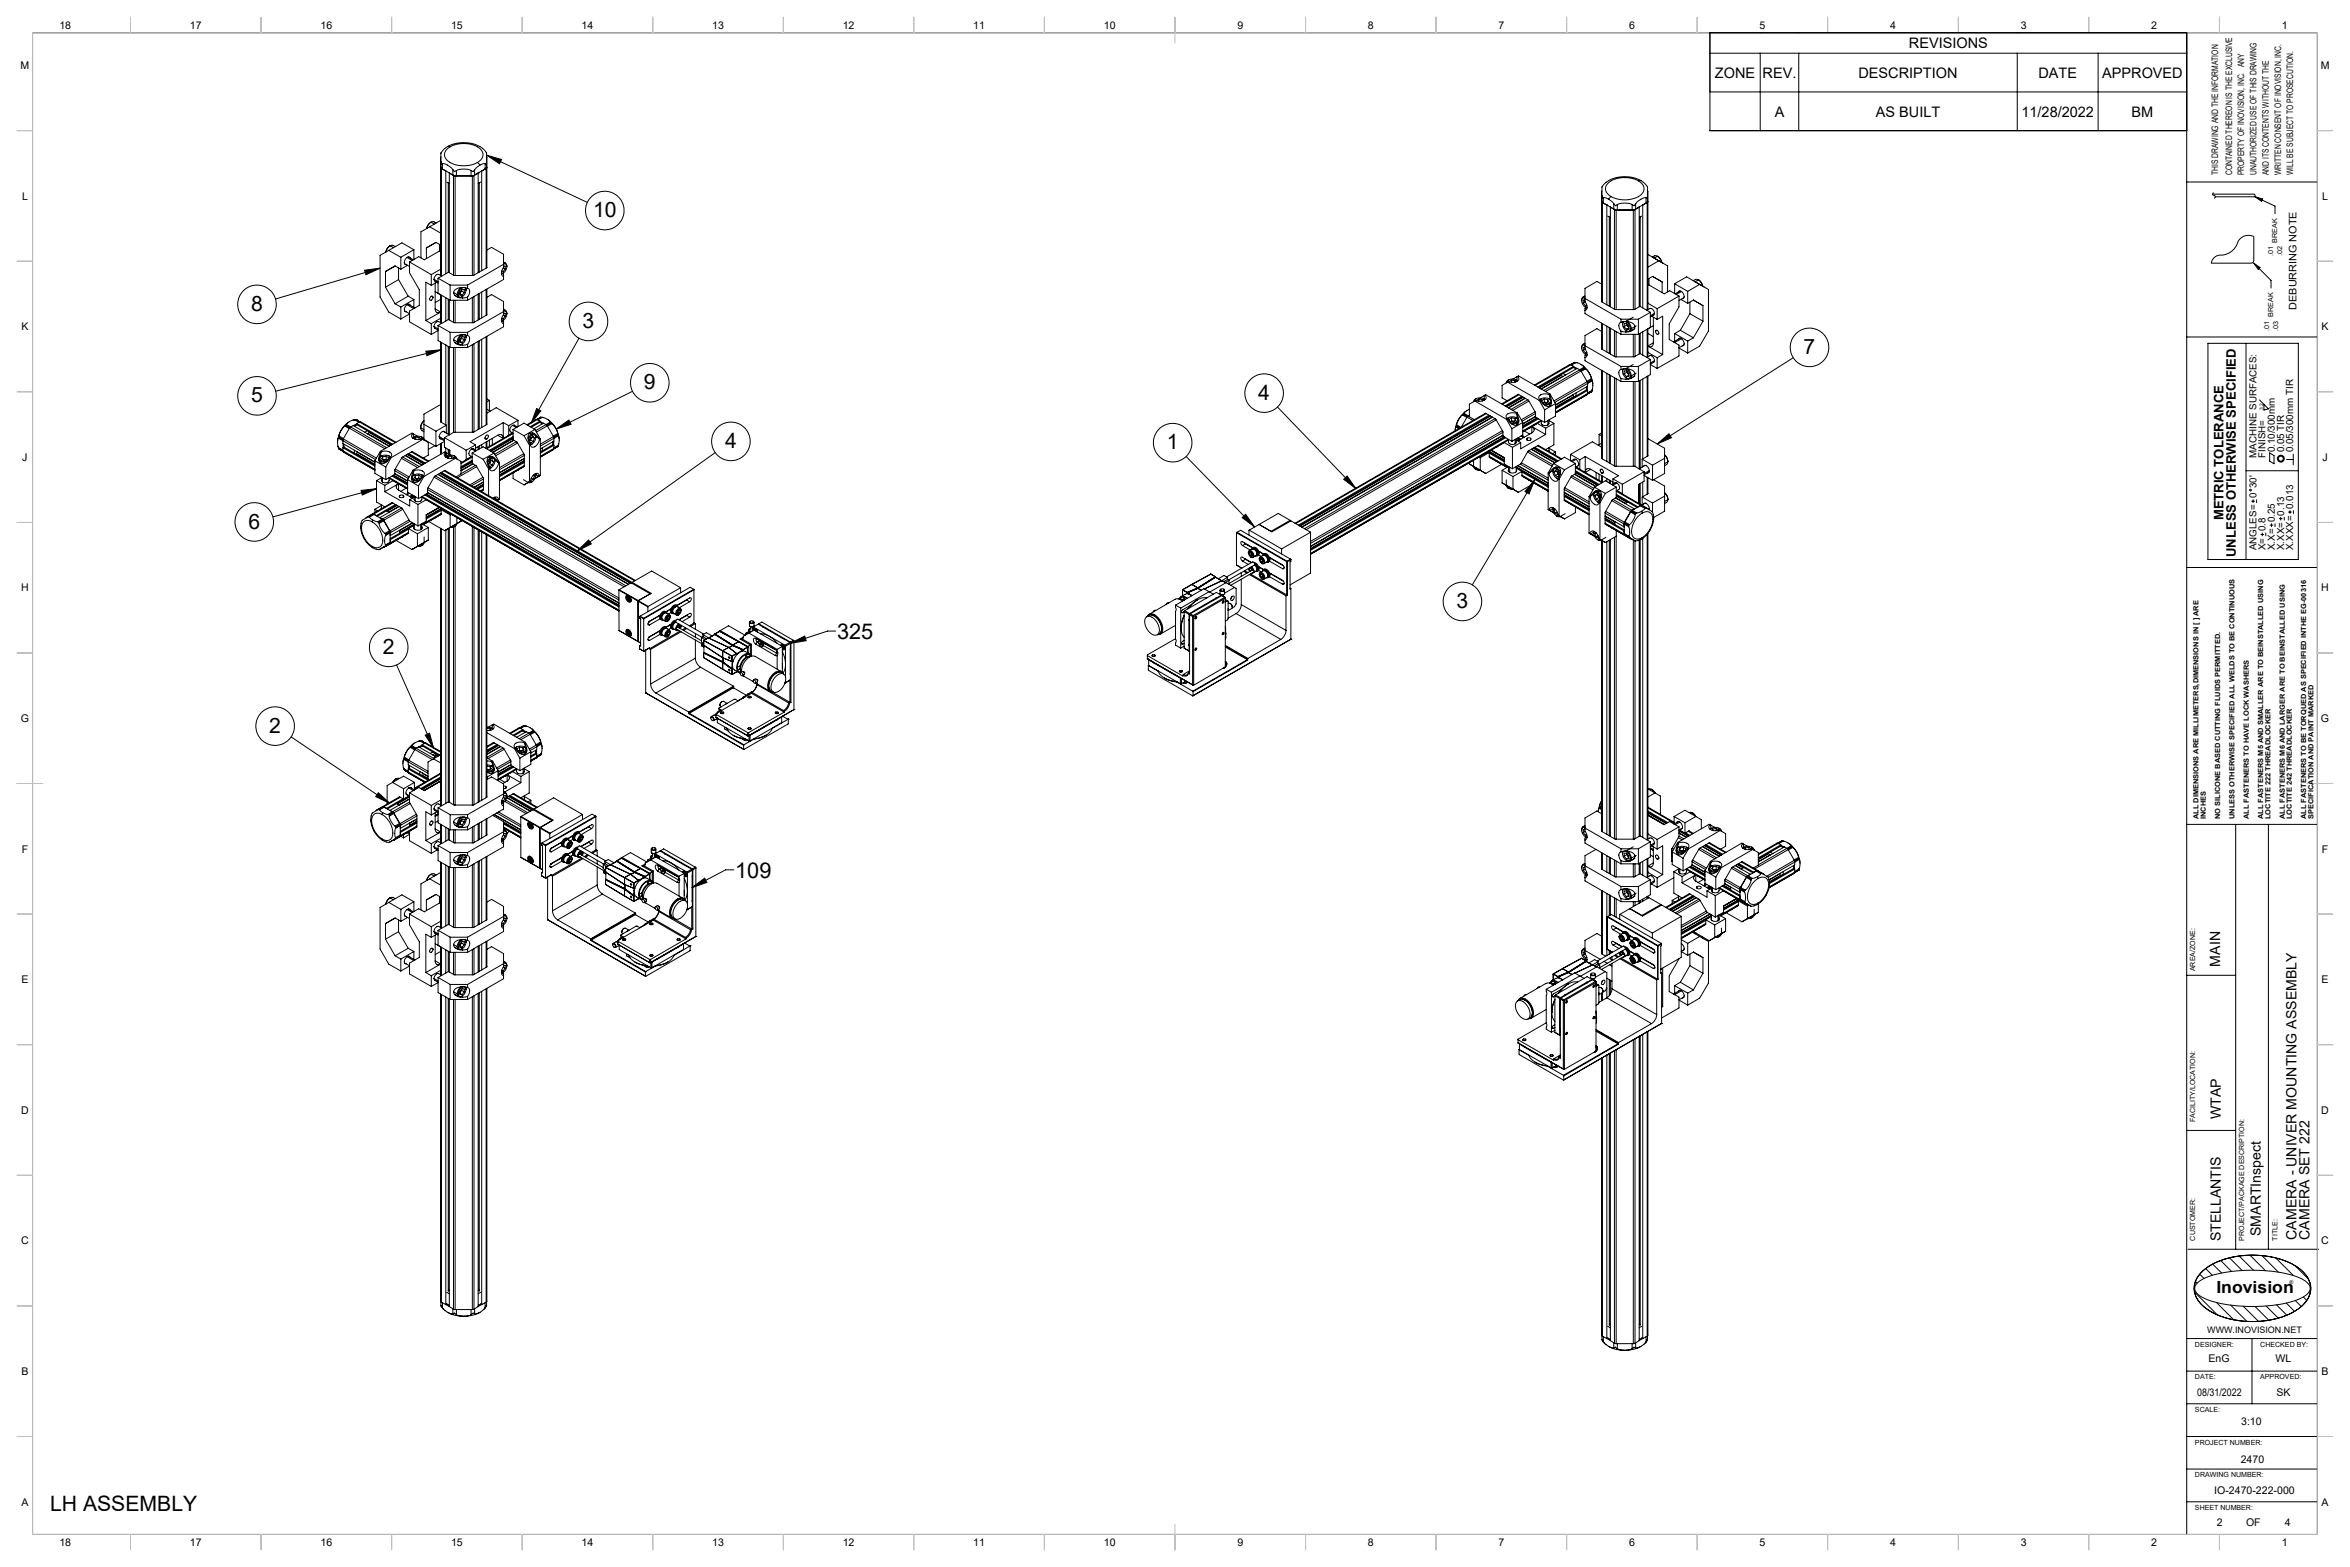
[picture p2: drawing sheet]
<svg xmlns="http://www.w3.org/2000/svg" width="914mm" height="610mm" viewBox="0 0 914 610" stroke-linecap="round" stroke-linejoin="round" font-family="sans-serif">
<defs><g id="words">
<g font-size="8.5">
<text x="325.7" y="248.7">325</text>
<text x="286.1" y="341.6">109</text>
</g>
<g font-size="8.2">
<text x="230.8" y="84.5">10</text>
<text x="97.7" y="121">8</text>
<text x="226.7" y="127.6">3</text>
<text x="701.8" y="137.7">7</text>
<text x="250.6" y="151.5">9</text>
<text x="489.6" y="155.5">4</text>
<text x="97.7" y="156.6">5</text>
<text x="282.1" y="174.3">4</text>
<text x="454" y="174.8">1</text>
<text x="96.7" y="205.6">6</text>
<text x="566.8" y="236.5">3</text>
<text x="149" y="254.4">2</text>
<text x="104.8" y="285">2</text>
<text x="19.5" y="587.9">LH ASSEMBLY</text>
</g>
<text font-size="6.5" x="862.4" y="503">Inovision</text>
<g font-size="5.6">
<text x="742.8" y="18.8">REVISIONS</text>
<text x="667.3" y="30.3">ZONE</text>
<text x="685.9" y="30.3">REV.</text>
<text x="723.2" y="30.3">DESCRIPTION</text>
<text x="793.2" y="30.3">DATE</text>
<text x="818" y="30.3">APPROVED</text>
<text x="690.6" y="45.4">A</text>
<text x="729.9" y="45.4">AS BUILT</text>
<text x="786.6" y="45.4">11/28/2022</text>
<text x="829.4" y="45.4">BM</text>
</g>
<g font-size="5.5">
<text x="863.9" y="376" transform="rotate(-90 863.9 376)">MAIN</text>
<text x="864.2" y="435.5" transform="rotate(-90 864.2 435.5)">WTAP</text>
<text x="864.2" y="482.9" transform="rotate(-90 864.2 482.9)">STELLANTIS</text>
<text x="879.7" y="480.9" transform="rotate(-90 879.7 480.9)">SMARTInspect</text>
<text x="893.5" y="482.3" transform="rotate(-90 893.5 482.3)">CAMERA - UNIVER MOUNTING ASSEMBLY</text>
<text x="898.7" y="482.3" transform="rotate(-90 898.7 482.3)">CAMERA SET 222</text>
</g>
<g font-size="5.1">
<text x="865.2" y="202.4" transform="rotate(-90 865.2 202.4)">METRIC TOLERANCE</text>
<text x="870" y="216.7" transform="rotate(-90 870 216.7)">UNLESS OTHERWISE SPECIFIED</text>
</g>
<g font-size="4.1">
<text x="23.1" y="11.2">18</text>
<text x="73.9" y="11.2">17</text>
<text x="124.7" y="11.2">16</text>
<text x="175.5" y="11.2">15</text>
<text x="226.3" y="11.2">14</text>
<text x="277.1" y="11.2">13</text>
<text x="327.9" y="11.2">12</text>
<text x="378.7" y="11.2">11</text>
<text x="429.5" y="11.2">10</text>
<text x="481.5" y="11.2">9</text>
<text x="532.3" y="11.2">8</text>
<text x="583.1" y="11.2">7</text>
<text x="633.9" y="11.2">6</text>
<text x="684.7" y="11.2">5</text>
<text x="735.5" y="11.2">4</text>
<text x="786.3" y="11.2">3</text>
<text x="837.1" y="11.2">2</text>
<text x="887.9" y="11.2">1</text>
<text x="8" y="26.9">M</text>
<text x="903" y="26.9">M</text>
<text x="8.6" y="77.7">L</text>
<text x="903.6" y="77.7">L</text>
<text x="8.3" y="128.5">K</text>
<text x="903.3" y="128.5">K</text>
<text x="8.7" y="179.3">J</text>
<text x="903.7" y="179.3">J</text>
<text x="8.2" y="230.1">H</text>
<text x="903.2" y="230.1">H</text>
<text x="8.1" y="280.9">G</text>
<text x="903.1" y="280.9">G</text>
<text x="8.4" y="331.7">F</text>
<text x="903.4" y="331.7">F</text>
<text x="8.3" y="382.5">E</text>
<text x="903.3" y="382.5">E</text>
<text x="8.2" y="433.3">D</text>
<text x="903.2" y="433.3">D</text>
<text x="8.2" y="484.1">C</text>
<text x="903.2" y="484.1">C</text>
<text x="859.3" y="529.7">EnG</text>
<text x="885.4" y="529.7">WL</text>
<text x="8.3" y="534.9">B</text>
<text x="903.3" y="534.9">B</text>
<text x="855" y="542.9">08/31/2022</text>
<text x="885.8" y="542.9">SK</text>
<text x="872" y="554.3">3:10</text>
<text x="871.9" y="569.1">2470</text>
<text x="861.6" y="581.1">IO-2470-222-000</text>
<text x="8.3" y="585.7">A</text>
<text x="903.3" y="585.7">A</text>
<text x="862.6" y="593.5">2</text>
<text x="873.9" y="593.5">OF</text>
<text x="889" y="593.5">4</text>
<text x="23.1" y="601.4">18</text>
<text x="73.9" y="601.4">17</text>
<text x="124.7" y="601.4">16</text>
<text x="175.5" y="601.4">15</text>
<text x="226.3" y="601.4">14</text>
<text x="277.1" y="601.4">13</text>
<text x="327.9" y="601.4">12</text>
<text x="378.7" y="601.4">11</text>
<text x="429.5" y="601.4">10</text>
<text x="481.5" y="601.4">9</text>
<text x="532.3" y="601.4">8</text>
<text x="583.1" y="601.4">7</text>
<text x="633.9" y="601.4">6</text>
<text x="684.7" y="601.4">5</text>
<text x="735.5" y="601.4">4</text>
<text x="786.3" y="601.4">3</text>
<text x="837.1" y="601.4">2</text>
<text x="887.9" y="601.4">1</text>
</g>
<text font-size="4" x="893.5" y="120.5" transform="rotate(-90 893.5 120.5)">DEBURRING NOTE</text>
<g font-size="3.8">
<text x="878" y="178.1" transform="rotate(-90 878 178.1)">MACHINE SURFACES:</text>
<text x="881.6" y="178.1" transform="rotate(-90 881.6 178.1)">FINISH=</text>
<text x="885.2" y="176" transform="rotate(-90 885.2 176)">0.10/300mm</text>
<text x="888.7" y="176" transform="rotate(-90 888.7 176)">0.05 TIR</text>
<text x="892.3" y="176" transform="rotate(-90 892.3 176)">0.05/300mm TIR</text>
<text x="878" y="190" transform="rotate(-90 878 190)">30'</text>
<text x="878" y="214.1" transform="rotate(-90 878 214.1)">ANGLES= 0</text>
<text x="881.6" y="214.1" transform="rotate(-90 881.6 214.1)">X= 0.8</text>
<text x="885.2" y="214.1" transform="rotate(-90 885.2 214.1)">X.X= 0.25</text>
<text x="888.7" y="214.1" transform="rotate(-90 888.7 214.1)">X.XX= 0.13</text>
<text x="892.3" y="214.1" transform="rotate(-90 892.3 214.1)">X.XXX= 0.013</text>
</g>
<g font-size="3.5">
<text x="863.1" y="68.2" transform="rotate(-90 863.1 68.2)">THIS DRAWING AND THE INFORMATION</text>
<text x="868.5" y="68.2" transform="rotate(-90 868.5 68.2)">CONTAINED THEREON IS THE EXCLUSIVE</text>
<text x="873.3" y="68.2" transform="rotate(-90 873.3 68.2)">PROPERTY OF INOVISION, INC. ANY</text>
<text x="878" y="68.2" transform="rotate(-90 878 68.2)">UNAUTHORIZED USE OF THIS DRAWING</text>
<text x="882.8" y="68.2" transform="rotate(-90 882.8 68.2)">AND ITS CONTENTS WITHOUT THE</text>
<text x="887.6" y="68.2" transform="rotate(-90 887.6 68.2)">WRITTEN CONSENT OF INOVISION, INC.</text>
<text x="892.3" y="68.2" transform="rotate(-90 892.3 68.2)">WILL BE SUBJECT TO PROSECUTION.</text>
<text x="858.8" y="518.8">WWW.INOVISION.NET</text>
</g>
<g font-size="2.7">
<text x="886.1" y="94.4" transform="rotate(-90 886.1 94.4)">BREAK</text>
<text x="884.5" y="99.8" transform="rotate(-90 884.5 99.8)">.01</text>
<text x="888.1" y="99.8" transform="rotate(-90 888.1 99.8)">.02</text>
<text x="884.5" y="123.3" transform="rotate(-90 884.5 123.3)">BREAK</text>
<text x="882.9" y="128.7" transform="rotate(-90 882.9 128.7)">.01</text>
<text x="886.5" y="128.7" transform="rotate(-90 886.5 128.7)">.03</text>
<text x="855.5" y="318.6" transform="rotate(-90 855.5 318.6)">ALL DIMENSIONS ARE MILLIMETERS,DIMENSIONS IN [ ] ARE</text>
<text x="858.3" y="318.6" transform="rotate(-90 858.3 318.6)">INCHES</text>
<text x="863.9" y="318.6" transform="rotate(-90 863.9 318.6)">NO SILICONE BASED CUTTING FLUIDS PERMITTED.</text>
<text x="869.5" y="318.6" transform="rotate(-90 869.5 318.6)">UNLESS OTHERWISE SPECIFIED ALL WELDS TO BE CONTINUOUS</text>
<text x="875" y="318.6" transform="rotate(-90 875 318.6)">ALL FASTENERS TO HAVE LOCK WASHERS</text>
<text x="880.6" y="318.6" transform="rotate(-90 880.6 318.6)">ALL FASTENERS M5 AND SMALLER ARE TO BEINSTALLED USING</text>
<text x="883.4" y="318.6" transform="rotate(-90 883.4 318.6)">LOCTITE 222 THREADLOCKER</text>
<text x="889" y="318.6" transform="rotate(-90 889 318.6)">ALL FASTENERS M6 AND LARGER ARE TO BEINSTALLED USING</text>
<text x="891.8" y="318.6" transform="rotate(-90 891.8 318.6)">LOCTITE 242 THREADLOCKER</text>
<text x="897.4" y="318.6" transform="rotate(-90 897.4 318.6)">ALL FASTENERS TO BE TORQUED AS SPECIFIED INTHE EG-00316</text>
<text x="900.2" y="318.6" transform="rotate(-90 900.2 318.6)">SPECIFICATION AND PAINT MARKED</text>
<text x="854.1" y="377.8" transform="rotate(-90 854.1 377.8)">AREA/ZONE:</text>
<text x="854.1" y="436.6" transform="rotate(-90 854.1 436.6)">FACILITY/LOCATION:</text>
<text x="854.1" y="482.6" transform="rotate(-90 854.1 482.6)">CUSTOMER:</text>
<text x="873.2" y="482.6" transform="rotate(-90 873.2 482.6)">PROJECT/PACKAGE DESCRIPTION:</text>
<text x="886.2" y="482.6" transform="rotate(-90 886.2 482.6)">TITLE:</text>
<text x="854.1" y="523.9">DESIGNER:</text>
<text x="879.5" y="523.9">CHECKED BY:</text>
<text x="854.1" y="536.6">DATE:</text>
<text x="879.5" y="536.6">APPROVED:</text>
<text x="854.1" y="549.3">SCALE:</text>
<text x="854.1" y="562">PROJECT NUMBER:</text>
<text x="854.1" y="574.7">DRAWING NUMBER:</text>
<text x="854.1" y="587.4">SHEET NUMBER:</text>
</g>
<text font-size="2.1" x="890.8" y="499.7">®</text>
<text font-size="1.9" x="880.6" y="159.4" transform="rotate(-90 880.6 159.4)">3.2</text>
</g></defs>
<g fill="none" stroke="#000" stroke-width=".39">
<path d="M12.7 12.7h889v584.2h-889zM665.3 12.7v38.1h185.6M850.9 12.7v584.2M665.3 20.7h185.6M665.3 35.8h185.6M684.9 20.7v30.1M699.9 20.7v30.1M784.9 20.7v30.1M816.4 20.7v30.1M171.6 59.6v3.3M171.6 59.5h.1M174.2 57l-1.7 1.3-.9 1.2"/>
<path d="M174.2 57a12.9 12.9 0 0 1 14.3 1.4l.8 1.1M174.2 57l1 .1M175.2 57.1a3.2 3.2 0 0 0-2.2 3.1 3.2 3.2 0 0 0 2.2 3 11.6 11.6 0 0 0 10.5 0M175.2 57.1a10.8 10.8 0 0 1 12.1 1.3 3.1 3.1 0 0 1-1.6 4.8M189.3 59.6v3.3M171.5 65.2l.2 .4M171.6 61.1l-.1 46.1M171.6 62.9v2.3l.6 .5M171.6 62.9l.1 1 .5-.2M171.7 65.6v41.8M171.7 65.6l1.8 .9M172.2 63.7a5.5 5.5 0 0 1 4 2.3"/>
<path d="M172.2 63.7v2M172.2 65.7l4 2.4M173.5 66.5v40M173.5 66.5h.1M173.8 70.8l1 .6M174.4 71.2v34.7M174.8 67.3l1.7 1M174.8 67.3h.1M174.8 67.3v38.8M176.2 68.1l1.4 .3M176.2 66l.6 .8 .8-.5M176.2 66v2.1"/>
<path d="M176.5 68.3l.6 .2M176.5 68.3v38.7M177.1 68.5h6.7M177.1 68.5v38.7M177.6 66.3a7.5 7.5 0 0 1 5.7 0M177.6 68.4h5.7M177.6 66.3v2.1M183.3 66.3v2.1M183.8 68.5v38.7M184.4 68.3l-.6 .2M184.4 68.3v38.7M184.7 68.1l-1.4 .3"/>
<path d="M184.7 66l-.6 .8-.8-.5M184.7 66v2.1M185.7 63.2l1 1M186.1 67.3h.1M186.1 67.3l-1.7 1M186.1 67.3v38.8M186.5 71.2v34.7M186.7 64.2l-2 1.8M187 70.8l-.9 .6M187.4 66.5h.1M187.4 66.5v38.8M188.8 63.7h-1l-1.1 .5"/>
<path d="M188.8 63.7v2M188.8 65.7l-4.1 2.4M189.2 65.6l-1.8 .9M189.2 65.6v38.7M189.3 60.4l39.2 18.3M189.3 61.1l.1 43-5.2 3.1h-7.5l-2.2-1.3-4 2.3M189.3 62.9v2.1l-.5 .7M189.3 62.9l-.1 1-.4-.2M189.3 60.4l5.9 1.7-.8 1.6zM189.4 65.2l-.2 .4M623.2 78.5l.3 .3M623.3 74.4l-.1 43 5.3 3h7.4l2.2-1.2 4.1 2.3"/>
<path d="M623.3 76.1v2.2l.6 .7M623.3 76.1l.2 1 .4-.2M623.4 72.7l-.1 3.4M623.5 78.8l1.7 1M623.5 78.8v38.7M623.9 76.9l2 .6M623.9 76.9v2.1M623.9 79l4 2.3M625.2 79.8h.1M625.2 79.8v38.8M625.9 70.3l-1.4 1-1.1 1.3M625.9 77.5l2 1.8"/>
<path d="M626.1 70.2a13.5 13.5 0 0 1 12.4 .1M626.9 76.5l-1 1M627.9 79.3l.7 .7 .7-.4M627.9 79.3v2M629.3 79.6a7.2 7.2 0 0 1 5.8 0M629.3 79.6v2.1l-1.4-.4M635.1 79.6v2.1l1.3-.4M636.4 79.3l-.6 .7-.7-.4M636.4 79.3v2M637.5 70.3a3.2 3.2 0 0 1 2.2 3.1 3.2 3.2 0 0 1-2.2 3.1 11.7 11.7 0 0 1-10.6 0M637.5 70.3a10.7 10.7 0 0 0-12.1 1.3 3.1 3.1 0 0 0 1.5 4.9M638.5 70.3l1.4 1 1.1 1.3"/>
<path d="M638.5 70.3h-1M639.2 79.8h.1M639.2 79.8v40M640.5 76.9a5.7 5.7 0 0 0-4.1 2.4M640.5 79l-4.1 2.3M640.5 76.9v2.1M640.9 78.8l-1.7 1M640.9 78.8v41.8M641 72.7l.1 3.4M641.1 76.1v2.3l-.6 .6M641.1 76.1l-.2 1-.4-.2M641.1 74.4l.1 46"/>
<path d="M641.2 78.5l-.3 .3M850.9 70.8h50.8M861 75.5h16.1l.4 .5-.4 .6h-15.1M861.5 75a.63 .63 0 0 0-.5 .8 .63 .63 0 0 0 .9 .4l.1 .5-.5 .4M877.5 76.6l2.9 .8-.5 .9zM877.5 76.6l7.7 3.6v2.9M151 96.2l.8-.6-1 .9-.7 1.5zM151.3 97.4l4.7 2.7M151.8 95.6l1-.2 1 .6M151.8 95.6l1.3 .7M158.9 99.9l1.9 1.2M161 97.2v3.8"/>
<path d="M161 97.2l-4.6-2.7-8.5 4.8v16.2l3.4 5.9 4.7 2.7M161 97.2l-5 2.9M167.2 88.2l-3.4 2v10.1M167.2 88.2l4.3 2.5M167.2 86.7l.5-.3-.9 .9-.7 1.6 .3-1.2zM167.7 86.4l1-.2 1 .6M167.7 86.4l1.3 .8M171 95.1v2.5M171.5 95.3l-1.8-1-3.8 2.1v4.2M171.5 85.8l-4.3 2.4M171.5 97.4l-6.4 3.7-2.2-1.3-3.6 2.1M189.4 97.3l1.9-1.1 4.6 2.7v5.2a2.12 2.12 0 0 0 0 3.4"/>
<path d="M625.6 84.1l1 .5M626.2 84.4v34.7M628.2 81.6l.7 .1M628.2 81.6l-1.6-1v38.7M628.2 81.6v38.7M628.9 81.7v38.7M628.9 81.7h6.6M635.5 81.7v38.7M636.2 81.6l-.7 .1M636.2 81.6v38.7M637.8 80.5v.1M637.8 80.6l-1.6 1"/>
<path d="M637.8 80.6v38.7M638.2 84.4v34.8M638.8 84.1l-1 .5M641.2 99l4.2 2.5M644.9 99.7a3.1 3.1 0 0 1 1.7 2.4l-.5-1.1zM644.9 99.7l-.9-.2-1.1 .5M644.9 99.7l-1.3 .7M141.9 105.1l6-.8-5.5 2.6zM147.9 104.3l-40.7 12M150 111.7l3.7 6.5M153.7 118.2l2.3 1.3M155.1 108.8l-5.1 2.9"/>
<path d="M155.1 104.2v4.6M155.1 108.8l3.7 6.4M156 100.1v4.6M156 119.5v4.6M156 104.7l-2.3-1.2-3.7 2.1v6.1M157.4 102.6l1.9 1M158.4 118.5l2.6 1.6M158.4 100.2l2 1.1M158.6 103.2l-2.6 1.5M158.8 115.2l-5.1 3M158.8 115.2l2.2 1.3M158.9 118.3l2.6 1.5"/>
<path d="M159.3 101.9v4.2l3.9 6.6v6.1l-3.9 2.2v4.2l8.5 4.9M159.3 101.9l8.5 4.9M159.6 100.3a1.22 1.22 0 0 0-1.4-.2 1.22 1.22 0 0 0-.7 1.1 .97 .97 0 0 0-.3 1.1 .97 .97 0 0 0 .9 .6M159.6 118.7a1.22 1.22 0 0 0-1.4-.2 1.22 1.22 0 0 0-.7 1.1 .97 .97 0 0 0-.3 1.1 .97 .97 0 0 0 .9 .6M161 116.5v3.1M161 116.5l-5 3M167.8 115.3l-.4 .4a.61 .61 0 0 0 0 1.1 .61 .61 0 0 0 .9-.5l.2-.7M167.8 115.3l.5-.1 .2 .4M167.8 106.8v4.2M167.8 111l-2.1-1.2v14.9M167.8 115.3l.7 .3M168.9 108.7l.2 .6 1.4 .8"/>
<path d="M168.9 108.7l1.6 .9M169.3 113.5l2.2 1.2v10.9M169.3 110.1v10.1M169.9 109.8l-2.1 1.2M170.5 108.2v5.9l4.7 2.7M170.5 108.2l4.7 2.7M171.5 104.7l-3.7 2.1M171.5 116.5l-2.2 1.2M171.7 114.8v10.9M171.9 107.4l-1.2-.6a1.79 1.79 0 0 0-1.8 1.9M173.5 115.9v9M174.4 116.4v7.9"/>
<path d="M174.8 116.6v7.9M175.2 110.9v5.9M175.2 110.9h6.7M175.2 116.8h6.7M176.5 116.8v8.6M176.5 113.8l1.4 .8M177 114.9l1.4 .8M177.1 116.8v8.8M177.9 114.6a1.08 1.08 0 0 0 .6 1.2 1.08 1.08 0 0 0 1.3-.3M177.9 114.6h.4M178.3 114.6a.9 .9 0 0 0 .5 1 .9 .9 0 0 0 1-.1M178.9 115.8l1.1 .1"/>
<path d="M179 114.4l.8 .5M179.2 113.7l-.2 .2M179.2 113.7l-.2 .3M179.4 111.8a3.7 3.7 0 0 0-1.5 2.8M179.5 115.6l.5 .3M179.6 112.9l-.4 .8M179.6 112.9v.3M179.6 113.2l1.1 .6M179.6 113.2l-.4 .5M180.7 113.8v-1.1l-.9-.1-.8 1.1v1.1l.8 .1M180.7 113.8l-.9 1.1M181.2 112l.1 .9"/>
<path d="M181.3 112.9a1.05 1.05 0 0 0-.9-1.1 1.05 1.05 0 0 0-1.2 .7l-.6 1-.3 1.1M181.3 112.9a3.2 3.2 0 0 1-1.5 2.6M181.9 115.6l-1.9 .3M181.9 112.1a4.4 4.4 0 0 0-5.3 1.3l.2 1.3 1.5 .9M181.9 112.1a2.12 2.12 0 0 1 0 3.5M181.9 110.9v1.2M181.9 115.6v1.2M183.8 115.7v9.9M184.4 115.4v10M186.1 114.4v10.1M186.5 114.2v10M187.4 113.6v10.1"/>
<path d="M189.2 112.6v10.1M189.4 115.7l1.9-1.1 4.6 2.7v5.1a2.12 2.12 0 0 0 0 3.5M189.4 112.5v10l-5.2 3.1h-7.5l-2.2-1.3-4 2.3M195.2 105.7h.5M195.3 105.4l.4 .3M195.4 106.4l.5 .3M195.7 106.3l-.6 .2M195.7 106.3l-.5 .3M195.8 104.2l.8 .4M195.9 106.7v.8M195.9 106.1v.6M195.9 102.3a1.07 1.07 0 0 1 1.3 1.4"/>
<path d="M195.9 102.8a.87 .87 0 0 1 1 0 .87 .87 0 0 1 .3 .9M195.9 101.9l.8 .5M195.9 103.5h.7v1.1M195.9 107.5v1.2l-14 8.1M195.9 102.8l-14 8.1M196.6 104.6l-.9 1.1M197.2 103.7a3.3 3.3 0 0 1-1.5 2.6M615.4 116.9a3.4 3.4 0 0 0 1.5 2.6M616.1 117.9l.8 1.1M616.7 116a.9 .9 0 0 0-.9 .1 .9 .9 0 0 0-.4 .8M616.7 115.5a1.08 1.08 0 0 0-1.3 1.4M616.7 115.1l-.8 .5"/>
<path d="M616.7 116.7l-.6 .1v1.1M616.7 116.1l14 8.1M616.8 117.5l-.7 .4M616.9 119.5l.6 .2M616.9 119.5l.6 .3M617.2 119.7l-.5 .3v.8M617.4 118.7l-.5 .3M617.5 118.9l-.6 .1M623.2 110.5l-1.8-1-4.7 2.7v5.1a2.17 2.17 0 0 1 0 3.5M641.2 108.6l1.8-1.1 3.7 2.2v4.1M641.2 118l3.6 2.1M641.2 110.6l6.4 3.7 2.1-1.2 3.6 2.1"/>
<path d="M641.6 108.3v2.6M643.6 100.4l3.5 2M645.4 101.5l3.5 1.9v10.2M645.4 101.5l-4.2 2.4M651.6 110.4l4.7-2.7 8.5 4.9v16.2l-3.4 5.9-4.7 2.6M651.6 110.4v3.8M651.6 110.4l5.1 2.9M653.1 113.6a1.2 1.2 0 0 1 1.3-.3 1.2 1.2 0 0 1 .7 1.2 .93 .93 0 0 1 .3 1 .93 .93 0 0 1-.9 .7M653.3 115.2v4.1l-3.8 6.7v6l3.8 2.3v4.2l-8.5 4.8M653.3 115.2l-8.5 4.9M653.7 113.2l-1.9 1.1M654 116.5l2.7 1.5"/>
<path d="M654.3 113.4l-2 1.1M655.2 115.8l-1.9 1.1M656.7 113.3v4.7M656.7 118l2.2-1.3 3.7 2.2v6.1M657.5 117.5v4.5M659.5 109.6l3.5 2M660.9 108.9l1.2 1.2 .4 1.2M660.9 108.9l-1-.2-1.1 .5M660.9 108.9a3.2 3.2 0 0 1 1.6 2.4M660.9 108.9l-1.3 .7M661.4 110.6l-4.7 2.7M861.6 100.2l1.1-.7a10.8 10.8 0 0 0 5.5-1.6l2-2.4a4.8 4.8 0 0 1 6.8-3.5v9.4l-.5 .8-16 .2 .2-1.1z"/>
<path d="M877 102.4l2.4 1.7-.7 .7zM879.1 104.5l4.6 4.6v2.9M157.4 120.9l1.9 1.1M159.3 122.1l-3.3 2M165.7 124.7l2.1 1.2M165.7 136.6l6-.5-5.6 2.3zM167.8 125.9v4.2M168.9 127l.3 .7 1.3 .7M168.9 127l1.6 1M169.3 120.2a1.29 1.29 0 0 0 .6 1.3 1.29 1.29 0 0 0 1.6-.1M169.3 120.2l2.2 1.2M170.5 126.6v5.9l4.7 2.7"/>
<path d="M170.5 126.6l4.7 2.7M170.5 128.6l-2.7 1.5M171.5 133v31.1l2.2 1.3M171.5 121.4l-5.8 3.3M171.5 123.8l-3.7 2.1M171.7 136.1l-64.4 16.1M171.7 133.2v31.1M171.9 125.8l-1.2-.7a1.79 1.79 0 0 0-1.8 1.9M173.5 134.2v31.1M174.4 134.8v34.1M174.8 135v34.2l-2.3-1.4M175.2 129.3v5.9"/>
<path d="M175.2 135.2h6.7M175.2 129.3h6.7M176.5 135.2v33M176.5 132.2l1.4 .8M177 133.2l1.4 .9M177.1 135.2v33M177.9 133a1.02 1.02 0 0 0 .5 1.1 1.02 1.02 0 0 0 1.2-.2M177.9 133h.4M178.3 133a.9 .9 0 0 0 .5 1 .9 .9 0 0 0 1-.2M178.9 134.2l1.1 .1M179 132.8l.8 .4M179.2 132.1l-.2 .2"/>
<path d="M179.2 132.1l-.2 .3M179.4 130.2a3.7 3.7 0 0 0-1.5 2.8M179.5 134l.5 .3M179.6 131.3l-.4 .8M179.6 131.3v.3M179.6 131.6l1.1 .6M179.6 131.6l-.4 .5M179.8 133.8l-.2 .1M180.7 132.2v-1.1l-.9-.1-.8 1v1.2h.8M180.7 132.2l-.9 1M181.2 130.3l.1 1M181.3 131.3a1.05 1.05 0 0 0-.9-1.2 1.05 1.05 0 0 0-1.2 .8l-.6 1-.3 1.1"/>
<path d="M181.3 131.3a3.3 3.3 0 0 1-1.5 2.5M181.9 133.9l-1.9 .4M181.9 130.5a4.4 4.4 0 0 0-5.3 1.3l.2 1.3 1.5 .9M181.9 130.5a2.12 2.12 0 0 1 0 3.4M181.9 129.3v1.2M181.9 133.9v1.3M183.8 134.1v34.1M184.4 133.7v34.3M186.1 132.8v34.3M186.5 132.6v34.2M187.4 132v34.3M189.2 131v34.3"/>
<path d="M189.4 130.8v34.3l-5.2 3.1h-7.7l-3.6 2.1M195.2 124l.5 .1M195.3 123.8l.4 .3M195.4 124.8l.5 .3M195.7 124.7l-.6 .1M195.7 124.7l-.5 .3M195.8 122.6l.8 .4M195.9 125.1v.8M195.9 124.5v.6M195.9 120.7a1.07 1.07 0 0 1 1.3 1.4M195.9 121.1a.88 .88 0 0 1 1 .1 .88 .88 0 0 1 .3 .9M195.9 120.3l.8 .5"/>
<path d="M195.9 121.8l.7 .1v1.1M195.9 125.9v1.2l-14 8.1M195.9 121.2l-14 8.1M196.6 123l-.9 1.1M197.2 122.1a3.3 3.3 0 0 1-1.5 2.6M225.3 131.6l-18.6 33M615.4 135.3a3.4 3.4 0 0 0 1.5 2.6M616.1 136.3l.8 1M616.7 134.4a.9 .9 0 0 0-.9 0 .9 .9 0 0 0-.4 .9M616.7 133.9a1.08 1.08 0 0 0-1.3 1.4M616.7 133.5l-.8 .5M616.7 135.1h-.6v1.2"/>
<path d="M616.7 120.8v1.2l14 8.1M616.7 139.1v1.2l14 8.1M616.7 134.5l14 8.1M616.8 135.8l-.7 .5M616.9 137.9l.6 .2M616.9 137.9l.6 .3M617.2 138.1l-.5 .3v.7M617.4 137.1l-.5 .2M617.5 137.3h-.6M623.2 128.9l-1.8-1.1-4.7 2.8v5.1a2.17 2.17 0 0 1 0 3.4M623.2 125.7v10l5.3 3.1h7.4l2.2-1.3 4.1 2.3M623.5 125.9v10"/>
<path d="M625.2 126.9v10M626.2 127.4v10.1M626.6 127.7v10M628.2 128.6v10M628.9 129v9.8M630.7 128.8l1.9 .4M630.7 125.4a2.11 2.11 0 0 0 0 3.4M630.7 124.2v1.2M630.7 128.8v1.3M630.7 124.2h6.8M630.7 130.1h6.8M631.3 126.2a1.07 1.07 0 0 1 .9-1.2 1.07 1.07 0 0 1 1.2 .7l.9 2.1"/>
<path d="M631.3 126.2a3.4 3.4 0 0 0 1.5 2.5M631.5 125.2l-.2 1M632 127.1v-1.2h.8l.9 1v1.2h-.9M632 127.1l.8 1M632.6 125.1l-1.9 .3M632.6 125.1a3.1 3.1 0 0 1 3.6 2l-.7 1.2-1.1 .6M633 124.9h.1M633 124.9a3.9 3.9 0 0 1 1.8 2.9M633 126.1v.4M633 126.5l-1 .6M633 126.5l.4 .5M633.1 126.2l.3 .8"/>
<path d="M633.1 128.9l-.5 .3M633.4 127l.3 .2zM633.7 127.6l-.9 .5M633.7 129l-1.1 .2M634.3 127.8a.9 .9 0 0 1-.4 1 .9 .9 0 0 1-1.1-.1M634.3 127.8h.5M634.8 127.8a1.1 1.1 0 0 1-.7 1.2 1.1 1.1 0 0 1-1.3-.3M635.5 123.4l-2.9 1.7M635.5 130.1v8.7M636.2 127.8l-2 1.1M636.2 130.1v8.5M636.7 126.8l-1.9 1"/>
<path d="M637.5 124.2v5.9M637.8 129.9v7.8M638.2 129.6v8M639.2 129.1v9M640.8 120.7l1.1-.7a1.74 1.74 0 0 1 1.8 1.9M640.8 139.1l1.1-.7a1.8 1.8 0 0 1 1.8 1.9M640.9 128.1v10.9M641.2 134.6l5.8 3.3M641.2 137.1l3.6 2.1M641.2 129.7l2.1 1.3M642.2 121.5v5.9l-4.7 2.7M642.2 139.8v5.9l-4.7 2.7"/>
<path d="M642.2 121.5l-4.7 2.7M642.2 139.8l-4.7 2.8M642.7 123l2.1 1.2M643.3 133.4a1.3 1.3 0 0 1-.6 1.4 1.3 1.3 0 0 1-1.5-.2M643.3 126.7l-2.1 1.2v10.9M643.3 123.4v10M643.3 133.4l-2.1 1.2M643.7 121.9l-.2 .7-1.3 .7M643.7 121.9l-1.5 .9M644.8 128.5l.5 .5a.61 .61 0 0 1 0 1.1 .61 .61 0 0 1-1-.6l-.1-.6M644.8 128.5h-.5l-.1 .4M644.8 120.1v4.1"/>
<path d="M644.8 139.2v4.1M644.8 124.2l2.2-1.2v14.9M644.8 128.5l-.6 .4M647 137.9l-2.2 1.3M651.6 129.8v3M651.6 129.8l5.1 2.9M653.1 132a1.2 1.2 0 0 1 1.3-.3 1.2 1.2 0 0 1 .7 1.2 .95 .95 0 0 1 .3 1 .95 .95 0 0 1-.9 .6M653.3 135.4l3.4 1.9M653.7 131.6l-2.5 1.4M653.8 128.5l5.1 2.9M653.8 128.5l-2.2 1.3M654.3 131.8l-2.7 1.5"/>
<path d="M655.2 134.2l-1.9 1.1M656.7 132.7v4.6M657.5 122l5.1 3M657.5 122l-3.7 6.5M658.9 131.4l-2.2 1.3M662.6 125l-3.7 6.4M697.8 139.2l-53 33.5M850.9 131.1h50.8M859.1 133.6h35.2v84.1h-35.2zM873.9 133.6v84.1M171.5 157.4l-6.5 3.7v9.7M189.4 159.2l1.3 .7"/>
<path d="M189.4 155.2l1 .6M190.4 155.8v4M190.4 155.8l-1 .5M208.8 158.9l1.6 .9-3.7 4.8zM246.1 152.2l-29.7 14.7M497.1 158.3l30.5 31.8M570.4 160a10.5 10.5 0 0 0-4.2 7.2M571.7 159.2l-1.6 1-.4 .6M573.9 156l-2.2 1.2v4.9l2 1.2M573.9 156l12.3 7.1M574.3 155.2l-.8 .5-.1 .5M574.3 155.2l-.6 .9"/>
<path d="M574.3 155.2a3.3 3.3 0 0 1 3 0M575.4 155.2l1.4 .2M575.4 155.2l-.9 .7M575.4 155.2v.9M576.8 155.4l.2 .5M576.8 155.4v.6M577.3 155.2l.4 .4M577.3 155.2l.5 .3M577.5 153.9l-1.6 .9M577.5 153.9v1.4M577.7 153.8a1.23 1.23 0 0 1 .4 1.4 1.23 1.23 0 0 1-1.3 .8l-1.3 .1-1.3-.3-.3 .2M577.7 153.8l-.2 .1"/>
<path d="M577.7 153.8l.4-.2 12.3 7.1M586.1 148.9h.1M586.6 148.7l-2.1 1.2v4.9l1.9 1.1M586.6 148.7l12.3 7.1M587 147.8l-.7 .6-.2 .5M587 147.8l-.6 1M587 147.8a3.3 3.3 0 0 1 3 0M588.2 147.9l-1 .7M588.2 147.9v.8M588.2 147.9l1.3 .2M589.5 148.1v.5M589.5 148.1l.2 .5"/>
<path d="M590 147.8l.4 .4M590 147.8l.5 .4M590.3 146.5l-1.6 1M590.3 146.5v1.5M590.5 146.4a1.23 1.23 0 0 1 .4 1.5 1.23 1.23 0 0 1-1.4 .7l-.9 .2-1.6-.4-.4 .3M590.5 146.4l-.2 .1M590.5 146.4l.3-.2 12.3 7.1M590.8 153.4l3.9 2.3 2.8 4.8v1.8l3.5 2M590.8 153.4l-.2 .1M590.8 153.4l-6.5 3.7M591 153.6l-6.4 3.7M592.1 154.2l-6.5 3.7"/>
<path d="M592.5 154.4l-6.5 3.7M592.7 154.6l-6.4 3.7M593.4 154.9l-6.5 3.7M593.5 155l-6.5 3.7M594.5 155.5l-6.5 3.7M594.9 156l-6.3 3.6M598.9 155.8l2.1 3.6M599.3 155.5l-.4 .3M599.8 155.2l-.6 .3M599.8 155.2l-.5 .3M599.8 155.2a3.3 3.3 0 0 1 2.9 0M600.9 155.2l-1 .6 .4 .8 1.3 .2 1-.6-.4-.8"/>
<path d="M600.9 155.2l1.3 .2M600.9 155.2v1.3M600.9 156.5l-.3 .1M600.9 156.5l.6 .1M601 159.4v4.9M601.5 156.6h-.9M601.5 156.6h.3zM602.2 155.4v1M602.7 156.8l-1.1 .4-1.2-.1M602.7 155.2a.9 .9 0 0 1 .6 .8 .9 .9 0 0 1-.6 .8M602.7 155.2a1.1 1.1 0 0 1 .9 .9 1.1 1.1 0 0 1-.7 1.1M602.7 156.8l.2 .4"/>
<path d="M602.8 153.5l.2 .4M602.8 153.5a3 3 0 0 0-4.1 1.1l.6 .9M602.9 157.2l-2 .4M602.9 157.2v.8M603 153.9a3 3 0 0 1 0 4.1 3.4 3.4 0 0 1-3.7-2.5M603 153.9v1.4M603.1 153.3l-.3 .2M603.1 153.3l2.2 3.7M603.6 156.2v.9M605.3 157v4.9l-4.3 2.4M605.3 157l-4.3 2.4M607.7 145.9l-8.7 5"/>
<path d="M607.9 146.3l.3 .2M608 146.4l-8.3 4.9M608.2 145.3l1 .6M611.3 141.9l-.5-.1-13.8 8M611.3 141.9l1 .6M611.3 141.9l-14 8.1M612.2 153.5v.3M612.2 153.6l-6.9 4M612.2 143l1 .5M612.3 142.6l1.3 .7M612.3 142.5l-14 8.1M612.3 142.5v.4l-13.6 7.9"/>
<path d="M612.5 154.2l-7.2 4.1M612.6 141l1.2 .1M612.6 141.1h.1M612.6 141h.1M612.6 141.1l-1.3 .8M612.6 141v.1M612.6 141l-1.4 .8 1.4-.7M613.2 141l1.9 .7 1.2 1.2M613.2 141l-.6 .1M613.2 141l-1.7 1M613.2 152.9v1.1M614.7 143.9l.5 .4"/>
<path d="M614.7 143.9l-1-.6-14 8M614.7 143.9l-14 8M615.2 144.3l2.4 4.2M615.2 144.3l-13.8 8M615.6 142l.1 .1a10.7 10.7 0 0 1 4.1 7.2M616.3 142.9l.1 .4M616.3 142.9l-1.6 .9M616.4 143.3l.5 .2M616.4 143.3h.1M616.4 143.3l-1.4 .8M616.9 143.5l1.5 1.7 .8 2.2M616.9 143.5l-1.7 1"/>
<path d="M617.3 150.6v1.1M617.3 151.7l-12 6.9M617.3 151.7l.4 .2M617.6 148.5l.1 .7M617.6 148.5l-12.9 7.5M617.6 150.3v1.6M617.7 153.2l1.5-.8zM617.7 151.9l-12.4 7.2M617.7 151.9v1.2M617.7 153.1l-.1 .4-12.3 7.1M617.7 149.2v1.1l-12.4 7.2M617.7 149.2l-12.7 7.3"/>
<path d="M617.7 153.1l-12.4 7.2M619.1 148l.3 .2M619.1 148h.1M619.1 152.4h.1M619.1 148l-1.4 .8M619.1 152.4l-1.4 .7M619.2 152.4h.1M619.2 147.4l-.1 .6M619.2 147.4l-1.7 .9M619.4 148.2l.4 1.6-.4 2.1M619.4 151.9l-.3 .5M619.4 151.9l-1.7 .9"/>
<path d="M619.4 148.2l-1.7 1M619.6 151.3l-.4 1.1M623.2 144.1v34.3l5.3 3h7.6l3.6 2.1M623.5 144.3v34.2M625.2 145.2v34.3M626.2 145.8v34.3M626.6 146v34.3M628.2 147v34.3M628.9 147.4v34M630.7 147.2l1.9 .3M630.7 143.8a2.11 2.11 0 0 0 0 3.4M630.7 142.6v1.2"/>
<path d="M630.7 147.2v1.2M630.7 142.6h6.8M630.7 148.4h6.8M631.3 144.5a1.07 1.07 0 0 1 .9-1.1 1.07 1.07 0 0 1 1.2 .7l.9 2.1M631.3 144.5a3.4 3.4 0 0 0 1.5 2.6M631.5 143.5l-.2 1M632 145.5v-1.2h.8l.9 1v1.1l-.9 .1M632 145.5l.8 1M632.6 143.4l-1.9 .4M632.6 143.4a3.1 3.1 0 0 1 3.6 2.1l-.7 1.1-1.1 .6M633 143.3h.1M633 143.3a3.9 3.9 0 0 1 1.8 2.9"/>
<path d="M633 144.5v.4M633 144.9l-1 .6M633 144.9l.4 .4M633.1 144.5l.3 .8M633.1 147.2l-.5 .3M633.4 145.3l.3 .3zM633.7 146l-.9 .5M633.7 147.4l-1.1 .1M634.3 146.2a.9 .9 0 0 1-.4 1 .9 .9 0 0 1-1.1-.1M634.3 146.2h.5M634.8 146.2a1.1 1.1 0 0 1-.7 1.2 1.1 1.1 0 0 1-1.3-.3M635.5 141.8l-2.9 1.6"/>
<path d="M635.5 148.4v33M636.2 146.2l-2 1.1M636.2 148.4v33.1M636.7 145.1l-1.9 1.1M637.5 142.6v5.8M637.8 148.2v34.2l2.4-1.4M638.2 148v34.1M639.2 147.5v31M640.9 146.5v31.1M641.2 146.3v31.1l-2.2 1.2M642.2 141.8l2.6 1.5M643.7 140.3l-.2 .7-1.3 .7"/>
<path d="M643.7 140.3l-1.5 .9M879.2 155.6l3.4 3.5-1.7 .4v-2.2M131.5 173.6l.4 1.1M131.7 170.5l-.4 1.6 .4 2M131.7 174.1l.3 .5M131.7 170.5l1.7 .9M131.7 174.1l1.7 1M131.9 169.6l.1 .6M131.9 174.7h.1M131.9 169.6l1.7 1M131.9 174.7l1.5 .8M132 174.7l1.4 .8"/>
<path d="M132 170.2h.1M132 170.2l-.3 .3M132 174.6h.1M132 174.6v.1M132 170.2l1.5 .8M132 174.6l13.9 8M133.4 171.4v1.1M133.4 171.4l12.8 7.4M133.4 174.2l.2 1.6M133.4 172.5l12.5 7.2M133.4 174.2l12.5 7.1M133.5 172.6v1.5"/>
<path d="M133.6 170.7l-.2 .7M133.6 175.8l2.4 1.4M133.6 175.8l12.3 7.1M133.6 170.7l12.9 7.5M133.8 173.9l12.1 7M133.8 173.9l-.4 .3M133.8 172.8v1.2M134.2 165.7l-1.5 1.8-.8 2.1M134.2 165.7l1.7 1M134.8 165.1v.5M134.8 165.6h.1M134.8 165.6l-.6 .1"/>
<path d="M134.8 165.6l1.3 .8M134.8 165.1l1.7 1M135.5 164.3a10.5 10.5 0 0 0-4.1 7.3M136 166.6l-2.4 4.1M136 166.6l13.8 8M136.5 166.1l-.5 .5M136.5 166.1l.9-.5 14 8M136.5 166.1l13.9 8.1M137.9 175.2v1.1M137.9 163.3h.7M137.9 163.3l-1.9 .7-1.2 1.1M137.9 163.3l1.7 1"/>
<path d="M138.5 163.2l-1.1 .2M138.5 163.2l.1 .1M138.5 163.2l1.5 .9M138.6 163.3h.1M138.6 163.3l1.3 .8M138.7 176.4l7.2 4.2M138.8 164.9l-1.3 .7M138.8 164.8l14 8M138.8 164.8v.4l13.6 7.8M138.9 165.2l-1 .6M138.9 175.9l7 3.9M139 175.8l-.1 .3"/>
<path d="M139.8 164.1h.5l13.8 7.9M139.8 164.1l-1 .7M139.8 164.1l14 8.1M142.9 167.6l-1 .5M143.1 168.7l8.4 4.9M143.2 168.5l-.2 .3M143.4 168.2l8.7 5M145.9 179.2l4.2 2.5M145.9 179.2v4.9l4.2 2.5M147.4 178.8h.1M147.5 178.5v.9M148 175.6l.3 .2"/>
<path d="M148 175.6l-2.1 3.6M148.1 176.1a3.1 3.1 0 0 0 0 4.1 3.6 3.6 0 0 0 3.8-2.4M148.1 176.1v1.5M148.2 179.5l2 .4M148.2 179.5v.7M148.3 175.8l-.2 .3M148.3 175.8a3 3 0 0 1 4.1 1l-.5 1M148.4 179.1l1.1 .4 1.2-.1M148.4 177.4a.9 .9 0 0 0-.6 .9 .9 .9 0 0 0 .6 .8M148.4 177.4a3.3 3.3 0 0 1 3 0M148.4 177.4a1.08 1.08 0 0 0-.9 1 1.08 1.08 0 0 0 .7 1.1M148.4 179.1l-.2 .4"/>
<path d="M148.9 177.7v1M149.6 178.8l-.3 .1M150.2 178.7l.3 .2-.9-.1M150.2 177.5l1 .5-.3 .8-1.4 .2-.9-.5 .3-.8M150.2 177.5l-1.3 .2M150.2 177.5v1.2M150.2 178.7l-.6 .1M151.4 177.4l.5 .4M151.9 177.8l.3 .2M152.2 178l-2.1 3.7M156.2 178.3l6.3 3.6M156.7 177.8l6.5 3.7"/>
<path d="M157.7 177.2l6.4 3.7M157.8 177.2l6.4 3.7M158.4 176.8l6.5 3.7M158.6 176.6l6.5 3.8M159 176.4l6.5 3.8M160.1 175.8l6.4 3.8M160.4 175.6l.1 .2M160.4 175.6l-4 2.3-2.8 4.9v1.8l-3.5 2M160.4 175.6l6.4 3.8M160.7 168.7a1.23 1.23 0 0 0-.4 1.5 1.23 1.23 0 0 0 1.3 .7l.9 .1 1.7-.3 .3 .2M160.7 168.7l.2 .1M160.7 168.7l-.4-.2-12.3 7.1"/>
<path d="M160.9 168.8l1.6 .9M160.9 168.8v1.4M161.1 170l-.4 .5M161.1 170a3.3 3.3 0 0 1 3 0M161.1 170l-.5 .4M161.6 170.4l-.2 .5M161.6 170.4v.5M163 170.1l-1.4 .3M163 170.1l.9 .7M163 170.1v.9M163.7 166.4l.3 .9 1 .7M163.7 166.4l1.3 .7"/>
<path d="M164.1 170l.6 1M164.1 170l.8 .6 .1 .6M164.5 170.9l-12.3 7.1M164.5 170.9l2.2 1.3v4.9l-2 1.1M164.9 163.8l-.9 1.3-.3 1.3a3.4 3.4 0 0 1 1.2-2.6zM165 178v.3M165 165.1l4.6 2.6M165 171l4.6 2.6M165 171.2h.1M169.2 173.4l-2.5 1.4M169.6 167.7v5.9M170.9 169.8l2 1.2"/>
<path d="M171 170.4l1.9 1.1M171.5 172.6v4.1M171.7 172.4v4.2M172.9 171.7l-3.3 1.9M172.9 170.3v3.7l2.1 1.2v1.8M172.9 170.3l8.5 4.9M173.2 168.2a1.22 1.22 0 0 0-1.4-.3 1.22 1.22 0 0 0-.7 1.2 .97 .97 0 0 0-.3 1 .97 .97 0 0 0 .9 .7M173.4 176a1.23 1.23 0 0 0-.4 1.5 1.23 1.23 0 0 0 1.3 .7l1.3 .2 1.3-.4 .4 .3M173.4 176l.2 .1M173.4 176l-.4-.2-12.3 7.1M173.5 174.3v3.4M173.6 176.1l1.6 1"/>
<path d="M173.6 176.1v1.5M173.7 177.5l-.4 .3M173.7 165.4l-4.1 2.3M173.7 165.4v3.1M173.9 177.4l-.5 .4M173.9 177.4a3.3 3.3 0 0 1 2.9 0M173.9 177.4l-.2 .1M174.4 177.7l-.3 .5M174.4 177.7v.6M174.4 174.8v1.8M174.8 175.1v1.7M175.7 177.5l-1.3 .2"/>
<path d="M175.7 177.5l.9 .7M175.7 177.5v.8M176.8 177.4l.6 1M176.8 177.4l.8 .6 .2 .5M177.3 178.3l2.1 1.2v4.9l-2 1.1M177.3 178.3l-12.3 7M177.8 178.5h.1M181.4 175.2v3.7l-.2 .1M183.5 174.7l.6-.2 1.4 .8M183.5 174.7l-.7 .7a1.35 1.35 0 0 0 0 1.8l.9 .5M183.5 174.7l1.5 .8M183.6 177.6l-4.2 2.4"/>
<path d="M183.7 176.2v4.1l1.6 .9 2.8 4.8v4.6l-.9 .5 .7-.4M183.7 176.2l4.3 2.5M183.7 176.2l4.3-2.4 4.2 2.4M183.7 179.1l-4.3 2.5M183.7 179.5l-4.3 2.5M183.7 179.8l-4.3 2.5M183.7 177.8l-4.3 2.6M185 173.1l-3.6 2.1M185 173.1v1.9M186.1 173.7v1.2M186.5 173.5v1.2M187.4 172.9v1.2"/>
<path d="M188 178.7l2.1 3.7M188.7 170.4l.2-.6a.61 .61 0 0 1 .9-.5 .61 .61 0 0 1 0 1l-.4 .5M188.7 170.4l.2 .5 .5-.1M188.7 170.4l.7 .4M189.2 171.9v2.5M189.4 173.9l.3 .2M189.4 171.8v2.4M189.4 160.7l3.7-2.1 8.4 4.9M190.2 177.8l.7 .4M190.4 171.2v2.5M190.7 179.7l-.5 .7 .3-.1M190.7 179.7l-.2 .6"/>
<path d="M190.8 179.4l-.1 .3zM190.9 178.2l-1.4 1.5M190.9 178.2a1.09 1.09 0 0 1 1.3-.1 1.09 1.09 0 0 1 .3 1.3M190.9 178.2l.2 .3M191.1 178.5l-.8 .8-.6 1.1M191.1 178.5a.9 .9 0 0 1 1-.1 .9 .9 0 0 1 .4 1M191.2 179.2l.9 .5M191.3 177.6l.8 .4M191.6 170.6v2.4M191.9 177.8l-.1 .1M192.1 179.7l-.5-.7-1 .5-.5 1.3 .5 .7 1-.6M192.1 179.7l-.5 1.2"/>
<path d="M192.2 176.2l-4.2 2.5M192.2 176.2l2.1 3.7M192.5 179.4a3.3 3.3 0 0 1-1.4 2.6M192.5 179l1.3 .8M193.7 169.3a1.32 1.32 0 0 1 1.5-.1 1.32 1.32 0 0 1 .6 1.4M193.7 169.3l-8.7 5M193.7 169.3l2.1 1.3M193.8 179.8a3.1 3.1 0 0 0-3.5-2.1 3.7 3.7 0 0 0 .2 4.5M193.8 179.8l.2 .3M194.3 179.9l-.3 .2M194.3 179.9v14.2M195.8 164.4l-12.9 7.4 2.1 1.3"/>
<path d="M195.8 164.4l2.1 1.2M195.8 164.4v6.2M197.9 165.6v3.7l-.2 .2M199.4 165.5l.6-.2 1.4 .8M199.4 165.5l-.7 .8a1.29 1.29 0 0 0 0 1.7l.9 .6M199.4 165.5l1.5 .8M199.5 168.5l-10.4 5.9M199.6 167.1v4l1.6 .9 2.8 4.8v4.6l-2.8 1.6M199.6 167.1l4.3 2.4M199.6 167.1l4.3-2.5 4.2 2.5M199.6 169.9l-9.2 5.3M199.6 170.3l-8.8 5.1"/>
<path d="M199.6 170.6l-8.5 5M199.6 168.7l-10.2 5.9M199.8 171.2l-8.1 4.7M200 171.3l-8.2 4.7M200.9 171.8l-8.4 4.9M201.4 172.3l-8.6 5M201.5 163.5l-3.6 2.1M201.5 163.5v2.5M203.8 176.5l-9.5 5.5M203.9 169.5l2.1 3.7M204 178.4l-9.7 5.6M204 178.3l-9.7 5.6"/>
<path d="M204 179.9l-9.7 5.6M204 179.4l-9.7 5.6M204 179.1l-9.7 5.6M204 177.2l-9.7 5.5M206 173.2v14.2M206.1 168.6l.7 .4M206.4 173l-.4 .2M206.4 171.1l1.1 .7M206.7 170.5l-.6 .8 .3-.2M206.7 170.5l-.3 .6M206.7 170.2v.3M206.8 169l-1.4 1.5"/>
<path d="M206.8 169a1.07 1.07 0 0 1 1.3-.1 1.07 1.07 0 0 1 .4 1.3M206.8 169l.2 .3M206.8 170.2l-.1 .3M207 172.8l-.7 .2M207 172.8l-.6 .3M207 169.3l-.8 .8-.6 1.1M207 169.3a.9 .9 0 0 1 1-.1 .9 .9 0 0 1 .5 1M207.1 170l.9 .5M207.2 168.4l.8 .4M208 170.5l-.5-.7-1 .6-.5 1.2 .5 .7 1-.5M208 170.5l-.5 1.3M208.1 167.1l-4.2 2.4"/>
<path d="M208.1 167.1l2.2 3.6M208.5 170.2a3.2 3.2 0 0 1-1.5 2.6M208.5 169.9l1.2 .7M209.1 163.2h-.5l-3.6 2M209.1 163.2l1 .6M209.1 163.2l-3.8 2.2M209.7 170.6l-.5-.7a2.2 2.2 0 0 0-3.4-1 4.2 4.2 0 0 0 .6 4.1M209.7 170.6l.2 .4M209.9 171a2.96 2.96 0 0 1-2.9 2.9l-.6-.9M210 164.3l1 .6M210.1 163.8l-3.8 2.2M210.1 163.8v.5l-3.4 1.9"/>
<path d="M210.1 163.9l1.3 .8M210.3 175.5h.1M210.3 170.7l-.4 .3M210.3 170.7v14.3M210.4 162.3l1.2 .2M210.4 162.4h.1M210.4 162.3v.1M210.4 162.3h.1M210.4 162.4l-1.3 .8M210.4 162.3l-1.4 .9M211 162.4l1.9 .7 1.2 1.1M211 162.4h-.6"/>
<path d="M211 162.4l-1.7 .9M211 174.2v1.2M212.5 165.2l.5 .5M212.5 165.2l-4.1 2.3M212.5 165.2l-1-.6-3.8 2.2M213 165.7l2.4 4.1M213 165.7l-4.3 2.4M213.4 163.4a10.5 10.5 0 0 1 4.2 7.2M214.1 164.2l.1 .4M214.1 164.2l-1.7 1M214.2 164.6l.5 .2M214.2 164.6h.1"/>
<path d="M214.2 164.6l-1.4 .9M214.2 164.6l-1.4 .8M214.7 164.8l1.5 1.7 .8 2.2M214.7 164.8l-1.7 1M215.1 171.9v1.1M215.4 169.8l.1 .7M215.4 169.8l-5.1 3M215.4 171.7v1.5M215.5 173.2l-.1 1.7-5.1 2.9 2.7-1.6M215.5 173.2l-.4-.2-4.8 2.8M215.5 173.2l-5.2 3.1M215.5 170.5v1.1l-5.2 3.1"/>
<path d="M215.5 170.5l-5.2 3M216.4 166.9l5-3.5 .8 1.7zM216.9 173.7h.1M216.9 169.3h.1M216.9 169.3l-1.4 .8 1.4-.8M216.9 173.7l-1.4 .8M216.9 169.3l.3 .2M216.9 173.7l-6.6 3.8M217 173.7h.1M217 173.7l-1.5 .9M217 168.7l-.1 .6M217 168.7l-1.7 1"/>
<path d="M217.2 173.2l-.3 .5M217.2 169.5l.4 1.7-.4 2M217.2 169.5l-1.7 1M217.2 173.2l-1.7 1M217.4 172.6l-.4 1.1M278.3 176.1l-53.6 38.2M461.5 177.6l26.7 27.4M566.6 166.2l-.4 1.4M566.6 166.2l1 .6M566.8 165.3l.1 .6M566.8 165.3l1.7 1M566.9 165.9h.1"/>
<path d="M566.9 165.9l-.3 .3M566.9 165.9l1.1 .6M569.1 161.4l-1.5 1.8-.8 2.1M569.1 161.4l1.7 1M569.6 161.2h.1M569.6 161.2l-.5 .2M569.6 161.2l1.4 .8M569.7 160.8l-.1 .4M569.7 160.8l1.6 1M570.8 162.3l-2.2 3.9M570.8 162.3l2.3 1.3M571.3 161.8l-.5 .5"/>
<path d="M571.3 161.8l.4 .2M571.7 180v.5M571.7 161.5l-.4 .3M573.4 179.3v2.5l.7 .7M575.5 177.8l.5 .2M576 178v5M578 160.8l4 2.2 2.8 4.9v1.8l3.5 2M578 160.8l-.2 .1M578 160.8l-74.1 42.8M578.3 160.9l-74.1 42.8M579 175.8l.5 .2M579.2 175.7l6.1 3.5"/>
<path d="M579.4 161.5l-74.2 42.8M579.4 175.5l5.9 3.4M579.5 176l-3.5 2M579.5 176v1.8l2.8 1.7M579.5 176.3l5.8 3.3M579.5 177.5l7.2 4.2M579.7 177.9l6.7 3.9M579.8 161.7l-74.2 42.8M580 161.9l-74.2 42.8M580.1 175.2l5.2 3M580.2 175.1l5.1 2.9v2.5l3.2 1.9M580.6 162.2l-74.1 42.8"/>
<path d="M580.7 162.3l-74.1 42.8M581.7 162.9l-74.1 42.8M582.2 163.4l-74 42.7M582.3 179.5h.1M582.4 173.8h.1M584.6 167.5l-74.7 43.1M584.8 169.3l-74.9 43.2M584.8 169.4l-74.9 43.2M584.8 168.2l-74.9 43.2M585 172.3l-75.1 43.3M585.2 169.9l-75.3 43.5M585.3 172.2l-2.9 1.6"/>
<path d="M585.3 172.2l3.2 1.8M585.5 170.1l-75.6 43.5M585.9 170.3l-76 43.8M586.2 163.1l2.1 3.7M586.5 162.9l-.3 .2M586.9 170.9l-77 44.4M587 171v1a1.78 1.78 0 0 0 2.6 .6M587 171.2l-1.7 1M587 162.5l-.5 .3M587 162.5l-.5 .4M587 162.5a3.3 3.3 0 0 1 3 0M588.2 162.6l-1 .5 .3 .8 1.4 .2 .9-.6-.3-.7"/>
<path d="M588.2 162.6l1.3 .2M588.2 162.6v1.2M588.2 163.8l-.3 .2M588.2 163.8l.6 .1M588.3 166.8v4.9M588.5 174v8.4M588.8 163.9l-.9 .1M588.8 163.9l.3 .1M588.8 163.9h.3M589.5 162.8v1M589.6 171v1.6M590 170.7v1.5l-.4 .4"/>
<path d="M590 164.2l-1.1 .3h-1.2M590 162.5a.92 .92 0 0 1 .6 .9 .92 .92 0 0 1-.6 .8M590 162.5a1.08 1.08 0 0 1 .9 .9 1.08 1.08 0 0 1-.7 1.2M590 171.2l1.7 1M590 164.2l.2 .4M590.1 160.9l.2 .3M590.1 160.9a3 3 0 0 0-4.1 1l.5 1M590.1 170.6l1 .6M590.2 164.6l-2 .4M590.2 164.6v.7M590.3 161.2a3 3 0 0 1 0 4.1 3.4 3.4 0 0 1-3.8-2.4M590.3 161.2v1.5"/>
<path d="M590.3 170.5l1.1 .6M590.4 160.7l-.3 .2M590.4 160.7l2.1 3.6M590.7 170.3l1 .6M590.9 163.6v.8M591.7 172.2l-3.2 1.8M591.8 169.7l1 .6M592.1 169.5l1 .6M592.5 164.3v5.5M592.5 164.3l-4.2 2.5M592.5 169.2l-4.2 2.5M593.1 167.6l2.1 1.3"/>
<path d="M594.2 170.5l.7-.2a.61 .61 0 0 1 .9 .5 .61 .61 0 0 1-.9 .5l-.7-.1M594.2 170.5l-.3 .3 .3 .4M594.2 170.5v.7M594.4 175.9l9.5 5.5M594.9 175.4l9.3 5.4M595.3 166.4h.1M595.8 174.8l9.1 5.3M595.9 174.7l9.1 5.3M596.1 165.9a1.28 1.28 0 0 1 .8 1.3 1.28 1.28 0 0 1-.8 1.2M596.1 165.9l5.3 3.1M596.1 168.4l-5.5 3.1M596.1 165.9l-.8 .5"/>
<path d="M596.1 165.9v2.5M596.5 174.4l9.2 5.2M596.8 174.2l9.1 5.3M597.2 174l9.1 5.3M597.3 160.2l-5.4 3.1M597.5 162l-5 2.9M597.5 162.1l-5 2.9M597.5 160.8l-5.3 3.1M597.9 164.9l-5.4 3.1 3-1.7M598 162.6l-5.5 3.1M598.2 164.7l3.2 1.9M598.2 164.7l-2.1 1.2"/>
<path d="M598.2 162.7l-5.7 3.3M598.2 173.4l9.2 5.3M598.5 173.2l-3.9 2.3-2.9 5-3.2 1.9M598.5 173.2l.2 .2M598.5 173.2l9.2 5.3M598.6 162.9l-6.1 3.5M599.6 163.5l-7.1 4.1M599.7 163.6v1.1a1.83 1.83 0 0 0 2.6 .6M599.7 163.8l-1.5 .9M601.4 166.6v2.4M601.4 169l-9.7 5.6v-2.4M602.3 163.6v1.7"/>
<path d="M602.7 163.3v1.6l-.4 .4M602.7 175.3l.2 .4M602.7 174.1v1.5M602.7 163.6l1.9 1.1M602.7 174.4l2.6 1.5M604.6 164.7v8.3l-3.2 1.9M604.6 164.7l-3.2 1.9M605.3 175.9v1.2M605.3 175.9l-1.1 .6M611.1 176.8l3.6 2.1M611.1 176.8v2.4M613.2 178.7l.6 .6a1.52 1.52 0 0 1 .2 2l-1 .5"/>
<path d="M613.2 178.7l-.6-.1-1.3 .7M613.2 178.7l-1.5 .9M614.7 178.9v3.7M616.8 177.6l-2.1 1.3M616.8 177.6l12.9 7.5-2.1 1.2M616.8 177.6v6.2M622.2 169v4M622.2 169l1 .5M623.2 172.4l-1.3 .8M623.2 168.4l-1 .6M623.2 174l-3.6-2.1-8.5 4.9M639 178.6v3.1"/>
<path d="M639 178.6l4 2.4M641.2 170.6l6.5 3.8v9.8l-4.7 2.7M644.8 172.7l4.6-4 1 1.6zM647.7 177a3.2 3.2 0 0 1 1.3 2.6l-.3-1.2zM647.7 178.3l-4.7 2.7M649 179.6l-.3 1-1 .6M649 179.6l-1.3 .8M883.1 176.2l1.7 1v3.2l-1.7-1zM889.7 178.8h2.6M892.3 176.7v4.1M140.5 190.8l6-.7-5.5 2.5zM145 199.9l-2.6 1.6"/>
<path d="M145 199.9l.5 .1M145.5 200l.9 .6M145.9 198.1v1.3M145.9 198.1l1.1 .7M146.5 190.1l-40.3 11M146.5 187l3.2 1.8M146.5 187v8.3l3.2 1.9M148.4 185.6v1.5l.4 .5M148.4 197.6l-.2 .4M148.4 196.4v1.5M148.4 185.9l-1.9 1.1M148.4 196.6l-2.5 1.5"/>
<path d="M148.8 187.6l1.1 .2a1.37 1.37 0 0 0 1.5-.8v-1.2l7.2 4.1M148.8 185.8v1.8M149.7 188.8v2.5M149.7 191.3l9.7 5.5v-2.4M150.1 181.7v4.9M150.4 198.7l1 .6M151.4 186.1l1.6 .9M152.5 185.2l6.1 3.5M152.6 195.5l3.9 2.3 2.9 4.9 3.2 1.9M152.6 195.5l-.2 .1M152.6 195.5l-7.6 4.4M152.9 195.7l-7.4 4.3"/>
<path d="M152.9 185l5.7 3.2M153 187l-3.3 1.8M153 187l2.1 1.2M153.2 184.8l5.4 3.1M153.2 187.1l5.4 3.1-3-1.7M153.6 184.2l5 2.9M153.6 184.3l5 2.9M153.6 183.1l5.3 3M153.8 182.5l5.4 3.1M153.9 196.3l-7.5 4.3M154.3 196.5l-7.5 4.3M154.6 196.6l-3.9 2.3"/>
<path d="M155.1 188.2a1.31 1.31 0 0 0-.9 1.2 1.31 1.31 0 0 0 .9 1.2M155.1 188.2v2.4M155.1 190.6l5.4 3.2M155.1 188.2l-5.4 3.1M155.1 188.2l.7 .4M155.2 197l-3.9 2.2M155.3 197.1l-7.5 4.3M155.8 188.6h.1M156.3 197.6l-7.5 4.3M156.7 198.1l-7.4 4.3M156.9 192.7l.3 .3-.3 .5M156.9 192.7l-.6-.2a.61 .61 0 0 0-.9 .6 .61 .61 0 0 0 .9 .5l.6-.1"/>
<path d="M156.9 192.7v.8M158 189.9l-2.1 1.2M158.6 186.6v5.4M158.6 186.6l4.2 2.5M158.6 191.5l4.2 2.5M159.1 191.8l-1.1 .5M159.3 191.9l-1 .6M159.4 194.4l3.2 1.9M160.2 186.1v.1M160.2 185.8v.9M160.4 192.5l-1 .6M160.7 182.9l-2.1 3.7"/>
<path d="M160.7 182.9l.4 .2M160.8 192.8l-1.1 .6M160.9 183.5a3.1 3.1 0 0 0 0 4.1 3.6 3.6 0 0 0 3.7-2.5M160.9 183.5v1.4M160.9 186.8l2 .4M160.9 186.8v.8M161 192.9l-1 .6M161.1 183.1l-.2 .4M161.1 183.1a3 3 0 0 1 4 1.1l-.5 .9M161.1 193v1.5l.5 .4M161.1 193.4l-1.7 1M161.1 186.4l1.1 .4 1.3-.1"/>
<path d="M161.1 184.7a.88 .88 0 0 0-.6 .9 .88 .88 0 0 0 .6 .8M161.1 184.7a3.3 3.3 0 0 1 3 0M161.1 184.7a1.08 1.08 0 0 0-.9 1 1.08 1.08 0 0 0 .7 1.1M161.1 186.4l-.2 .4M161.6 193.2v1.7M161.6 185v1M162.3 186.2h-.3M162.6 196.3v8.3M162.8 189.1v4.9M163 186.1l.2 .1h-.9M163 184.8v1.3M163 184.8l-1.4 .2"/>
<path d="M163 184.8l1 .6-.4 .8-1.3 .2-1-.6 .3-.8M163 186.1l-.7 .1M164.1 193.2v1.1a1.73 1.73 0 0 1-2.5 .6M164.1 184.7l.5 .5M164.1 184.7l.5 .4M164.1 193.4l1.7 1M164.2 193.1l76.6 44.2M164.6 185.1l.4 .2M165 185.3l-2.2 3.8M165.3 192.5l75.5 43.6M165.7 192.3l75.1 43.4M165.8 194.4l-3.2 1.9"/>
<path d="M165.8 194.4l75 43.3M165.9 192.2l74.9 43.2M166.3 191.6l74.5 43M166.3 191.7l74.5 43M166.3 190.4l74.5 43M166.5 189.8l74.3 42.9M168.7 196.1h.1M168.9 185.6l74 42.7M169.4 185.1l74.1 42.8M170.4 184.6l74.1 42.7M171 197.3l-5.2 3v2.4l-3.2 1.9M171.1 197.4l-5.3 3"/>
<path d="M171.1 184.1l74.2 42.8M171.4 184l74.1 42.8M171.7 198.3v1.8l-7 4M171.7 198.3l3.5 2M171.7 198.5l-5.9 3.4M171.7 199.7l-7.3 4.2M171.7 197.8l-5.9 3.4M171.8 183.8l74.2 42.8M171.9 197.9l-6.1 3.6M172.1 198l-.4 .3M172.8 183.2l74.1 42.8M173.1 183l.2 .1"/>
<path d="M173.1 183l-4 2.3-2.8 4.8v1.8l-3.5 2.1M173.1 183l74.1 42.8M183.9 180.4l-4.5 2.7M184 180.5l-4.6 2.7M185 181l-5.6 3.3M185.5 181.5l-7.5 4.3M187.9 185.7l-5.1 2.9M188.1 187.6l-3.6 2M188.1 187.5l-3.6 2M188.1 189.1l-2.3 1.3M188.1 188.6l-2.6 1.5M188.1 188.3l-2.9 1.7"/>
<path d="M188.1 186.3l-4.6 2.7M188.1 190.3l-1.2 .7M190.1 182.4v10.4M190.5 182.2l-.4 .2M190.5 180.3l1.1 .6M191.1 182l-.7 .1M191.1 182l-.6 .2M191.8 193.8a1.17 1.17 0 0 1 1.3-.5 1.17 1.17 0 0 1 .9 1M192.4 193.5l.1 .6M192.5 193.4v.4M192.5 193.8v.4M192.5 193.7l1.3 .8"/>
<path d="M194 180.1a2.96 2.96 0 0 1-2.9 3l-.6-.9M194 194.3l-.2 .2M194.3 194.1l-.3 .2M194.3 194.1l-.9 .6 .4-.2M199.6 183.9v2.3l4.3 2.4 2.1-1.2M201.2 183h.1M203.7 186.6l2.1 1.2 1.2-.3M203.8 181.5l-9.5 5.5M204 181.1l-9.7 5.6M206.4 187.2l-.9 .5M206.4 187.2l-.4 .2M206.7 186l.8 .4"/>
<path d="M207 187.5h-1.2M207.5 186.4l-1.1 .5M207.5 184.9l.5 .3M207.6 184.7l.4 .5M208 185.2l-.5 1.2M208.3 184.3l.2 .6M208.4 184.3l.1 .6M208.5 184.9a3.2 3.2 0 0 1-1.5 2.6M208.5 184.6l1.2 .7M209.9 185.2a1.25 1.25 0 0 0-1.1-1.1 1.25 1.25 0 0 0-1.3 .8l-.8 1-.3 1.3M209.9 185.2l-.2 .1M210.3 185l-2.2 1.2 1.6-.9"/>
<path d="M210.3 185l-.4 .2M524.2 185.2l3.4 4.9-4.7-3.6zM571.7 180.5l2.3 1.3M571.7 180.5l4.3 2.5M574 181.8l4.1 2.4M574.1 182.5l1.7 .4M574.1 182.5l1.8 .5M574.1 181.9v.6M576 183l2.1 1.2M584.3 180.6l-6.2 3.6M584.5 187.9l4.2 2.4M584.5 183v4.9"/>
<path d="M584.5 183l4.2 2.4M584.5 187.9l1.6 .9M586.1 188.8l.7 1M586.1 188.8l.6 .4M586.1 186.7v2.1M586.7 189.2l4.1 2.3M586.8 189.8l1.8 .4M586.8 189.8l1.9 .5M586.8 189.2v.6M587 182.7a.99 .99 0 0 0 .2 1 .99 .99 0 0 0 1 .3 1.27 1.27 0 0 0 1.8-1.3M587 181.5v2M587 181.5l-2.5 1.5"/>
<path d="M587.4 181.7v2.1M588.7 190.3l2.1 1.2M588.7 185.4v4.9M590 181.5v2M590 182.1l2.2 1.3M590 181.9l12.4 7.2M590 181.6l12.4 7.2M590.5 181.2l11.9 6.8M590.6 181.1l11.8 6.8M591.6 180.6l10.8 6.2M592 180l10.4 6M592.2 183.4l-3.5 2"/>
<path d="M592.2 183.4v1.8l2.8 1.6M592.2 183.6l10.2 5.9M592.2 184.9l10.2 5.8M592.4 185.3l10 5.8M595 186.8h.1M597 188l-6.2 3.5M597.2 186.5l-2.2 5.7-1.6-1zM597.2 186.5l-24.3 41M602.4 184l.4 .2M602.4 198.2l.4 .2M602.4 184v14.2M602.4 198.2l2.1 1.2"/>
<path d="M602.8 184.2a3 3 0 0 0 2.9 3l.6-1M602.8 198.4a1.25 1.25 0 0 1 1-1.1 1.25 1.25 0 0 1 1.4 .8l1.1 2.3M602.8 198.4l.2 .1M603 183.8l-.2 .4M603 183.8a3.1 3.1 0 0 1 3.5-2 3.6 3.6 0 0 1-.2 4.4M603 198.5l1.6 1M604.2 183.4a3.3 3.3 0 0 0 1.5 2.6M604.2 198.2a3.3 3.3 0 0 0 1.5 2.5M604.2 183.2v.2M604.2 183.1l-1.2 .7M604.2 197.8l-1.2 .7M604.2 197.5v.7"/>
<path d="M604.3 197.5l-.1 .7M604.5 199.4h.1M604.5 180.3l-2.1 3.7M604.5 180.3l4.3 2.5M604.5 180.3l4.3-2.4 4.2 2.4M604.7 183.7l.5-.7 1 .6 .4 1.3-.4 .7-1-.6M604.7 183.7l.5 1.3M604.7 198.4l.5 1.3M604.9 181.9v.1M605 198l-.3 .4M605.2 199.7l1 .5M605.2 198.2l-.5 .2"/>
<path d="M605.4 181.7l-.7 .4M605.5 183.2l-.8 .5M605.7 186l.5 .3M605.7 186l.6 .2M605.7 182.6l.8 .7 .6 1.2M605.7 182.6a.9 .9 0 0 0-1.1-.1 .9 .9 0 0 0-.4 .9M605.9 183.4l.1 .4M605.9 182.2l1.3 1.5M605.9 182.2a1.04 1.04 0 0 0-1.2-.1 1.04 1.04 0 0 0-.5 1.1M605.9 182.2l-.2 .4M605.9 199.2l-.7 .5M606 183.8l.5 .7-.3-.1"/>
<path d="M606 183.8l.2 .6M606.2 184.4l-1 .6M606.3 186.2l.3 .2M606.6 181.8l-.7 .4M606.6 186.4v14.3M608.6 191.5l9.7 5.6M608.6 191.7l9.7 5.5M608.6 193.1l9.7 5.6M608.6 192.7l9.7 5.6M608.6 192.4l9.7 5.5M608.6 190.4l9.7 5.6M608.6 194.3l9.7 5.6"/>
<path d="M608.8 182.8l-2.2 3.6M608.9 194.8l9.4 5.4-7-4M608.9 189.8l9.4 5.4M609 199.8l-2.2 1.2-1.1-.3M611.3 185.6l8.5 4.9M611.4 196.3h.1M611.7 185.1l8.4 4.9M612.7 184.5l8.2 4.8M612.8 184.5l8.2 4.7M613 197.2v2.2l-4.2 2.5-2.2-1.2M613 180.3l-4.2 2.5M613 180.3v4.1l-1.6 .8-2.8 4.9v4.6l2.8 1.6"/>
<path d="M613 183.1l9.2 5.4M613 183.6l8.8 5.1M613 183.9l8.6 4.9M613 181.9l10.3 6M614.7 182.6l.3 .1M614.7 182.6l-1.5-.9 10.4 6-.1-2.5M618.3 193.2l.4 .2M618.3 193.2v14.2M618.7 193.4a3 3 0 0 0 2.9 3l.6-1M618.9 193l-.2 .4M618.9 193a3.1 3.1 0 0 1 3.5-2 3.6 3.6 0 0 1-.2 4.4M618.9 182.6a1.3 1.3 0 0 0-1.4-.2 1.3 1.3 0 0 0-.7 1.4"/>
<path d="M618.9 182.6l8.7 5M618.9 182.6l-2.1 1.2M620.1 192.6a3.2 3.2 0 0 0 1.5 2.6M620.1 192.3l-1.2 .7M620.4 189.5l-2.1 3.7M620.4 189.5l4.3 2.4M620.4 189.5l4.3-2.5 4.2 2.5M620.6 192.9l.5-.7 1 .6 .4 1.3-.4 .6-1-.5M620.6 192.9l.5 1.3M620.8 191.1h.1M621.1 183.8v2.4M621.3 190.9l-.7 .4"/>
<path d="M621.5 192.4l-.9 .5M621.6 195.2l.6 .3M621.6 195.2l.6 .2M621.6 191.8l.8 .7 .6 1.2M621.6 191.8a.9 .9 0 0 0-1.1-.1 .9 .9 0 0 0-.4 .9M621.8 191.4l1.3 1.5M621.8 191.4a1.07 1.07 0 0 0-1.3-.1 1.07 1.07 0 0 0-.4 1.3M621.8 192.7l.1 .2zM621.8 191.4l-.2 .4M621.9 192.9l.5 .8M621.9 192.9l.3 .7M622.2 193.6l-1.1 .6"/>
<path d="M622.2 193.6l.2 .1M622.2 195.4l.3 .2M622.2 184.5v2.4M622.5 191l-.7 .4M622.5 195.6v14.2M623.2 187.1l-.3 .2M623.2 185v2.5M623.9 183.7l-.2-.6a.61 .61 0 0 0-.9-.6 .61 .61 0 0 0 0 1.1l.5 .5M623.9 183.7l-.2 .4h-.4M623.9 183.7l-.6 .4M624.6 199.6l7.3 4.2M624.7 191.9l-2.2 3.7"/>
<path d="M624.8 198.9l7.3 4.3M625.2 186.2v1.2M626.2 186.8v1.1M626.6 187v1.2M627.2 194.8l7.3 4.2M627.6 186.3l3.7 2.1M627.6 186.3v2M627.6 194.3l7.4 4.2M628.6 193.7l7.4 4.3M628.7 193.7l3.8 2.1M628.9 189.5l-4.2 2.4M628.9 189.5v4l-1.6 1-2.7 4.8v4.5l2.7 1.7"/>
<path d="M628.9 192.3l8.4 4.9M628.9 192.8l8.1 4.6M628.9 193l4.2 2.5M628.9 191.1l9.5 5.4M629.1 187.9l.6 .6a1.52 1.52 0 0 1 .2 1.9l-1 .6M629.1 187.9l-.7-.1-1.2 .7M629.1 187.9l-1.5 .9M631.3 188.4v3.7M631.5 192.3l-2.4-1.4 9.7 5.6M633.4 195.3l-1 .6M634.5 199l-2.4 4.2M634.5 199.2l-2.3 3.9"/>
<path d="M634.5 199.2l1.8 1M634.8 198.8l-.3 .4M634.8 198.8h.1M634.8 198.8l1.4 .9M635 198.5l-.5 .5M635.1 198.5l-.3 .3M635.1 198.5l1.8 1.1M636 198l-1 .5M636 198h.1M636.2 199.7l.1 .5M636.2 199.7h.1M636.9 199.6l-.7 .1"/>
<path d="M637.3 197.2h.1M637.8 188.3v7.6M638.2 188.1v8M638.2 196.7l1.8 1.1M638.2 196.7l-3.1 1.8M638.4 196.5l-1.1 .7M638.6 196.6l-.4 .1M638.6 196.6l2 1.1M638.6 196.6h.1M638.6 196.6l1.4 .9M638.8 196.5l2.6 1.6M638.8 196.5h-.4"/>
<path d="M638.8 198.9l-1.9 .7M638.8 198.9l.2 .7M639 199.6a8.2 8.2 0 0 0-3.8 8.9 2.49 2.49 0 0 0 3.8 .7M639 199.6a2.52 2.52 0 0 1 2.9-.3 2.52 2.52 0 0 1 1.2 2.7 9 9 0 0 1-4.1 7.2M639 193.4v3M639 193.4l4 2.3M639.2 187.5v5.8M639.5 196.1a.99 .99 0 0 1 1-.4 .99 .99 0 0 1 .7 .8l.5 1.1v.7M639.5 181.4a1.22 1.22 0 0 1 1.3-.2 1.22 1.22 0 0 1 .8 1.1 .97 .97 0 0 1 .2 1 .97 .97 0 0 1-.8 .7M639.7 185l3.3 1.9M639.7 183.5l-8.4 4.9M639.7 183.5v3.7l-2.1 1.3v7.3"/>
<path d="M640 197.8l-1.2 1.1M640 197.5v.3M640 197.5h.1M640 197.5l.6 .2M640.2 195.7l-1.4 .8M640.6 197.7l2.2 1.3M640.9 185.7v6.6M641.2 185.8v6.3l-2.2 1.3M641.7 183.6l-2 1.1M641.7 183.1l-2 1.1M641.7 197.8l-.4 .2M642.8 199a9.1 9.1 0 0 1-4 10.7"/>
<path d="M643 181v5.9M643 195.7v3.6M643.4 186.6l4.3 2.5v9.8l-4.3 2.4M647.7 191.7l1 1.4 .3 1.2M647.7 191.7a3.2 3.2 0 0 1 1.3 2.6M647.7 193l-4.7 2.7M649 194.3l-.3 1-1 .6M649 194.3l-1.3 .8M873.9 183.1h20.4M876 195h1.4M876.7 194.3v1.4M878.1 194.3v1.4"/>
<path d="M890.3 199.2h1.4M891 198.5v1.4M892.4 198.5v1.4M143.2 201.1a3.7 3.7 0 0 0-2.7 2.4 9.9 9.9 0 0 0 4.5 9.6M143.8 200.9l-.6 .2M143.8 200.9h.1M143.8 200.9v.3M143.8 201.2l1.2 1.1M144.8 203a8.2 8.2 0 0 1 3.8 8.9 2.47 2.47 0 0 1-3.8 .6M144.8 212.5l.2 .6M144.8 203a2.5 2.5 0 0 0-2.9-.3 2.5 2.5 0 0 0-1.2 2.7 9 9 0 0 0 4.1 7.1M145 213.1l2.6 .7"/>
<path d="M145 202.3l-.2 .7M145 202.3l1.9 .7M145.2 200l.4 .1M145.2 200l-2 1.1M145.2 200h.1M145.2 200l-1.4 .9M145.6 200.1l-1.8 1.1M145.6 200.1l3.1 1.9M146.4 200.6v.1M146.9 203l.7 .1M147.5 203.6l.8 2.2 1.5 1.7M147.6 203.1h.1"/>
<path d="M147.6 203.1l-.1 .5M147.8 201.4h.1M147.8 201.4l1 .5M148.7 202l.3 .2M148.7 202l-1.8 1M148.8 201.9l.5 .5M149 202.2l.3 .4M149 202.2h.1M149 202.2l-1.4 .9M149.3 202.4l2.4 4.2M149.3 202.6l-1.8 1M149.3 202.6l2.3 3.9"/>
<path d="M149.8 207.5l.4 .3M149.8 212.5l-2.2 1.3M150 208.3l-.4 2.1 .4 1.6M150 212l.2 .2M150.2 207.8h.1M150.2 207.8l-.2 .5M150.2 212.2h.1M150.2 212.2l-.4 .3M151.6 206.5l.1 .4M151.6 206.5l-1.8 1M151.6 211.5l-1.8 1M151.6 211.5l-4.1 2.3"/>
<path d="M151.7 206.6l.2 .6M151.7 206.9l.1 .4M151.7 206.9h.1M151.7 211.3l-.1 .2M151.7 211.3h.1M151.7 206.9l-1.5 .9M151.7 211.3l-1.5 .9M151.8 211l-.1 .3M151.8 208.3l.1 .1M151.8 209.9l.1 .1M151.8 207.3l-1.8 1M151.8 211l-1.8 1"/>
<path d="M151.8 207.3v3.7M151.9 210v1.1M151.9 207.2v1.2M154.1 210.2l6.2 3.6M155.5 206.3v1.2M156.1 209.1h.1M158.7 207.5l-7 4.1 .2-.5M158.9 205.6v1.8l-9.9 5.6M158.9 205.6l3.5 2M158.9 205.9l-7 4.1M158.9 207.1l-7 4M159.1 202.3l-7.4 4.3"/>
<path d="M159.5 202.8l-7.6 4.4M160.5 203.4l-8.6 5M160.6 203.4l-5.1 3M161.1 204.9a1.08 1.08 0 0 0 .3 1.2 1.08 1.08 0 0 0 1.2 .2 1.09 1.09 0 0 0 1.2-.2 1.09 1.09 0 0 0 .3-1.2M161.1 203.7v2M161.1 204.4l-2.2 1.2M161.1 204.2l-9.3 5.3M161.1 203.9l-5.6 3.3M162.4 207.6v4.9M162.4 212.5l-2.1 1.3M163.7 204v2.1M164.1 203.7v2"/>
<path d="M164.1 203.8l2.6 1.4M164.3 212.1l-1.7 .4M164.3 212.1l-1.8 .4M164.3 211.5v.6M165 211.1l-.7 1M165 208.9v2.2M165.1 211l-4.8 2.8M165.1 211l-.1 .1M166.7 205.2v4.9M166.7 210.1l-1.7 1M166.7 210.1l-4.3 2.4M166.7 205.2l-4.3 2.4"/>
<path d="M166.8 202.9l6.2 3.5M168.8 201.7h.1M171.5 205.5v107.7M171.7 205.7v107.7M173.5 206.2v106.3M174.4 205.6v106.4M174.8 205.4v106.7M175.2 200.3v4.9M175.2 205.2l-2.2 1.2M175.6 200.1l-.4 .2M176.5 205v108.1M177.1 204.7l-1.8 .4"/>
<path d="M177.1 204.7l-1.9 .5M177.1 204.1v.6M177.1 204.7v108.5M177.8 201.5v2.3l-.7 .9M179.4 202.8l-6.4 3.6M179.4 202.2v.6M179.4 202.8l-4.2 2.4M183.8 204.8v108.4M184.4 205.1v108M186.1 206.1v106M186.5 206.3v105.6M187.4 206.9v104.4"/>
<path d="M189.2 207.9v102.4M189.4 208v102.2l-5.2 3h-7.5l-2.2-1.3-4 2.4M224.7 214.3l4.3-4.2 1.1 1.5zM481.1 207.2l19.6 11.3M481.1 219.8l2.1 1.2zM481.1 207.2v12.6M481.3 207.1l-.2 .1M481.3 207.1l19.5 11.2M481.3 207.1l1.4-.8 19.5 11.2M483.3 201.4l1.4-1.3 3.5 4.9zM483.4 212.2a.75 .75 0 0 1-.6-.7 .75 .75 0 0 1 .6-.8l4.1 2.4M483.4 218.3a.84 .84 0 0 1-.6-.7 .84 .84 0 0 1 .4-.9l3.8 2.1"/>
<path d="M483.4 212.2l3.1 1.8M483.4 218.3l2.3 1.3M484.3 211.2l.3 .4M484.3 217.3l.3 .3M484.6 211.6l2.8 1.5a1.93 1.93 0 0 1 2.1 .6 1.93 1.93 0 0 1 .2 2.2l-.5 .4M484.6 217.6l-1.2 .7M484.6 211.6l-1.2 .6M484.6 217.6l2.3 1.3M485.7 212.1v.1M485.7 218.1v.1M485.7 215.1a.8 .8 0 0 1 .6-1 .8 .8 0 0 1 1 .6 1.11 1.11 0 0 1 .7 1.2 1.11 1.11 0 0 1-1 1l-.3-.2M485.9 214.6a1.3 1.3 0 0 1 1.5 .7 1.3 1.3 0 0 1-.3 1.5 1.73 1.73 0 0 1-1.2-2.2z"/>
<path d="M486.1 214.2l1.1-.6a1.73 1.73 0 0 1 1.5 2.6l-1.1 .7M486.1 206.2l12.6 7.3M486.1 206.2l-.1 2M486.1 215.3l.3-.5 .6 .4 .3 .8-.3 .4-.6-.4M486.1 215.3l.3 .7M486.6 214.9l-.5 .4M486.8 215.1l.2 .6M487 215.7l.3 .1M487 215.7l-.6 .3M487 213.7a.99 .99 0 0 1 1.1-.7 .99 .99 0 0 1 .8 .9 1.36 1.36 0 0 1 .7 1.3 1.36 1.36 0 0 1-.9 1.1h-.2M488 218.9a2.16 2.16 0 0 1 1.5 3.2l-.3 .2M488.1 213.7l.3-.1a1.48 1.48 0 0 1 .5 2.4"/>
<path d="M488.1 219.2a2.18 2.18 0 0 1 1.1 3l-.7 .1M488.2 213.5h-.7M488.2 213.5v.1M488.2 219.6v.1M488.2 213.5l-.3 .1M489.7 215.9l1 .5M489.7 214.4l2 1.1M489.8 214.8l.4-.1 1.4 .9a1.85 1.85 0 0 1 2.5 2.1l-.1 .6-.6 .4M489.8 204v.1M489.8 204l4.8 2.7M489.9 204l5 2.9 7.4-4.3 7.6 4.4M490 217.5a.8 .8 0 0 1 .6-1 .8 .8 0 0 1 1 .7 1.28 1.28 0 0 1 0 2.2l-.7-.3"/>
<path d="M490.1 217a1.42 1.42 0 0 1 1.5 .7 1.42 1.42 0 0 1 0 1.6 1.63 1.63 0 0 1-1.5-2.3zM490.3 216.7l1.2-.7a1.72 1.72 0 0 1 1.5 2.6l-1.2 .7M490.3 217.7l.3-.4 .6 .3 .4 .8-.4 .5-.6-.4M490.3 217.7l.3 .8M490.9 217.4l-.6 .3M491 217.5l.3 .6M491.3 216.1a1.01 1.01 0 0 1 1-.6 1.01 1.01 0 0 1 .9 .8 1.61 1.61 0 0 1 0 2.5l-.4-.1M491.3 218.1l.2 .2M491.3 218.1l-.7 .4M492.3 216.2l.3-.2a1.56 1.56 0 0 1 .5 2.5M492.4 215.9l-.7 .1M492.4 215.9v.2"/>
<path d="M492.4 215.9l-.2 .2M494 216.8l5 3a.84 .84 0 0 1 .7 .7 .84 .84 0 0 1-.4 .8l-.3-.1M494 218.3l5 2.9M494.1 217.3l.3-.2 5 3M494.6 206.7h.1M498.2 219.3v.1M498.4 219.4v.1M498.7 213.5v2M500.7 218.5v13M500.8 218.4l-.1 .1M500.8 218.4l.1 .1M500.8 218.3v.1"/>
<path d="M500.9 218.5v13M502 202.4l-7.4 4.3M502 202.4v.4M502 202.4l-4.6-2.7-11.3 6.5M502.2 217.5l-.2 11.7 .3-.2M502.2 217.5l-1.4 .8M502.3 217.7l-1.4 .8M509.9 207l-11.2 6.5M509.9 207v16l-7.9 4.5M605.7 200.7l1.1 .1M606.3 200.4l.8 .5M606.3 200.4l.3 .3"/>
<path d="M618.3 207.4l2.2 1.2-1.6-.9M618.3 207.4l.4 .2M618.7 207.6a1.25 1.25 0 0 1 1-1.1 1.25 1.25 0 0 1 1.4 .8l1.1 2.3M618.7 207.6l.2 .1M620.1 207.3a3.3 3.3 0 0 0 1.5 2.6M620.1 207l-1.2 .7M620.1 206.7v.6M620.2 206.7l-.1 .6M620.6 207.6l.5 1.3M620.9 207.2l-.3 .4M621.1 208.9l1.1 .4M621.1 207.3l-.5 .3"/>
<path d="M621.6 209.9h1.1M621.8 208.5l-.7 .4M622.2 209.6l2.5 1.5M622.2 209.6l.3 .2M622.5 209.8l2.2 1.3M623.2 210.2v113.2l5.3 3.1h7.4l2.2-1.3 4.1 2.3M623.5 210.4v113.2M624.6 200.7l7.3 4.3M624.6 200.8l3.7 2.2M624.6 202.3l7.3 4.3M624.6 201.9l7.4 4.3M624.6 201.6l3.7 2.1"/>
<path d="M624.6 203.5l7.3 4.3M624.8 204l7.3 4.2M624.9 209l-1.9 1.1-.6 .2-.8-.4M625.2 210.7v113.9M626.2 210.2v114.9M626.6 209.9v115.5M627.2 205.4l7.3 4.2M627.3 205.5h.1M628.2 209v117.3M628.3 202.9v1.1M628.9 206.4v120.1M628.9 208.6l-4.2 2.5"/>
<path d="M631.9 207.8l.2 .4M631.9 203.8v1.2M631.9 206.6v1.2M632 207.5v.4M632 203.9v3.6M632 206.5l-.1 .1M632 204.9l-.1 .1M632 207.5l1.8 1.1M632 203.9l1.8 1M632 203.5v.4M632 203.5h.1M632 207.9l.2 .2"/>
<path d="M632 207.9h.1M632 203.5l1.6 .8M632 203.5l1.5 .9M632 207.9l1.5 .8M632.1 203.2l-.2 .6M632.1 208.2l2.4 1.4M632.2 203.1l-.2 .4M632.2 203.1l1.8 1M632.2 208.1l4.1 2.3M632.2 208.1l1.8 1M633.5 208.7h.1M633.5 204.4l.3 .5"/>
<path d="M633.6 208.7l.4 .4M633.6 208.7h.1M633.6 204.3l-.1 .1M633.6 204.3h.1M633.8 208.6l-.3 .1M633.8 204.9l.3 2.1-.3 1.6M634 209.1l2.3 1.3M634 204.1l-.4 .2M634.5 209.6h.3M635.5 210v116.5M636.2 210.4v115.9M636.3 200.2l-.8 2.2-1.5 1.7"/>
<path d="M637.8 210.1v115.3M638.2 209.9v115.3M638.8 209.7l-2.5 .7M639 209.2l-.2 .5M639.2 209.4v116.4M640.9 207.9v118.7M641.2 207.5v119M879.6 207.9h1.4M880.3 207.2v1.4M881.6 207.2v1.4M883.2 204.3h1.4M883.8 203.6v1.4"/>
<path d="M885.2 203.6v1.4M886.8 201.8h1.3M887.4 201.1v1.4M888.8 201.1v1.4M240.8 229.6l3.7 2.1M240.8 229.6l.1 15.7M240.9 229.4l7.5 4.2M240.9 229.4l-.1 .2M243.6 231.8a1.54 1.54 0 0 1 1.7 .4 1.54 1.54 0 0 1 .2 1.7 1.1 1.1 0 0 1-1.2 .3 1.1 1.1 0 0 1-.6-1zM243.9 232a1.19 1.19 0 0 1 1.2 .6 1.19 1.19 0 0 1-.2 1.4 1.38 1.38 0 0 1-1-2zM244 231.8l-.3 .7M244 231.8a1.42 1.42 0 0 1 1.3 .7 1.42 1.42 0 0 1-.1 1.5l-.7-.1"/>
<path d="M244.1 232.8l.3 .6M244.3 231.6l-.3 .2M244.5 231.7l3.7 2.2M244.6 232.5l.4 .6M244.6 232.5l-.5 .3M244.6 232.4v.1M244.7 232.4l.3 .6M244.7 232.4l-.5-.1-.1 .5M245 233.1h.1M245 233.1l-.6 .3M245 233l-.1 .5-.5-.1M245.6 233.8l-.3 .2"/>
<path d="M245.6 226.7l-4.7 2.7M245.6 226.7l7.4 4.3M246 226.6l7.6-4.5 11.2 6.5M246 226.6l7.4 4.2-5 2.9M246 226.6v.3M248.2 233.9l.1 15.7M248.3 233.9l3.8 2.2M248.4 233.6l-.2 .3M248.4 233.7l3.8 2.2M248.4 233.7l-.1 .2M248.8 239.8v.5l.5 .4v10.7l-.3-.3M249.1 239.7l1.4 .8"/>
<path d="M249.1 239.7l-.3 .1M252.1 236.1v1.8M252.2 235.9l-.1 .2M253 231l-4.6 2.6M253 231h.1M256.4 239.6h.1M256.4 239.5l.3 .2M256.5 239.6l-4.1 2.3M256.9 239.3l-4.1 2.4a.81 .81 0 0 0-.7 .6 .81 .81 0 0 0 .5 .9l.2-.1M258.4 238.4h.7M258.4 238.4l.3 .1M258.4 238.4l-.1 .1"/>
<path d="M258.5 238.6l-.3-.1a1.53 1.53 0 0 0-.5 2.4M259.5 239.7a.76 .76 0 0 1 1.2-.3 .76 .76 0 0 1 0 1.2 .89 .89 0 0 1-.7 1 .89 .89 0 0 1-1.1-.5zM259.5 238.6a.93 .93 0 0 0-.9-.7 .93 .93 0 0 0-.9 .7 1.57 1.57 0 0 0 0 2.6h.3M259.8 240l-.3 .6M260 239.9l.5 .3M260.5 239.1l-1.1-.6a1.72 1.72 0 0 0-1.6 2.6l1.2 .6M260.8 240a.74 .74 0 0 0-.5-1 .74 .74 0 0 0-.9 .5 1.27 1.27 0 0 0-.7 1.1 1.27 1.27 0 0 0 .7 1.2l.5-.2M260.9 237.3l-.3-.2-1.4 .9a1.96 1.96 0 0 0-2.1 .7 1.96 1.96 0 0 0-.2 2.1l.5 .4M261.1 238.3l-1 .6M261.1 236.8l-2 1.2M262.6 235.9l.7 .1M262.6 235.9v.2"/>
<path d="M262.6 235.9l.3 .2M262.7 236.2l-.2-.2a1.51 1.51 0 0 0-.6 2.4M263.7 237.3a.76 .76 0 0 1 1.2-.3 .76 .76 0 0 1 0 1.2 .89 .89 0 0 1-.7 1 .89 .89 0 0 1-1-.6zM263.8 236.1a.94 .94 0 0 0-.9-.6 .94 .94 0 0 0-.9 .6 1.6 1.6 0 0 0 0 2.7l.3-.1M263.8 238.1l-.2 .2M263.8 238.1l.6 .4M264 237.5l-.2 .6M264.2 237.4l.5 .3M264.7 237.7l-.3-.4-.6 .3-.3 .8 .3 .4 .6-.3M264.7 237.7l-.3 .8M264.8 236.7l-1.2-.7a1.72 1.72 0 0 0-1.5 2.6l1.1 .7M264.8 228.6v2"/>
<path d="M264.8 228.6l-12.6 7.3M265 237.5a.75 .75 0 0 0-.4-.9 .75 .75 0 0 0-1 .4 1.29 1.29 0 0 0-.7 1.2 1.29 1.29 0 0 0 .7 1.2l.5-.3M265.1 234.5v.1M267.2 233.4l-3.8 2.2a1.91 1.91 0 0 0-2.5 2.2l.7 .9M267.2 233.4l1.2 .7M267.2 239.4l1.2 .7M267.2 239.4l-2.9 1.7M267.5 233.1l-.3 .3M267.5 239.1l-.3 .3M268.4 234.1a.85 .85 0 0 0 .6-.7 .85 .85 0 0 0-.4-.8l-5.3 2.9M268.4 234.1l-4.1 2.3M269.9 229.3l-19.4 11.2"/>
<path d="M269.9 229.3l.1 13.1-1.7 1.1M269.9 229.3l-1.4-.8-19.4 11.2M270 229.4l-19.5 11.4-1.7-1M446.2 239.9a3.1 3.1 0 0 1 4.7 1.5 3.8 3.8 0 0 1 .2 5.1l-.8 .4M446.4 239.8a2.23 2.23 0 0 1 3.9 .2 5.3 5.3 0 0 1 1.5 6.4l-1.3 .4M448.1 239.3a5.3 5.3 0 0 1 3.7 6.4M449.7 237.5h-.5l-.5 .6M454.7 234.6l-.5-.1-.5 .7M457.4 235.4l.3 1.7-.3 .7v10.7l.3 .9-.3 1.6 2 1.1M457.4 235.4l2 1.2M459.4 236.6v15.5M459.7 238.1l.5 .2"/>
<path d="M459.8 233.1l1 .3M460.1 231.5h.1M460.1 229.5h.1M460.1 229.5v2M460.1 231.5l.1 .1M460.1 229.5l1.8 1M460.2 229.4l-.1 .1M460.2 231.6h.1M460.2 233.8l-1.7-.8-1.2 .1-10.2 5.9M460.2 229.4h.1M460.2 229.4l1.7 1M460.7 232.3l-.2 1"/>
<path d="M460.8 239.5l-.9 2.3-.3 2.6M460.8 239.4l-.9 2.3-.3 2.7M460.8 237.9l1.9 1.1M460.8 237.9v14.2M460.8 238l-.6 .3M461 237.6l1.9 1.1M461 237.6l-.2 .3M461 232.4v.9M461.8 232.9a1.75 1.75 0 0 0-2.7 .1M461.9 230.6l.1 .2M461.9 230.5h.1M461.9 230.5v.1"/>
<path d="M461.9 230.4l.1 .1M461.9 230.4v.1M462 230.6h.1M462 230.8l.8 .4M462 230.5v.1M462 232.7a1.88 1.88 0 0 0-3.2 .3l.9 .1 .9 .4M462 230.6v.2M462 230.6l.8 .5M462.7 239v2.2M462.8 231.2l-1.3-.1-2 1.1M462.8 231.2l.8 .5M462.8 231.1l.9 .5"/>
<path d="M462.8 231.1v.1M462.9 238.7l-.2 .3M463.1 238.8l1.2 .7M463.1 238.8l-.2 .3 1.1 .8M463.1 238.8l-.2 .1v23.3l-.5-.3M463.4 235.3l-3.4 2.1-.3 .9h.5M463.6 231.7l.1 .1M463.6 231.7h.1M463.7 231.6l-.1 .1M463.7 231.6l.1 .1M463.7 227.4h.1M463.8 227.4l-3.6 2"/>
<path d="M463.8 227.4l2.2 1.3M464 239.9h.5M464 239.9v26.5l.3 .2M464.3 239.5l-.3 .4M464.3 239.5l.2 .4M464.5 239.9v26.7M464.8 237.6l-1.9 1.1M464.8 237.6v.2M465.5 239.9l-.5 .8M466 228.7l.1 .1M466 228.7l-4.1 1.7M466.1 228.8v.1"/>
<path d="M466.1 228.8h.1M466.1 228.8l-4.1 1.8M466.1 228.9l1.3 .7M466.1 228.9l-4.1 1.7M469.6 232.6a7.8 7.8 0 0 0-7.3 4.2l1.4-1.7 2.2-1.7M470.5 230.2l-11.1 6.4M470.5 230.2l1.6 .9M470.5 230.2l-2-1.2-11.1 6.4M471.1 223.3h.1M471.1 223.3l-7.4 4.1M471.1 223.3l1.8 1.1M471.2 223.3l1.7 1.1"/>
<path d="M472.9 224.4h.1M472.9 224.4l-6.9 4.3M472.9 224.5l.1 .1M472.9 224.5h.1M472.9 224.4l-6.8 4.4M472.9 224.5l-6.8 4.3M473 224.5v.1M473 224.4v.1M473 224.6h.1M473 224.6l-6.9 4.3M473 224.6l2.3 1.4M473 224.6l2.4 1.3 2.2-1.3"/>
<path d="M473.2 232.6l-8.4 5M473.2 232.6v.3M474.7 229.6v1.2a1.03 1.03 0 0 0 1.8 0v-1.2M474.9 229.3a.75 .75 0 0 1 .8-.3 .75 .75 0 0 1 .6 .7 .76 .76 0 0 1-.8 .3 .76 .76 0 0 1-.6-.7zM475 231.2h1.2M475.1 229.2l-.2 .1a.74 .74 0 0 0 .3 .9 .74 .74 0 0 0 .9-.2l.4-.4-.4-.4M475.2 231.6l-1.9-1.1-12.3 7.1M475.2 231.6l-2 1M475.2 231.6l.2 .1M475.2 231.3v.3M475.2 231.5h-.1M475.4 231.7l1.2 .7"/>
<path d="M475.4 231.7l-12.3 7.1M475.5 225.9h.1M475.5 225.9l-6.9 3.2M475.5 225.9l1.5 .8M475.9 233.8h.2a.42 .42 0 0 1 .1 .5 .42 .42 0 0 1-.6 .1zM476 231.3v.7l.6 .4M476 233.8l-.4 .7M476.4 232.1l.3 .4M476.6 232.4l.2 .3-12.3 7.2M476.6 232.4l-12.3 7.1M476.6 232.4l.2 .1M476.8 232.5v.3"/>
<path d="M476.8 232.5v26.9l-12.3 7.2M476.8 232.7v1.2M476.8 233.3l.9 .5M477.3 224.4l10.1-5.8a.81 .81 0 0 1 .7 1.3l-10.1 5.8M477.6 224.6v.9M477.6 225.5l-1.4 .7M477.6 224.6l-1.4-.7-2.2 1.2M477.6 225.5l.6 .3M477.7 233.8l-.9 .4M477.7 233.8l.2 .1v6.8l-1.1 .9M477.9 236.7v.7M477.9 234.7a1.29 1.29 0 0 1 1.3 .6 1.29 1.29 0 0 1 0 1.4l-1.3 .8"/>
<path d="M478.2 227l9.3-5.3 .5 .2v.6l-9.1 5.2M478.2 225.8v1.5M478.2 225.8l-1.4 .8M478.6 234.7l.6 .5 .3 1M479.2 232.2l.5-.3a.76 .76 0 0 1 .6 .7 .76 .76 0 0 1-.5 .8l-.8 .1zM479.4 232.1l-.5 .8M480.3 228.5l-3.8 2.3M480.3 228.5l.7 .4v6l-.7 1.1-.9 .5M480.3 228.5l-3.2-1.8-6.4 3.6M481 238.7l17.4 10M481 238.7l-3.1 1.8M483 235.2a4.4 4.4 0 0 1-2 3.5"/>
<path d="M483 235.2l17.4 10.1M483 222.8v1.4M483 225.4v9.8M483.9 222.2l1.3 .8M484.3 222l1.3 .7M485.8 221.2l.5 1.2M486.1 221.3l.3-.5 .6 .4 .2 .6M486.1 221.3l.3 .8M486.1 223.5l14.3 8.3M486.4 222.1l.2 .1M486.6 223.3l14.1 8.2M486.6 221l-.5 .3"/>
<path d="M486.8 220.6l.7 1.1M486.8 221.1l.2 .6M487 220.5l.8 1.3M487 221.7l.2 .1M487 221.7l-.6 .4M487.8 222.6l-.6 .3M488.9 222a1.48 1.48 0 0 0-.5-2.4l-.3 .2a1.83 1.83 0 0 1 .6 2.4l-1.1 .6M489.7 221.9l1 .6M489.7 220.4l2 1.1M490 223.6a.8 .8 0 0 1 .6-1 .8 .8 0 0 1 1 .6 1.29 1.29 0 0 1 0 2.2l-.7-.2M490.1 223.1a1.4 1.4 0 0 1 1.5 .6 1.4 1.4 0 0 1 0 1.5 1.62 1.62 0 0 1-1.5-2.1zM490.2 220.7l1.4 .9a1.95 1.95 0 0 1 2.1 .6 1.95 1.95 0 0 1 .3 2.1l-.6 .4"/>
<path d="M490.2 220.7l-.4 .1M490.3 222.7l1.2-.7a1.76 1.76 0 0 1 1.5 2.6l-1.2 .7M490.3 223.7l.3-.4 .6 .4 .4 .7-.4 .5-.6-.4M490.3 223.7l.3 .8M490.9 223.4l-.6 .3M491 223.5l.3 .7M491.3 222.1a1.01 1.01 0 0 1 1-.6 1.01 1.01 0 0 1 .9 .8 1.56 1.56 0 0 1 0 2.5h-.4M491.3 224.2l.2 .1M491.3 224.2l-.7 .3M492.3 222.2l.3-.2a1.53 1.53 0 0 1 .5 2.5M492.4 221.9l-.7 .1M492.4 221.9l-.2 .2"/>
<path d="M492.4 221.9v.2M494 222.8l5 3a.84 .84 0 0 1 .7 .7 .84 .84 0 0 1-.4 .8h-.3M494 224.3l5 3M494.1 223.3l.3-.2 5 3M498.2 225.3v.1M498.4 225.4v.1M499.7 220.9l-.7 .3M499.7 226.9l-.7 .4M500.4 231.8v13.5M500.7 231.5h.2M500.9 231.5l-.5 .3M502 228.8l.3 .2"/>
<path d="M502.3 229v19.7M850.9 220.8h50.9M154.3 258.7l14.4 32.4M240.9 245.3l7.4 4.3M240.9 245.3l3.7 2.1M243.7 245a1.56 1.56 0 0 1 1.6 .8 1.56 1.56 0 0 1-.2 1.8 1.93 1.93 0 0 1-1.4-2.6zM243.8 245.7a.66 .66 0 0 1 .4-.7 .66 .66 0 0 1 .8 .4 1.05 1.05 0 0 1 .6 1 1.05 1.05 0 0 1-.6 .9l-.4-.2M243.9 245.3a1.19 1.19 0 0 1 1.3 .6 1.19 1.19 0 0 1-.2 1.3 1.43 1.43 0 0 1-1.1-1.9zM244.1 246.2l.4 .5M244.3 244.9l-.2 .1M244.6 245.7l.4 .5v.6l-.5-.1M244.6 245.7l-.4-.1-.1 .6"/>
<path d="M244.7 245.9l.3 .5M244.7 245.9l-.6 .3M244.7 245.7v.2M245 246.5l-.5 .2M245.6 247.1l-.3 .1M248.3 249.6l1 .6zM248.8 252.4l1.7 .9M249 251.1l-.2 1.3M249.3 251l-.3 .1M250.5 253.3h.1M250.5 240.5v12.8M251.2 252.9v16.7"/>
<path d="M252.1 242.7l.7 .4M252.1 248.7l.7 .4M252.4 248h.1M252.4 241.9h.1M252.6 241.7v.1M252.6 247.8v.1M252.7 252v.4M252.7 252l-2.2 1.3M252.7 252.4l.5 .2M253.2 252.6v13.5M256.4 245.6h.1M256.4 245.6l.3 .1"/>
<path d="M256.5 245.6l-4.1 2.4M256.8 240.7l-4 2.4M256.8 246.8l-4 2.3M256.9 245.3l-4.1 2.3a.84 .84 0 0 0-.7 .8 .84 .84 0 0 0 .5 .8l.2-.1M258.4 244.4h.7M258.4 244.4l.3 .1M258.4 244.4l-.1 .2M258.5 244.7l-.3-.2a1.53 1.53 0 0 0-.5 2.4M259.5 245.8a.76 .76 0 0 1 1.2-.3 .76 .76 0 0 1 0 1.2 .89 .89 0 0 1-.7 1 .89 .89 0 0 1-1.1-.6zM259.5 244.6a.94 .94 0 0 0-.9-.7 .94 .94 0 0 0-.9 .7 1.6 1.6 0 0 0 0 2.7l.3-.1M259.5 246.6l-.2 .1M259.5 246.6l.7 .4"/>
<path d="M259.5 240.6l-.2 .1M259.5 240.6l.7 .3M259.8 246l-.3 .6M260 245.9l.5 .3M260.5 245.1l-1.1-.6a1.71 1.71 0 0 0-1.6 2.6l1.2 .7M260.5 246.2l-.3-.5-.6 .4-.3 .8 .3 .4 .6-.3M260.5 246.2l-.3 .8M260.5 240.2l-.3-.5-.6 .4-.3 .8 .3 .4 .6-.4M260.5 240.2l-.3 .7M260.7 243.1l.2 .2M260.7 243.2l-1.5 .9a1.91 1.91 0 0 0-2.5 2.2l.7 .9M260.8 246a.75 .75 0 0 0-.5-.9 .75 .75 0 0 0-.9 .4 1.29 1.29 0 0 0-.7 1.2 1.29 1.29 0 0 0 .7 1.1l.5-.2"/>
<path d="M261.1 244.3l-1 .6M261.1 242.9l-2 1.1M262.6 241.9l.3 .2M262.6 241.9v.2M262.7 242.2l-.2-.2a1.51 1.51 0 0 0-.6 2.5M262.9 241.9h-.3M263 241.5a2.14 2.14 0 0 0-1.3 3.3h.6M263 242a1.78 1.78 0 0 0-.9 2.7l1.1 .6M263 241.4a2.09 2.09 0 0 0-1.7 3.1l.3 .2M263.2 244.8l.3 .5 .5-.1M264 245.2h.1M264 243.5l-.2 .5"/>
<path d="M264.1 242.7a1.7 1.7 0 0 0-.7 2.7l.6-.2M264.2 243.4l.5 .3M264.4 242.9l-1.1 1.1M264.6 245.5l-11.9 6.9M264.7 243.7l-.3-.4-.7 .6M264.7 243.7l-.2 .7M265 245.8l-11.8 6.8M265 243.2v.3M265 243.5l-.3 1M265.1 240.5v.1M266.8 244.3l-1.3 .7M267.2 244.5l-1.2 .8"/>
<path d="M268.4 240.1a.83 .83 0 0 0 .6-.7 .83 .83 0 0 0-.4-.8l-4.4 2.5M268.4 240.1l-3 1.7M270 242.3l.6 .3M270.6 256a4.3 4.3 0 0 0 2 3.6M270.6 242.6l-1.9 1.1M270.6 256l-17.4 10.1M270.6 242.6v2.2M270.6 246.4v1.5M270.6 249v7M272.6 259.6l-17.4 10M272.6 259.6l12.8 7.3M272.9 249.3l-9.2-5.4-.5 .3v.5l10.2 5.9"/>
<path d="M272.9 248l1.4 .8M272.9 248v1.7l.9 .5M273.1 250.8l.8 .5M273.1 250.8v.5l.8 .5M273.4 250.6l-.3 .2M273.4 250.6l.4 .3M273.4 250.4v.2M273.4 250.4l.4 .3M273.5 246.9l1.3-.8 2.3 1.3M273.5 246.9v.8M273.5 247.7l1.4 .8M273.5 247.7l-.6 .3"/>
<path d="M273.8 250.2l-.4 .2M273.8 255.8h.1M273.8 251h.1M273.8 249.2h.1M273.8 251l7.4 4.9M273.8 249.2v1.8M273.8 254v1.8M273.8 249.1v.1M273.8 253.9v.1M273.8 249.1h.1M273.8 255.8l7.4 4.5M273.8 249.2l7.4 4.1"/>
<path d="M273.8 253.9l7.4 3.7M273.8 254l7.4 3.7M273.9 249.1l-.1 .1M273.9 246.7l-10.1-5.8a.81 .81 0 0 0-.7 1.2l10.1 5.8M273.9 249.1l7.3 4.1M273.9 253.9h-.1M273.9 253.8v.1M273.9 253.8l7.4 3.7M273.9 251.1v2.7M275.6 248.1l-1.8 1M275.6 248.1h.1M275.6 248.1l7.9 3.7"/>
<path d="M278.1 246.8h.1M278.1 246.8l-2.3 1.4-2.3-1.3M278.1 246.8l6.9 4.3M278.2 246.7l-.1 .1M278.2 246.7h.1M278.2 246.6v.1M278.2 246.6h.1M278.2 246.7l6.8 4.3M278.2 246.7l6.8 4.4M278.2 246.6l6.9 4.3M280 245.6h.1M280 245.6l-1.8 1"/>
<path d="M280 245.6l7.4 4M280.2 245.3l10.7 6.2M280.2 245.3l3.3-1.8 6.4 3.6M280.2 245.3l-.6 .5M281.2 255.9h.1M281.2 255.9l3.6 1.5M281.2 253.3l3.6 2M281.2 253.3v2.6M281.2 257.7v2.6M281.2 257.7l3.6 2.6M281.2 253.2v.1M281.2 257.6v.1"/>
<path d="M281.2 253.2l3.6 2M281.2 257.6h.1M281.2 257.6l3.6 2.7M281.3 257.6l3.6 2.6M281.3 257.5v.1M281.3 255.9v1.6M281.3 257.5l3.6 2.6M283.5 251.8h.1M283.5 251.8l3.1 2.4M283.5 251.8l-2.3 1.4M283.6 251.8l-2.4 1.4M284.8 255.3h.1"/>
<path d="M284.8 257.3h.1M284.8 257.3v.1M284.8 255.3v2M284.8 257.4h.1M284.8 255.2v.1M284.8 255.2l.1 .1M284.9 257.3v.1M284.9 255.3v2M284.9 257.4h.1M284.9 257.3h.1M284.9 257.3l.1 .1M284.9 258.3h.1"/>
<path d="M284.9 258.3v1M284.9 259.3h.1M284.9 257.3v1M284.9 259.3v.8M285 259.3l.5 1.2 2 1.2M285 258.3v1M285 257.4v.9M285 259.3v.8M285 251.1l-1.4 .8M285 251.1l4.1 1.8M285 251.1h.1M285 251v.1"/>
<path d="M285 251l4.1 1.8M285 251.1l4.1 1.7M285.1 250.9l-.1 .1M285.1 250.9l4.1 1.8M286.6 254.2v.1M286.6 254.2h.1M286.6 254.2l-1.8 1M286.6 254.4h.1M286.6 254.3l-1.7 1M286.6 254.3v.1M286.6 254.3h.1M286.7 254.3v.1"/>
<path d="M287.4 249.6h.1M287.4 249.6l3.6 2.1M287.4 249.6l-2.3 1.3M287.4 253.9l.1 .1M287.4 253.9l-.7 .4M287.5 254a6.9 6.9 0 0 0-2.5 4.3M287.5 254l-.8 .4M288 248.6h.8M288 248.6l4 2.3M288 259l-1.1 .6M288.3 253.4l-.9 .5M288.3 253.4l.1 .1"/>
<path d="M288.4 253.5l-.9 .5M288.4 253.5l1.3-.2 2 1.1M288.8 248.6l3.6 2M289.1 252.9v.1M289.1 252.9l-.8 .5M289.1 252.8v.1M289.1 252.8h.1M289.1 253l-.7 .5M289.2 252.7l-.1 .1M289.2 252.7h.1M289.2 247.9l-.4 .7M289.2 252.8l-.1 .2"/>
<path d="M289.2 252.8h.1M289.2 247.9l-1.2 .7M289.8 247.1h.1M290.2 254.7v1.1M290.4 246.2l.6 .3M290.4 246.2l-.2 .7M290.5 254.6l.1 1M290.9 253.8v.2M290.9 251.7l.1 .1M290.9 253.8v.1M290.9 251.7h.1M290.9 253.8h.1"/>
<path d="M290.9 251.5v.2M290.9 251.7l-1.7 1M291 251.7h.1M291 253.8h.1M291 251.8l-.1 2.2M291 251.8l-1.8 1M291 251.7v.1M291 251.7v2.1M291.3 255.4a4.5 4.5 0 0 0-3.2 5.4M291.3 245.1v1.2M291.3 245.7l-.9 .5M291.4 246.3l-2.2 1.2v.4"/>
<path d="M291.4 246.3l11 6.3M291.4 246.3l2-1.2 11 6.4M291.6 242.1v1.2l.3 .4M291.7 244.6a.65 .65 0 0 0-.4 .8 .65 .65 0 0 0 .9 .4M291.8 241.8a.76 .76 0 0 1 .8-.3 .76 .76 0 0 1 .6 .6 .75 .75 0 0 1-.8 .3 .75 .75 0 0 1-.6-.6zM291.9 243.7h1.2M292 241.7l-.3 .2a.86 .86 0 0 0 .8 .7 .86 .86 0 0 0 .9-.7l-.4-.2M292 250.9l-1.1 .6M292 250.9v3.7M292 255.2a1.89 1.89 0 0 0-3.2 .3 4.2 4.2 0 0 0-1.1 5.8l.7 .2a5 5 0 0 1 3.9-6.2M292.1 244.4l-.7 .6 .3 .4 .8 .2M292.1 243.8v1.2"/>
<path d="M292.4 250.6l-.4 .3M292.4 255.3a1.93 1.93 0 0 0-3.4-.2 5.3 5.3 0 0 0-1.9 6.2l.9 .5M292.4 250.6v4.7M292.9 244.4v.1M292.9 243.8v1.6M293.1 245.3a.63 .63 0 0 1 .5-.8 .63 .63 0 0 1 .8 .5l.4 .9M293.1 243.9l-.2 .1M293.1 243.9l12.3 7.1M293.4 242.1l-.2 1.5-1.3 .1M293.8 244.5l-.1 .8M293.9 244.6l-.2 .5M293.9 245.2l.1 .3"/>
<path d="M294.1 248.4l7.6 4.3 .7 .8M294.1 248.4l-.2-.2a1.02 1.02 0 0 0-.8 .9 1.02 1.02 0 0 0 .5 1.1l.5 .4M294.1 250.6l7.6 4.4M294.1 248.4l.5 .3M294.3 245l-.4 .2M294.4 245.1l.1 .4M294.5 245.2l.1 .6M294.5 245.2l-.4-.2-.2 .2M294.5 245.5h.1M294.5 245.5l-.2 .1M294.6 248.7l-.4 .2 .4 .9M294.6 248.7l2 1.1 .4 1.2"/>
<path d="M294.6 249.8l.6 .3M294.6 249.8l-.5 .8M295 242.8l-1.9 1.1M295 242.8l12.3 7.1M295.2 242.7l12.4 7.1M295.2 242.7l-.1 .2M295.2 242.7l1.2-.7 12.3 7.1M295.2 242.7l-.2 .1M295.4 249.6a1.22 1.22 0 0 1 1.2 .6 1.22 1.22 0 0 1-.1 1.4 1.44 1.44 0 0 1-1.1-2zM295.5 249.6a1.22 1.22 0 0 1 1.3 .5 1.22 1.22 0 0 1-.2 1.5M295.6 249.2l-1 .6M295.7 250.4l.2-.2 .3 .1 .1 .4"/>
<path d="M295.7 250.4l.2 .4M296 246.6a7.8 7.8 0 0 1 6.5 3.8M296 250.2l-.3 .2M296.1 250.3l.1 .3M296.2 250.6h.1M296.2 250.6l-.3 .2M296.3 250.7l-.1 .3-.3-.2M297 251.1l5.2 3M297.6 250.4l-.6 .3M301.7 255l.7 .1M302.2 254.1l-.5 .9M302.4 253.5l.2 .6-.2 1"/>
<path d="M302.4 252.6v.9M302.4 255.1v5.2M302.6 253.9l-.4 .2M302.6 254l-.4 .1M303.7 251.1a.73 .73 0 0 1 .9-.5 .73 .73 0 0 1 .6 .8 .74 .74 0 0 1 .3 1 .74 .74 0 0 1-1.1 .2M304.2 251.2l.1 .2M304.4 250.7l-.2 .5M304.4 251.8l.6 .6 .4-.1M304.4 258.2v1.9M304.4 253.5a8.3 8.3 0 0 1 .2 8.4M304.4 251.5l-2 1.1M304.4 251.5v10.1"/>
<path d="M304.5 250.7l-.3 .5M304.6 251.4l.1-.3 .6 .7-.2 .2-.4-.2M304.6 251.4l.1 .4M304.8 251.2l-.2 .2M304.9 252.3l.5 .1M305 251.3l.2 .3M305.2 251.6h.1M305.2 251.6l-.5 .2M305.4 251l.2 .4M305.6 251.4v11.9M307.3 249.9l-1.9 1.1M307.3 249.9l.3 .4"/>
<path d="M307.5 250.2h.3M307.6 250.3l5.5-2.9 .6 1.8zM307.6 249.8l.2 .4M307.6 249.8l-.2 .2M307.6 250.3l-2 1.1M307.6 250.3v12M307.8 250.2v23M308.7 249.1l.2 .4-1.1 .7M308.7 249.1l.2 .1v26.8M308.7 249.1l-1.1 .7M325.2 245.5h-3.2l-14.4 4.8M445.9 240.2a2.5 2.5 0 0 1 3.7 1.1 4.4 4.4 0 0 1 .8 5.6 4.2 4.2 0 0 1-4.8-3.7l-.2-1.7z"/>
<path d="M446.4 256.3h.1M446.4 256.3l17.9 10.3M446.4 255l13.8 8v-.3M446.8 258.9h.1M446.8 258.9l3.8 2.2M446.8 258.9h.2M446.8 258.9l.1 1.9 17.2 9.9M447 256.7l1.9 1.1M447 258.9l12.3 7.1M447 256.6v2.3M448.3 255.1v.1M448.4 254.8a.44 .44 0 0 1 .6-.1 .44 .44 0 0 1 .2 .5h-.5z"/>
<path d="M448.5 254.8l-.2 .1a.49 .49 0 0 0 .6 .6 .49 .49 0 0 0 .3-.7M448.9 257.8l8.5 4.9M448.9 257.8h.1M449.5 255.1v.1M457.4 243.3l-5.9 3.4M457.4 248.5l-11 6.3v1.5M459.6 244.4l.3 2.1 .9 1.4M459.7 250.3l.5 .3M460.8 249.1l-1.1 1v.4l.5 .1M460.8 252.1l1.9 1.2M460.8 252.1l2.1 1.3-.2-.1M460.8 251.4l-1.4 .7"/>
<path d="M460.8 250.3l-.6 .3M462.6 251l.1 2.3M462.7 241.2l-.1 9.8M462.9 241.1l-.2 .1M462.9 250.9l-.3 .1M465.2 240l.3-.1a.4 .4 0 0 1 .1 .6 .4 .4 0 0 1-.6 0zM465.2 252.3l.3-.2a.4 .4 0 0 1 .1 .6 .4 .4 0 0 1-.6 .1zM465.4 252.1l-.4 .8M475.8 246.2l.3-.2a.42 .42 0 0 1 .1 .6 .42 .42 0 0 1-.6 .1zM476 246l-.4 .8M476.5 259.8l-.6 .2M476.7 259.6l-.7 .3"/>
<path d="M476.8 243.9v.7M476.8 257.6l.4 .2 .1 .5M476.8 258.3l.5 .3M476.8 258.1l.3 .2M476.8 251.7l8.6 4.9M476.8 251.3l8.7 5M476.8 251.1l8.8 5.1M476.9 244.3l-.1 2.3M476.9 246l-.1 .8M477 246.3l-.2 2.2M477.1 257.5l-.3-.1 .4 .3 .1 .6M477.2 258.7h.1"/>
<path d="M477.3 258.6v.1M477.3 258.6l-.5 .4M477.3 258.7l-.3 .7-.5 .2M477.3 258.7l-.5 .5M477.3 258.3v.3M485.4 256.6l-21.2 12.3M485.4 256.6l.1 .2M485.5 256.8l-21.3 12.3M485.5 256.3v.5M485.6 256.2l-.1 .1M498.4 248.7l-12.8 7.5M500.4 245.3a4.6 4.6 0 0 1-2 3.4"/>
<path d="M502.3 248.7h.1M502.3 248.7l-38.2 22M502.3 248.7h-.1M251.2 269.6h.1M251.2 269.6l38.3 22M251.2 269.6h.2M253.2 266.1a4.5 4.5 0 0 0 2 3.5M255.2 269.6l12.8 7.4M268 277l.1 .2M268.1 277.2v.5M268.1 277.7l21.2 12.2M268.2 277.5l21.1 12.3"/>
<path d="M268.2 277.5l-.1 .2M276.6 279.3v-.4a.87 .87 0 0 1 1.1 .4 .87 .87 0 0 1-.2 1.1l-.4-.2M276.6 279.1a.7 .7 0 0 1 .9 .3 .7 .7 0 0 1-.2 .9l-.4-.2zM278.3 278.2l.3 .2M278.6 279.1h.1M278.6 278.5l-.7-.4-1.1 .7M278.6 278.3l-.1 .1M278.6 277.9l12.3 7.1M278.6 279.1l12.5 7.2M278.9 279.3h.1M278.9 279.3l-.2 .4-1 .6M279.1 279.4v1.7l12.3 7.2"/>
<path d="M279.8 277h-.5l-.2 .4 .4-.3M279.8 275.7l1 .6M280.4 277.3v.2M280.7 277l.8 .1a.41 .41 0 0 1-.5 .4 .41 .41 0 0 1-.3-.5zM280.7 277l-.2 .2a.57 .57 0 0 0 .6 .5 .57 .57 0 0 0 .5-.6h-.2M280.7 276.4l-1.4 .6M281 272.9l-.7 .7-.2 .8M281.2 260.3h.1M281.2 260.3l3.6 2.1M281.4 277v.1M281.6 277.3v.2M282.2 274.1l.7-.4-1.3-.9a1.33 1.33 0 0 0-1.3 .8 1.33 1.33 0 0 0 .2 1.4"/>
<path d="M284.8 262.4h.1M284.8 260.3h.1M284.8 260.3v2.1M284.9 260.3h.1M284.9 260.2v.1M284.9 262.4h.1M284.9 260.3v2.1M284.9 260.2l-.1 .1M284.9 260.1h.1M284.9 260.1v.1M285 260.1l-.1 .2M285.4 266.9l-17.4 10.1"/>
<path d="M285.4 266.9l.1 .3M285.5 267.2l-17.4 10M285.5 267.2v.4M286.6 261.4h.1M286.6 261.4l-1.7 1M286.6 261.3v.1M286.6 261.3h.1M287.2 272.7l-1.5-.7-5.9 3.4v1.3M287.9 260.2l-.8 .3M288.1 261.6a.78 .78 0 0 1 .8 .5 .78 .78 0 0 1-.2 .8l-.6-.4zM288.1 261.6l.7-.4a.86 .86 0 0 1 .7 1.3l-.6 .4M289 271.5h.2z"/>
<path d="M289 271.5l-1.9 1.1M289.1 262.8l4 2.3M289.3 271.4l-.5 .3M289.3 261.4l.4 .1-.1 .4M289.9 271.1h-.6l-.4 .4M290.4 270.5l-5-2.9-17.2 9.9M291 271.2v.2M291.2 271a.45 .45 0 0 1 .5-.2 .45 .45 0 0 1 .3 .5h-.7zM291.2 270.9v.1a.46 .46 0 0 0 .4 .5 .46 .46 0 0 0 .5-.6M291.3 270.9h-.1M291.6 270.2l-.6-.1-1.7 1M291.7 270.1l-.4-.2-.5 .4"/>
<path d="M292 270.9h.1M292.2 271.2v.2M292.4 269.7l-13.8 7.9v1.5M292.4 269.7l12.7 7.3M292.4 269.5v.2M292.6 269.3l12.3 7.1M292.6 269.3l-.2 .2M292.9 269.1l-1.9 .9M293.2 264.5a.77 .77 0 0 1 .8 .5 .77 .77 0 0 1-.2 .9l-.6-.5zM293.2 264.5l.6-.3a.85 .85 0 0 1 .8 1.2l-.7 .4M294.1 265.7l5.5 3.2M294.4 264.3l.4 .2-.1 .4"/>
<path d="M294.6 266.3a4.4 4.4 0 0 1-2 3M294.6 266.1a5.1 5.1 0 0 1-2.2 3.4M294.6 266.3l12.3 7.2M294.6 266.1v.2M294.6 266.1h.1M300.3 269.1l7 4.1M301.7 277.3v.2M301.8 277.1a.44 .44 0 0 1 .5-.2 .44 .44 0 0 1 .3 .5l-.6 .1zM301.9 277l-.2 .2a.5 .5 0 0 0 .5 .5 .5 .5 0 0 0 .5-.6l-.1-.1M301.9 263.1a2.18 2.18 0 0 1 3.6-.2 5.4 5.4 0 0 1-4 6.5 2.23 2.23 0 0 1-1.3-3.5l.5-1.2zM302.2 280h.1M302.9 277.3v.2"/>
<path d="M303.1 261.5a5.2 5.2 0 0 0-3.7 6.5M304 261.3l-10.1-5.9a4.2 4.2 0 0 0-4.8 3.2l-.6 2.8M304.2 278.8v2.3l-14.9 8.7M304.2 278.9l-1.9 1.1M304.5 278.6l2.2 1.2M304.7 262.1a2.24 2.24 0 0 0-3.9 .1 5.4 5.4 0 0 0-1.5 6.5l1.4 .4M304.9 262.2a3 3 0 0 0-4.7 1.4 3.8 3.8 0 0 0-.2 5.1l.8 .5M304.9 276.4l.2 .4M305.1 277l-13.8 8M305.1 276.8v.2M305.4 265.7h.1M305.6 264.9v.7"/>
<path d="M305.6 265.6l-.2 .1M306.7 279.8h.1M306.7 279.8l-6.2 3.6M306.7 279.8l-.1 1.9-17.1 9.9M306.9 273.5a4.7 4.7 0 0 1-2 2.9M307.3 273.4a5.1 5.1 0 0 1-2.2 3.4M307.3 273.4l-.4 .1M307.3 264.6v8.6M307.3 273.2h.5M307.3 264.6l-1.9 1.1M307.5 262.3h.1M307.6 262.3v2.2"/>
<path d="M307.6 264.5l-2 1.1M307.6 264.5l-.3 .1M307.8 273.2l-.5 .2M308.9 276h.1M308.9 276l-17.6 10.2M308.9 276l-17.8 10.3M450.6 261l.8 1.4 1.7 1.4M453.1 263.8l2.4 1 2.5 .4M453.1 263.8l2.5 1 2.4 .5M457.4 262.7l1.9 1.1M457.5 262.6l-.1 .1M457.8 265.3l6.4 3.7"/>
<path d="M458.9 261.2v.1M459.1 260.9l.9 .1a.41 .41 0 0 1-.5 .4 .41 .41 0 0 1-.4-.5zM459.1 260.9l-.2 .2a.5 .5 0 0 0 .6 .4 .5 .5 0 0 0 .4-.6h-.1M459.3 263.8h.2M459.3 263.8v2.2M459.3 266h.4M459.7 263.9v2.1M460.1 261.2v.1M460.4 262.4l-.2 .3M460.6 265.5v.2M461 265.2l.8-.1-.9 .2M461.5 264.9l-1.8 1.1"/>
<path d="M462.2 265.4l-.9 .4-.9-.2M462.4 261.9a1.33 1.33 0 0 1-2.2 .8M462.4 261.7a1.19 1.19 0 0 1-2 .7M462.4 261.7v.2M462.9 261.4l-.5 .3M462.9 260.9l-2.5 1.5M464.2 268.9l-.1 1.8M464.3 266.6h.2M113.3 286.7l38.4 25.8M157 298.5l.4 1.1M157.2 295.5l-.4 1.5 .4 2.1M157.2 299.1l.3 .5"/>
<path d="M157.2 295.5l1.6 .9M157.2 299.1l1.7 1M157.4 294.6l.1 .6M157.4 299.6l1.5 .9-1.5-.8M157.4 299.6h.1M157.4 294.6l1.7 1M157.5 295.2h.1M157.5 295.2l-.3 .3M157.5 299.6h.1M157.5 299.6h-.1M157.5 295.2l1.4 .8M157.5 299.6l1.3 .8"/>
<path d="M158.8 296.4l.1 1.1 7.6 4.5M158.8 296.4l7.7 4.4M158.9 299.1l-.1 1.2M158.9 299.1l.3-.2 7.3 4.2M158.9 297.6v1.5M159 295.7l-.2 .7M159 295.7l7.5 4.4M159.3 297.8v1.1M159.6 290.7l-1.4 1.8-.8 2.1M159.6 290.7l1.7 1M160.2 290.5h.1M160.2 290.5l-.6 .2"/>
<path d="M160.2 290.5l1.4 .8M160.2 290.1v.4M160.2 290.1l1.7 1M161 289.3a10.4 10.4 0 0 0-4.2 7.2M161.4 291.6l-2.4 4.1M161.4 291.6l6.8 3.9M161.9 291.1l-.5 .5M161.9 291.1l6.9 3.9M162.9 290.5l6.5 3.8M162.9 290.5l-1 .6M163.4 288.3h.6M163.4 288.3l-1.9 .7-1.3 1.1"/>
<path d="M163.4 288.3l1.7 .9M163.9 288.2l-1.1 .2M164 288.3h.1M164 288.2v.1M164 288.2l1.5 .8M164 288.3l7.5 4.4M164.3 289.7l1.4-.7 5.8 3.3M164.3 289.7l6.6 3.9M164.3 289.7v.5l6 3.5M164.3 289.8l-1.3 .8M164.4 290.2l-1.1 .6M165.5 286l1.6-.7 1.6 5.8z"/>
<path d="M168.4 292.5l-1 .6M168.5 293.7l.9 .5M168.7 295.2l2.8 1.6M168.7 295.2l-2.2 1.2v7.2l-7.6-4.5M168.7 293.5l-.3 .2M168.9 293.2l1.1 .6M170 293.8l-1.2 1.3M170 293.8l-1.3 1.4M170 293.8l.6 .3M171.3 293.7l-1.3 .1M171.5 293.6l-2.8 1.6M189.4 282.9l1.9 .4"/>
<path d="M189.4 297.6l1.9 .4M189.4 299.4h.7M189.4 296.1l1.9 .2M189.4 283.4l1.3 .2M189.4 298l1.3 .2M189.4 299.3l.7 .1M189.4 294.8l2.3 1.3M189.4 285l10.8 6.2M190.1 299.4h.3M190.7 283.6l.3 .5M190.7 283.6v.5M190.7 298.2v1"/>
<path d="M190.7 298.2l.4 .8-1 .6-.7-.1M191.3 283.3l.4 .4M191.3 283.3l.5 .3M191.3 299.7l-1.9 .3M191.3 298a.92 .92 0 0 1 .6 .8 .92 .92 0 0 1-.6 .9M191.3 298a1.1 1.1 0 0 1 .8 .9 1.1 1.1 0 0 1-.6 1.1M191.3 299.7l.2 .3M191.3 296.3l.3 .4M191.6 296.7a2.76 2.76 0 0 1-.5 4.3l-1.7-.6M191.6 282l-1.7 .9M191.6 282v1.4M191.6 296.7v1.4"/>
<path d="M191.7 296.1l-.4 .2M191.7 296.1l2.1 3.7M191.7 281.9a1.22 1.22 0 0 1 .4 1.5 1.22 1.22 0 0 1-1.3 .7l-1.4 .1M191.7 281.9l-.1 .1M191.7 281.9l.4-.2 12.3 7.1M192.1 288.9l-2.7 1.5M192.1 288.9l3.9 2.2 2.8 4.9v1.8l3.5 2M192.1 288.9l-.3 .1M192.2 299v.9M192.3 299.3l-.1 .1M192.3 289l-2.9 1.7M193.4 289.6l-4 2.3"/>
<path d="M193.7 289.8l-4.3 2.5M193.8 299.8l-4.2 2.5M193.8 299.8v3.9M194 290l-4.6 2.7M194.7 290.4l-5.3 3M194.8 290.4l-5.4 3.1M195.7 291l-6.3 3.6M196.2 291.5l-6.3 3.6M198.6 295.7l-5.4 3.1M198.8 297.4l-5 2.9M198.8 297.5l-5 2.9M198.8 296.3l-5.3 3"/>
<path d="M199.2 298l-5.4 3.2M199.5 298.2l-5.7 3.2M199.9 298.4l-6.1 3.5M200.2 291.2l2.1 3.7M200.6 291l-.4 .2M200.9 299l-7.1 4.1M201 299v1.2a1.73 1.73 0 0 0 2.6 .6M201 290.6l-.5 .4M201 290.6l-.4 .4M201 290.6a3.4 3.4 0 0 1 3 0M201 299.3l-1.5 .9M202.1 291.9l-.2 .2 .9-.1"/>
<path d="M202.1 290.7l-.9 .6 .3 .7 1.4 .2 .9-.5-.3-.8M202.1 290.7l1.4 .2M202.1 290.7v1.2M202.1 291.9l.7 .1M202.3 294.9v4.9M202.4 283.2l-.4-.1-3.7 2.2M202.4 283.2l1 .6M202.4 283.2l-3.8 2.2M202.8 292l.3 .1M202.8 292l.4 .1M203.3 284.3l1 .6M203.4 283.8l-3.8 2.2"/>
<path d="M203.4 283.8v.5l-3.4 1.9M203.4 283.9l1.3 .8M203.5 290.9v1M203.6 299.1v1.7M203.7 282.4h.1M203.7 282.3l1.2 .2M203.7 282.3h.1M203.7 282.3v.1M203.7 282.3l-1.5 .8M203.7 282.4l-1.3 .8M204 298.8v1.6l-.4 .4M204 292.3l-1.1 .4-1.3-.1"/>
<path d="M204 290.6a.9 .9 0 0 1 .6 .9 .9 .9 0 0 1-.6 .8M204 290.6a1.1 1.1 0 0 1 .9 1 1.1 1.1 0 0 1-.7 1.1M204 299.1l1.9 1.1M204 292.3l.2 .4M204 289l.3 .3M204 289a2.97 2.97 0 0 0-4 1.1l.6 .9M204.2 292.7l-2 .4M204.2 292.7v.8M204.3 289.3a3.2 3.2 0 0 1 0 4.1 3.5 3.5 0 0 1-3.7-2.4M204.3 282.4l1.9 .7 1.3 1.1M204.3 282.4h-.6M204.3 289.3v1.5"/>
<path d="M204.3 282.4l-1.7 1M204.4 288.8l-.4 .2M204.4 288.8l2.2 3.7M204.9 291.7v.9M205 292h-.1M205.8 285.2l.5 .5M205.8 285.2l-1-.5-3.8 2.1M205.8 285.2l-3.8 2.2M206.3 285.7l2.4 4.1M206.3 285.7l-3.7 2.1M206.6 292.5v4.9l-4.3 2.4M206.6 292.5l-4.3 2.4"/>
<path d="M206.7 283.4a10.5 10.5 0 0 1 4.2 7.2M207.5 284.2v.4M207.5 284.2l-1.7 1M207.5 284.6l.6 .2M207.5 284.6h.1M207.5 284.6l-1.4 .8M208.1 284.8l1.5 1.8 .7 2.1M208.1 284.8l-1.8 1M208.4 291.9v1.2M208.7 289.8l.2 .7M208.7 289.8l-2.7 1.6M208.8 291.7v1.5"/>
<path d="M208.8 293.2l-2.2 1.3M208.8 293.2l.1 1.2M208.8 293.2l-.3-.2-1.9 1.1M208.9 294.4l-.2 .4-2.1 1.3M208.9 290.5l-.1 1.1-2.2 1.3M208.9 290.5l-2.6 1.5M208.9 294.4l-2.3 1.4M210.2 293.7l.1 .1M210.2 293.7h.1M210.2 289.3l.3 .3M210.2 289.3h.1M210.2 289.3l-1.4 .8"/>
<path d="M210.2 293.7l-1.3 .8M210.3 293.8l-1.5 .8M210.3 288.7l-.1 .6M210.3 288.7l-1.7 1M210.5 293.2l-.3 .5M210.5 289.6l.4 1.5-.4 2.1M210.5 293.2l-1.7 1M210.5 289.6l-1.6 .9M210.7 292.6l-.4 1.1M282.4 283l-.5 .5 1.5 .9M282.8 283.2a7.7 7.7 0 0 0 7.1 4.3h.2M283.1 283.9v.3"/>
<path d="M285.3 286l1.8 .9 3.1 .6M288.3 287.2l1.5 .9 1-.2M289.3 289.8l.2 1.8M289.3 289.8h.1M290.6 287.8v.2M290.9 285l.2 1.3M290.9 285h.4M291 283.4v.2M291.2 283.2a.44 .44 0 0 1 .5-.2 .44 .44 0 0 1 .3 .6h-.7zM291.2 283.2l-.1 .1a.5 .5 0 0 0 .5 .5 .5 .5 0 0 0 .5-.6M291.3 283.1l-.1 .1M291.3 285v1.2"/>
<path d="M291.3 286.2l-.2 .1M291.4 286.2v2.1M291.6 286h.3M291.9 286v2.3h-.5M292 283.1l.1 .1M292.2 283.4v.2M293.7 284.9h.1M293.8 284.9l-1.9 1.1M297.9 286.1l-2.4 1-2.4 .4M298 286l-.1 .1M300.5 283.2a8.3 8.3 0 0 1-7.3 4.3M302.1 280l.2 .1"/>
<path d="M302.3 280.1l-8.5 4.8M302.3 280v.1M144.9 316.3a9.2 9.2 0 0 0 4 10.7M147.1 315l-2.2 1.3M147.2 308.4l4.5 4.1-5.5-2.6zM147.7 314.7l-.6 .3M147.7 314.7h.1M147.7 314.7v.3M147.7 315l1.2 1.2M148.7 316.9a8.2 8.2 0 0 1 3.8 8.9 2.52 2.52 0 0 1-3.8 .6M148.7 316.9a2.63 2.63 0 0 0-3.2-.1 2.63 2.63 0 0 0-.9 3.2 9.1 9.1 0 0 0 4.1 6.4M148.9 313.8l-2.6 1.6"/>
<path d="M148.9 313.8h.5M148.9 316.2l-.2 .7M148.9 316.2l2 .7M149.2 313.9l.3 .1M149.2 313.9l-2.1 1.1M149.2 313.9h.1M149.2 313.9l-1.5 .8M149.4 313.8l1 .7M149.5 314l-1.8 1M149.5 314l3.1 1.8M150.4 314.5h.1M150.9 316.9h.6"/>
<path d="M151.5 316.9v.1M151.5 317h.1M151.5 317v.5M151.5 317.5l.7 2.2 1.5 1.7M151.8 315.2v.1M151.8 315.2l1 .6M152.6 315.8l.4 .3M152.6 315.8l-1.7 1.1M152.8 315.8l.4 .5M152.8 304.4l4.2 2.4M152.8 304.4l4.2-2.5 4.3 2.5M152.8 304.4l-2.2 1.2v7.2"/>
<path d="M153 316.1l.2 .4M153 316.1h.1M153 316.1l-1.5 .9M153.2 316.3l2.4 4.1M153.2 316.5l-1.7 1M153.2 316.5l2.3 3.9M154.1 303l-1.2 1.3M154.1 303l-1.3 1.4M154.1 303l.6 .3M154.3 312.6l1 .6M155.4 302.9l-1.3 .1M155.5 310l1.5 .9"/>
<path d="M155.5 310l-.2 .1M155.5 310l-6.6 3.8M155.8 310.2l-6.4 3.6M156.8 310.8l-6.4 3.7M157 306.8v4.1M158 308.9l1.3 .8M158.8 300.3l.2 .4M158.8 300.3l6.7 3.9M159 300.7l6.2 3.6zM159 306.5l1.8 1.1M159.2 309.6l-2.2 1.3M159.3 308.4l8.5 4.9"/>
<path d="M159.3 308.4v3.7l2.9 5v4.6l-9 5.1M159.3 310.9l-7.5 4.3M159.3 310.8l-4 2.3M159.3 309.7l-8.6 5M159.3 310l-4.7 2.8M159.3 312l-6.5 3.8M159.6 312.6l-6.4 3.7M160.2 306.7a1 1 0 0 0-1-.4 1 1 0 0 0-.7 .8 1.31 1.31 0 0 0 .2 2.2M161.3 304.4v2.9l-1.8-1M161.3 304.4l-4.3 2.4M162 316.8l-6.4 3.6M162.2 318.6l-6.4 3.7"/>
<path d="M162.2 318.7l-2.8 1.6M162.2 319.7l-6.4 3.7M162.2 319.4l-2.8 1.6M162.2 317.4l-6.4 3.7M163.3 300.1v1.2M164.1 301.4l2.4 1.4M164.4 300.7l-.1 .4M164.4 300.8l2.1 1.3M167.8 313.3v3.7M167.8 317l-2.1-1.2v11.2M168.9 314.7l.2 .5 1.4 .9M168.9 314.7l1.6 .9"/>
<path d="M169.3 316.2v6.3M170 315.8l-2.2 1.2M170.5 314.3v5.8l4.7 2.7M170.5 314.3l4.7 2.6M170.5 319.4l-1.2 .6M170.5 316.9l-1.2 .7M170.5 316.6l-1.2 .7M171.4 300.8h.1M171.4 300.8l-.2 .1M171.4 300.8l-10.1 5.8M171.5 303.9l-6.4 3.7-2.2-1.2-3.6 2M171.5 303.8l-6.5 3.7"/>
<path d="M171.5 311.3l-3.7 2M171.5 302.3l-7.8 4.5M171.5 302.7l-7.4 4.3M171.5 303l-7.1 4.1M171.5 301.1l-10.2 5.9M171.9 313.4l-1.2-.6a1.79 1.79 0 0 0-1.8 1.9M175.2 316.9v5.9M175.2 316.9h6.7M176.5 319.8l1.4 .8M179.2 319.8l-.2 .2M179.4 317.9a3.8 3.8 0 0 0-1.5 2.7M179.6 318.9l-.4 .9"/>
<path d="M179.6 318.9v.3M179.6 319.2l1.1 .6M179.6 319.2l-.4 .6M180.7 319.8v-1.1l-.9-.1-.8 1.1v1.1l.8 .1M180.7 319.8l-.9 1.1M181.2 318l.1 .9M181.3 318.9a1.05 1.05 0 0 0-.9-1.1 1.05 1.05 0 0 0-1.2 .7l-.6 1-.3 1.1M181.3 318.9a3.3 3.3 0 0 1-1.5 2.6M181.9 318.2a4.4 4.4 0 0 0-5.3 1.2l.2 1.3 1.5 1M181.9 318.2a2.12 2.12 0 0 1 0 3.4M181.9 316.9v1.3M187.4 319.7v6.3"/>
<path d="M189.2 318.7v6.3M189.4 303.3l1.9-1 4.6 2.6v5.2a2.12 2.12 0 0 0 0 3.4M189.4 318.5v6.3l-5.2 3.1h-7.5l-2.2-1.3-4 2.3M189.4 302l.2 .3M189.6 302.3v.9M191.5 300l-2 .4M191.5 300v.8M191.7 317.2l4.2 2.5v5.1a2.17 2.17 0 0 0 0 3.4M192.2 316.9l10.4 6M192.3 316.8l10.3 6M193.3 316.3l9.3 5.4M194 315.9l8.6 5"/>
<path d="M194.4 303.1l2.1 1.2M195.2 311.7h.5M195.3 311.4l.4 .3M195.4 312.5l.5 .2M195.7 312.3l-.6 .2M195.7 312.3l-.5 .3M195.8 310.2l.8 .5M195.9 308.3a1.05 1.05 0 0 1 1.1 .3 1.05 1.05 0 0 1 .2 1.1M195.9 308.8a.88 .88 0 0 1 1 0 .88 .88 0 0 1 .3 .9M195.9 312.7v.8M195.9 312.1v.6M195.9 305.8l.9 .1"/>
<path d="M195.9 307.9l.8 .5M195.9 309.5h.7v1.2M195.9 313.5v1.2l-14 8.1M195.9 308.9l-14 8M195.9 319.8l6.8 3.8M196.4 311.7l8.3 4.8M196.6 310.7l-.9 1M196.6 301.8h.1M196.8 306.7l-.9 .1M196.8 305.9l.3 .4-.3 .4M196.8 311.2l8.6 5M196.8 305.9v.8"/>
<path d="M197.1 310.3l9.2 5.3M197.2 309.7a3.2 3.2 0 0 1-1.5 2.6M197.3 301.4a1.28 1.28 0 0 1 .9 1.2 1.28 1.28 0 0 1-.9 1.2M197.3 301.4l5.4 3.1M197.3 303.8l-1.6 1M197.3 301.4v2.4M197.8 309.8l9.2 5.4M198.1 309.7l9.2 5.3M198.5 309.5l9.3 5.3M199.2 300.3l-5.4 3.1 3.5-2M199.5 300.2l-2.2 1.2M199.5 300.2l3.2 1.8"/>
<path d="M199.5 308.9l9.3 5.3M199.8 308.7l-2.6 1.5 9.2 5.3M199.8 308.7l9.3 5.3M199.8 308.7l.2 .1M202.6 317.8l3.7 2.2M202.6 317.8l.1 15.8M202.7 304.5l-6.4 3.7M202.7 302v2.5M202.7 317.6l7.4 4.3M202.7 317.6l-.1 .2M202.7 317.6l4.7-2.6 7.4 4.2M204 310.8l.2 .4"/>
<path d="M204 309.6v1.5M204 309.8l2.6 1.5M205.6 319.9a1.66 1.66 0 0 1 1.5 .9 1.66 1.66 0 0 1-.1 1.7 1.76 1.76 0 0 1-1.4-2.6zM205.9 300.2l-3.2 1.8M205.9 300.2v8.3l-3.2 1.9M206.1 319.9l-.3 .1M206.3 320l3.7 2.1M206.6 311.3l-1.1 .7M206.6 311.3v1.3M207.8 314.8l7.4 4.3-5 2.8M207.8 314.8l7.6-4.4 11.3 6.5M207.8 314.8v.4"/>
<path d="M214.8 319.2l-4.7 2.7M214.8 319.2v.1M226.7 316.9v1.9M226.7 316.9l-12.7 7.2M231.7 317.5l-19.4 11.3M231.7 317.5l.1 13.2-1.8 1M231.7 317.5l-1.3-.8-19.5 11.2M231.8 317.7l-19.5 11.3-1.6-.9M622.3 314.4l-.4 1.4M622.3 314.4l.9 .6M622.5 313.6l.7-2.1-1 2.3-.3 1.7M622.5 313.6l.1 .6"/>
<path d="M622.5 313.6l.7 .4M622.6 314.2h.1M622.6 314.2l-.3 .2M622.6 314.2l.6 .3M623.2 316.5l-1.8-1-4.7 2.7v5.1a2.17 2.17 0 0 1 0 3.5M641.2 306.8l2.8 1.7M641.2 317.1l6.4 3.7 2.1-1.2 3.6 2.1M641.2 317l6.5 3.7M641.2 315.5l7.7 4.5M641.2 316l7.4 4.2M641.2 316.3l7.1 4.1M641.2 314.3l10.2 5.9"/>
<path d="M641.3 314l.2 .1M641.3 314l-.1 .1M641.3 314l10.1 5.9M641.4 306.9l1.2 .2M641.4 306.9l-.1 .1M642.6 307.1l1.3 1.3M642.6 307.1l1.4 1.3M642.6 307.1l-.5 .2M644 308.5l2.1 1.2v7.1M644 308.5l-2.8 1.6M651.4 317.6v3l1.7-1M651.4 317.6l4.2 2.5"/>
<path d="M651.4 317.6l4.2-2.4 4.3 2.4M652.4 320a1.2 1.2 0 0 1 1.4-.3 1.2 1.2 0 0 1 .7 1.2 .99 .99 0 0 1 .2 1 .99 .99 0 0 1-.8 .7M653.6 319.8l-1.8 1M657.3 316.1h.1M657.3 316.1l1.2 .1M658.5 316.2l1.3 1.4M658.5 316.2l1.4 1.4M658.5 316.2l-.5 .3M659.9 317.6l-4.3 2.5M659.9 317.6l2.1 1.3v3.5M148.7 326.4l.2 .6M148.9 327l2.6 .7"/>
<path d="M153.2 326.8l-.3 .1M153.7 321.4l.5 .2M153.7 326.4l-2.2 1.3M154 322.2l-.4 2 .4 1.7M154 325.9l.2 .1M154.2 321.6h.1M154.2 321.6l-.2 .6M154.2 326h.1M154.2 326l-.5 .4M155.5 320.4l.2 .3M155.5 320.4l-1.8 1M155.5 325.4l-1.8 1"/>
<path d="M155.5 325.4l-4 2.3M155.6 320.4l.2 .7M155.7 320.8l.1 .4M155.7 320.8h.1M155.7 320.7v.1M155.7 325.2l-.2 .2M155.7 325.2h.1M155.7 320.7l-1.5 .9M155.7 320.8l-1.5 .8M155.7 325.2l-1.5 .8M155.8 324.8l-.1 .4M155.8 322.2v.1"/>
<path d="M155.8 323.8h.1M155.8 321.2l-1.8 1M155.8 324.8l-1.8 1.1M155.8 321.2v3.6M155.8 323.8v1.2M155.8 325l-.2 .5-2.4 1.3M155.8 321.1v1.2M155.9 325.3l1.1 .7M157 324.7v1.3M158.3 324h.4M158.4 323.8l.9 .6M159.3 324.6l-2.3 1.4"/>
<path d="M159.3 323.3v3.8l8.5 4.9M159.4 320.2v1.1M162.2 320.1l-6.4 3.7M162.2 321.3l-6.4 3.7M165.7 327l2.1 1.2M167.2 320.6l.2-.7a.61 .61 0 0 1 .9-.5 .61 .61 0 0 1 0 1.1l-.5 .4M167.2 320.6l.2 .4 .4-.1M167.2 320.6l.6 .3M167.8 328.2v3.8M168.9 329.4l.2 .6 1.4 .8M168.9 329.4l1.6 .9M169.3 322.5a1.27 1.27 0 0 0 .6 1.4 1.27 1.27 0 0 0 1.6-.2"/>
<path d="M169.3 322.5l2.2 1.2M170.1 330.6l-2.3 1.4M170.5 328.9l4.7 2.7M170.5 328.9v5.9l4.7 2.7M171.5 339.4l-4.3 2.5M171.5 320.7v7.2M171.5 335.4v25.5M171.5 323.7l-5.8 3.3M171.5 326.1l-3.7 2.1M171.7 320.9v7.1M171.7 335.6v25.4M171.9 328.2l-1.2-.8a1.85 1.85 0 0 0-1.8 2"/>
<path d="M173.5 321.8v5.4M173.5 336.5v23.7M174.4 322.4v4.3M174.4 337.1v22.5M174.8 322.7v4.1M174.8 337.3v22.5M175.2 337.5h6.7M175.2 331.6v5.9M175.2 331.6h6.7M175.2 322.8h6.7M176.5 322.8v4.9M176.5 337.5v23.2"/>
<path d="M176.5 334.6l.6 1.1 1.2 .6M176.5 334.5l1.4 .8M177 335.6l1.4 .8M177 320.9l1.4 .8M177.1 322.8v5.1M177.1 337.5v23.4M177.9 335.3a1.08 1.08 0 0 0 .6 1.2 1.08 1.08 0 0 0 1.3-.3M177.9 320.6a1.02 1.02 0 0 0 .5 1.1 1.02 1.02 0 0 0 1.2-.1M177.9 335.3h.4M177.9 320.6h.4M178.3 335.3a.9 .9 0 0 0 .5 1 .9 .9 0 0 0 1-.1M178.3 320.6a.9 .9 0 0 0 .4 1 .9 .9 0 0 0 1.1-.1"/>
<path d="M178.9 336.5l1.1 .1M178.9 321.8l1.1 .1M179 335.1l.8 .5M179 320.4l.8 .5M179 334.6l.2-.1zM179.4 332.6a3.8 3.8 0 0 0-1.5 2.7M179.5 336.3l.5 .3M179.5 321.6l.5 .3M179.6 333.6l-.4 .9M179.6 333.9l1.1 .6M179.6 333.6v.3M179.6 333.9l-.4 .6"/>
<path d="M179.8 321.5l-.2 .1M180.7 334.5v-1.1l-.9-.1-.8 1.1v1.1l.8 .1M180.7 334.5l-.9 1.1M181.2 332.7l.1 .9M181.3 333.6a1.05 1.05 0 0 0-.8-1.1 1.05 1.05 0 0 0-1.3 .7l-.6 1-.3 1.1M181.3 333.6a3.2 3.2 0 0 1-1.5 2.6M181.9 336.3l-1.9 .3M181.9 332.8a4.5 4.5 0 0 0-5.3 1.3l-.1 .5M181.9 332.8a2.17 2.17 0 0 1 0 3.5M181.9 321.6l-1.9 .3M181.9 321.6v1.2M181.9 331.6v1.2"/>
<path d="M181.9 336.3v1.2M183.8 321.7v6.2M183.8 336.4v24.5M184.4 321.4v6.3M184.4 336.1v24.6M186.1 320.4v6.4M186.1 335.1v24.7M186.5 320.2v6.4M186.5 334.9v24.6M187.4 334.4v24.6M189.2 333.3v24.7M189.4 333.2v24.6l-5.2 3.1h-7.5l-2.2-1.3-4 2.3"/>
<path d="M195.1 327.2l.6-.2zM195.2 326.4h.5M195.3 326.1l.4 .3M195.4 327.2l.5 .2M195.8 324.9l.8 .5M195.9 323a1.07 1.07 0 0 1 1.3 1.4M195.9 323.5a.87 .87 0 0 1 1 0 .87 .87 0 0 1 .3 .9M195.9 327.4v.8M195.9 326.8v.6M195.9 322.6l.8 .5M195.9 324.2h.7v1.2M195.9 328.2v1.2l-14 8.1"/>
<path d="M195.9 323.6l-14 8M195.9 320.5l6.8 3.9M195.9 320.1l6.8 3.9M195.9 321.7l6.8 3.9M196.3 322.3h.1M196.3 322.3l-.4-.2 6.8 3.8M196.6 325.4l-.9 1M197.2 324.4a3.2 3.2 0 0 1-1.5 2.6M198.3 323.4l-1.1 .7M202.7 333.6l3.7 2.1M205.5 333.2a1.56 1.56 0 0 1 1.6 .8 1.56 1.56 0 0 1-.2 1.8 1.94 1.94 0 0 1-1.4-2.6zM205.6 334a.66 .66 0 0 1 .5-.8 .66 .66 0 0 1 .8 .4 .95 .95 0 0 1 .6 1.1 .95 .95 0 0 1-.9 .8l-.2-.1"/>
<path d="M205.7 333.5a1.21 1.21 0 0 1 1.3 .6 1.21 1.21 0 0 1-.1 1.4 1.39 1.39 0 0 1-1.2-2zM205.8 320.2a1.2 1.2 0 0 1 1.1 .7 1.2 1.2 0 0 1-.2 1.3 1.43 1.43 0 0 1-.9-2zM205.8 320l-.2 .7M205.8 320a1.39 1.39 0 0 1 1.3 .8 1.39 1.39 0 0 1-.1 1.5l-.7-.2M205.9 321.1l.3 .6M205.9 321.1l.1-.5 .5 .1 .3 .6-.1 .5-.5-.1M206 334.4v-.5h.4l.4 .6v.5h-.5M206 334.4l.3 .6M206.2 333.1l-.4 .2M206.4 320.8l.4 .6M206.4 320.8l-.5 .3M206.4 320.7v.1"/>
<path d="M206.5 334v.1M206.5 334.1l.3 .5M206.5 334.1l-.5 .3M206.8 321.4h.1M206.8 321.4l-.6 .3M206.8 334.7l-.5 .3M207.4 322.1l-.3 .1M207.4 335.3l-.2 .2M210 322.1l.1 15.7M210.1 322.1v15.7l1 .6-8.4-4.8M210.1 322.1l3.8 2.2M210.1 321.9l-.1 .2"/>
<path d="M210.2 321.9l3.8 2.2M210.2 321.9l-.1 .2M210.7 328.1v.5l.4 .4v10.6l-.3-.2M210.8 339.4l-.1 1.3M210.9 327.9l1.4 .9M210.9 327.9l-.2 .2M211.1 339.2l-.3 .2M212.3 328.8v12.8M213.9 324.3v1.9M214 331l.6 .4M214 337l.6 .4M214 324.1l-.1 .2"/>
<path d="M214.2 336.2h.1M214.2 330.2h.1M214.5 330v.1M214.5 336v.1M218.2 327.8l-4 2.4M218.2 333.8l-4 2.4M218.2 327.8l.3 .2M218.2 333.8l.3 .2M218.7 329l-4.1 2.4M218.7 335l-4.1 2.4M218.7 327.5l-4.1 2.4a.75 .75 0 0 0-.7 .7 .75 .75 0 0 0 .7 .8M218.7 333.6l-4.1 2.3a.85 .85 0 0 0-.6 .7 .85 .85 0 0 0 .3 .8h.3"/>
<path d="M220.2 326.6h.7M220.2 332.6l.7 .1M220.2 326.6l.3 .2M220.2 326.6v.2M220.2 332.6v.2M220.2 332.6l.3 .2M220.3 326.8l-.3-.1a1.48 1.48 0 0 0-.5 2.4M220.3 332.9l-.3-.2a1.48 1.48 0 0 0-.5 2.5M221.3 328a.78 .78 0 0 1 1.2-.3 .78 .78 0 0 1 0 1.2 .97 .97 0 0 1-.6 .9 .97 .97 0 0 1-1.1-.2zM221.3 334a.77 .77 0 0 1 1.2-.3 .77 .77 0 0 1 0 1.2 .97 .97 0 0 1-.6 .9 .97 .97 0 0 1-1.1-.2zM221.3 332.8a.91 .91 0 0 0-.8-.6 .91 .91 0 0 0-.9 .6 1.53 1.53 0 0 0 0 2.7l.3-.1M221.3 326.8a.92 .92 0 0 0-.8-.6 .92 .92 0 0 0-.9 .6 1.53 1.53 0 0 0 0 2.7l.3-.1"/>
<path d="M221.4 328.8l-.2 .1M221.4 328.8l.6 .4M221.4 334.8l-.2 .2M221.4 334.8l.6 .4M221.6 328.2l-.2 .6M221.6 334.2l-.2 .6M221.8 328.1l.5 .3M221.8 334.1l.5 .3M222.3 327.4l-1.1-.7a1.75 1.75 0 0 0-1.5 2.6l1.1 .7M222.3 333.4l-1.1-.7a1.75 1.75 0 0 0-1.7 2.4l1.3 .9M222.3 328.4l-.3-.4-.6 .3-.3 .8 .3 .4 .6-.3M222.3 328.4l-.3 .8"/>
<path d="M222.3 334.4l-.3-.4-.6 .3-.3 .8 .3 .5 .6-.4M222.3 334.4l-.3 .8M222.6 328.2a.85 .85 0 0 0-.7-1 .85 .85 0 0 0-1 .8 1.1 1.1 0 0 0-.5 1.1 1.1 1.1 0 0 0 .8 .9l.5-.2M222.6 334.2a.74 .74 0 0 0-.4-.9 .74 .74 0 0 0-1 .5 1.47 1.47 0 0 0-.3 2.3l.8-.3M222.8 331.5l-.4-.1-1.4 .9a1.97 1.97 0 0 0-2.1 .6 1.97 1.97 0 0 0-.2 2.2l.5 .3M222.8 325.5l-.4-.2-1.4 1a1.88 1.88 0 0 0-1.9 .3 1.88 1.88 0 0 0-.6 1.9l.2 .6 .5 .3M222.9 326.5l-1 .6M222.9 332.6l-1 .6M222.9 325.1l-2 1.1M222.9 331.1l-2 1.1M224.4 324.2h.8M224.4 324.2l.3 .1"/>
<path d="M224.4 324.2v.1M224.4 330.2l.3 .1M224.4 330.2v.2M224.5 324.4l-.2-.1a1.53 1.53 0 0 0-.6 2.4M224.5 330.4l-.2-.1a1.53 1.53 0 0 0-.6 2.4M224.7 330.1l-.3 .1M224.7 330l.3-.7 .6-.2 10.1 5.8M224.7 330l.2 .3 10 5.9M224.8 329.8a2.14 2.14 0 0 0-1.3 3.2h.6M224.8 330.3a1.83 1.83 0 0 0-.9 2.6l1.2 .7M224.8 329.6a2.16 2.16 0 0 0-1.7 3.2l.3 .2M225 333l.3 .5 .5-.1"/>
<path d="M225 333v-.6l.5-.3 9.2 5.4M225 333l10.2 5.8M225.6 324.4a.93 .93 0 0 0-.9-.7 .93 .93 0 0 0-.9 .7 1.57 1.57 0 0 0 0 2.6h.3M225.6 326.4l-.2 .1M225.6 326.4l.6 .3M225.8 325.3a.73 .73 0 0 1 1.1 .1 .73 .73 0 0 1-.2 1 .97 .97 0 0 1-.6 1 .97 .97 0 0 1-1.1-.3l.1-.9zM225.8 333.4v.1M225.8 325.7l-.2 .7M225.8 331.8l-.1 .4M226 330.9a1.65 1.65 0 0 0-.8 2.7l.6-.1M226 325.6l.6 .3M226 331.6l.6 .4"/>
<path d="M226.2 331.1l-1.1 1.1M226.4 333.8l-11.8 6.8M226.6 324.9l-1.2-.6a1.71 1.71 0 0 0-1.5 2.5l1.2 .7M226.6 325.9l-.4-.4-.6 .4-.3 .7 .3 .5 .6-.4M226.6 325.9l-.4 .8M226.6 332l-.4-.5-.7 .7M226.6 332l-.3 .6M226.8 331.5l.1 .3M226.8 334l-11.8 6.9M226.9 325.8a.75 .75 0 0 0-.5-.9 .75 .75 0 0 0-.9 .4 1.29 1.29 0 0 0-.8 1.1 1.29 1.29 0 0 0 .8 1.2l.5-.2M226.9 331.8l-.3 1M226.9 331.5v.3"/>
<path d="M227 322.7v.1M227 328.8v.1M228.6 332.5l-1.2 .7M229 321.7l-3.8 2.1a1.94 1.94 0 0 0-2 .7 1.94 1.94 0 0 0-.2 2.1l.4 .4M229 327.7l-2.9 1.7M229 321.7l1.2 .6M229 327.7l1.2 .7M229.1 332.7l-1.3 .8M229.4 321.3l-.4 .4M229.4 327.4l-.4 .3M230.2 322.3a.84 .84 0 0 0 .6-.7 .84 .84 0 0 0-.4-.8l-5.3 3M230.2 328.4a.84 .84 0 0 0 .6-.7 .84 .84 0 0 0-.4-.9l-4.4 2.5"/>
<path d="M230.2 322.3l-4.1 2.4M230.2 328.4l-2.9 1.7M231.8 330.5l.6 .3M232.4 330.8l-1.9 1.1M232.4 330.8v2.2M232.4 334.7v1.4M232.4 337.3v7M234.7 336.3v1.7l.9 .5-.4 .2M234.7 336.3l1.4 .8M234.9 339.1v.5l.8 .4M234.9 339.1l.8 .4M235.2 338.9l-.3 .2"/>
<path d="M235.2 338.9l.4 .3M235.2 338.7v.2M235.2 338.7l.4 .2M235.3 335.1v.9M235.3 335.1l2.3 1.3M235.3 336l1.4 .8M235.3 335.1l1.4-.7 2.2 1.3M235.3 336l-.6 .3M235.6 339.2h.1M235.6 337.4v.1M235.6 339.2l7.4 4.9M235.6 337.4v1.8"/>
<path d="M235.6 337.5l7.4 4M235.7 337.4h-.1M235.7 337.4h.1M235.7 337.4l-.1 .1M235.7 337.4l7.4 4M235.7 339.3v2.8M237.4 336.4h.1M237.4 336.4l-1.7 1M237.4 336.4l8 3.7M240 335.1l-2.4 1.3M240 335.1l6.8 4.3M240 335v.1"/>
<path d="M240 335.1h.1M240 334.9h.1M240 334.9v.1M240 334.9l6.9 4.4M240 335l6.9 4.3M240.1 334.9h-.1M240.1 334.9l6.8 4.3M241.8 333.8h.1M241.8 333.8l7.4 4.1M241.8 333.8l-1.8 1.1M242.1 333.6l3.2-1.9 6.3 3.6M242.1 333.6l10.7 6.1"/>
<path d="M242.1 333.6l-.7 .4M246.8 339.4l-1.3 .8M246.8 339.4l4.1 1.8M246.9 339.3l-.1 .1M246.9 339.3h.1M246.9 339.3l4.1 1.7M246.9 339.2v.1M246.9 339.2l4.1 1.7M249.2 337.9l-2.3 1.3M249.2 337.9h.1M249.2 337.9l3.6 2M249.8 336.8h.8"/>
<path d="M249.8 336.8l4 2.3M250.6 336.8l3.6 2.1M251.1 336.1l-.5 .7M251.1 336.1l-1.3 .7M252.2 334.4l.6 .4M252.2 334.4l-.2 .8M252.8 339.9v.1M252.8 339.9h.1M252.8 339.7v.2M252.8 339.9l-1.8 1M252.8 340v2.1M253.1 333.4v1.1"/>
<path d="M253.1 333.9l-.9 .5M253.2 334.5l-2.1 1.2v.4M253.2 334.5l11 6.4M253.2 334.5l2-1.2 11 6.4M253.4 330.3v1.3l.3 .3M253.6 332.8a.65 .65 0 0 0-.4 .8 .65 .65 0 0 0 .8 .4M253.6 330a.75 .75 0 0 1 .8-.3 .75 .75 0 0 1 .6 .7 .78 .78 0 0 1-.8 .2 .78 .78 0 0 1-.6-.6zM253.7 331.9l.6 .2 .7-.2M253.8 329.9l-.3 .2a.83 .83 0 0 0 .8 .8 .83 .83 0 0 0 .9-.7l-.4-.3M253.8 339.1l-1 .6M253.8 339.1v3.8M253.9 332.7l-.6 .4v.4l1 .4"/>
<path d="M253.9 332v1.3M254.2 338.9l-.4 .2M254.2 338.9v4.6M254.7 332.7h.1M254.7 332v1.3M255 333.5a.62 .62 0 0 1 .4-.8 .62 .62 0 0 1 .8 .5l.4 1M255 332.1l-.3 1.5M255 332.1l12.3 7.2M255.2 330.3l-.1 1.5-.9 .3-.5-.2M255.4 333.3l.1 .2M255.6 332.8l-.2 .5M255.7 332.8l-.3 .5"/>
<path d="M255.7 333.5l.2-.3 .4 .2 .1 .6M255.7 333.5l.1 .2M255.9 336.6a.81 .81 0 0 0-1 .4 .81 .81 0 0 0 .3 1.1l.7 .8M255.9 336.6l.6 .3h-.3l-.2 .3 .5 .8M255.9 336.6l7.6 4.4M255.9 338.9l7.6 4.4M256 333.3l-.3 .2M256.2 333.4l.2 .3M256.4 333.7h.1M256.4 333.7l-.3 .2M256.5 338l.5 .3M256.5 338l-.6 .9"/>
<path d="M256.9 331l-1.9 1.1M256.9 331l1.9 1.1M257.1 330.9l12.3 7.1M257.1 330.9l-.1 .2M257.1 330.9l1.1-.7 12.3 7.2M257.1 330.9l-.2 .1M257.2 337.9a1.25 1.25 0 0 1 1.2 .6 1.25 1.25 0 0 1-.1 1.4 1.49 1.49 0 0 1-1.1-2zM257.3 337.8a1.23 1.23 0 0 1 1.3 .6 1.23 1.23 0 0 1-.2 1.4M257.4 337.5l-.9 .5M257.6 338.6l.1-.2 .3 .2 .2 .4-.2 .2-.3-.2M257.6 338.6l.1 .4M257.8 338.5l-.2 .1"/>
<path d="M257.8 334.9a8.2 8.2 0 0 1 6.6 3.7M257.9 338.5l.1 .3M258 337.8l.7 .5 .1 .9M258 338.8l.1 .1M258 338.8l-.3 .2M258.3 338l5.2 3M258.8 332.1v.1M258.8 332.1l8.4 5M258.8 339.3l5.2 3M259.4 338.6l-.6 .3M265.6 339.3a.73 .73 0 0 1 .8-.4 .73 .73 0 0 1 .6 .7l.1 .3a.64 .64 0 0 1 .1 1 .64 .64 0 0 1-1 0M266.2 338.9l-.1 .7"/>
<path d="M266.2 339.7l-2 1.2M266.2 339.7v10.1M266.3 339l-.2 .4M266.3 339.6l.3-.3 .3 .2 .2 .5-.2 .3-.4-.3M266.3 339.6l.2 .4M266.7 339.4l-.4 .2M266.8 339.5l.1 .3M266.9 339.8l.1 .1M266.9 339.8l-.4 .2M267.3 339.3l.2 .3M267.3 337l-.1 .1M267.3 337l1.9 1.1"/>
<path d="M267.5 339.6v11.9M269.2 338.1l-1.9 1.2M269.2 338.1l.2 .4M269.3 338.4h.3M269.4 338.5l-1.9 1.1M269.4 338l.2 .4M269.4 338l-.2 .3M269.4 338.5v14.2M269.6 338.4v23M270.5 337.4l.3 .3-1.2 .7M270.5 337.4l.3 .1v26.8M270.5 337.4l-1.1 .6"/>
<path d="M285.5 338.4h-3.1l-13.2 6.9M615.4 337.7a.87 .87 0 0 1 .4-.9 .87 .87 0 0 1 .9-.1l14 8.2M615.4 337.7a3.6 3.6 0 0 0 1.5 2.6M615.4 323a3.4 3.4 0 0 0 1.5 2.5M616.1 338.6l.8 1.1M616.1 323.9l.8 1M616.7 336.3a1.08 1.08 0 0 0-1.3 1.4M616.7 322a.9 .9 0 0 0-.9 .1 .9 .9 0 0 0-.4 .9M616.7 321.6a1.08 1.08 0 0 0-1.3 1.4M616.7 335.9l-.8 .4M616.7 321.2l-.8 .4M616.7 337.4l-.6 .1v1.1"/>
<path d="M616.7 322.7l-.6 .1v1.1M616.7 326.8v1.2l14 8.1M616.7 322.1l14 8.1M616.8 338.2l-.7 .4M616.8 323.5l-.7 .4M616.9 325.5l.6 .3zM617.2 325.7l-.5 .3v.8M617.4 339.4l-.5 .3M617.4 324.7l-.5 .2M617.5 339.6l-.6 .1M617.5 324.9h-.6M621 330.4l-4.3 2.5v5.1a2.12 2.12 0 0 1 0 3.5"/>
<path d="M623.2 331.7v6.4l5.3 3h7.4l2.2-1.2 4.1 2.3M623.5 331.9v6.4M625.2 332.9v6.4M626.2 333.4v6.4M626.6 333.7v6.3M628.2 334.6v6.4M628.9 335v6.1M630.7 334.9l1.9 .3M630.7 331.4a2.11 2.11 0 0 0 0 3.5M630.7 330.2v1.2M630.7 334.9v1.2M630.7 330.2h6.8"/>
<path d="M630.7 336.1h6.8M631.3 332.1a1.07 1.07 0 0 1 .9-1 1.07 1.07 0 0 1 1.2 .7l.9 2.1M631.3 332.1a3.4 3.4 0 0 0 1.5 2.6M631.5 331.2l-.2 .9M632 333.1v-1.1l.8-.1 .9 1.1v1.1l-.9 .1M632 333.1l.8 1.1M632.6 331.1l-1.9 .3M632.6 331.1a3.1 3.1 0 0 1 3.6 2l-.7 1.2-1.1 .6M633 330.9a3.8 3.8 0 0 1 1.8 3M633 332.1v.4M633 332.5l-1 .6M633 332.5l.4 .5"/>
<path d="M633.1 332.2l.3 .8M633.1 334.9l-.5 .3M633.4 333l.3 .2zM633.7 333.7l-.9 .5M633.7 335.1l-1.1 .1M634.3 333.9a.9 .9 0 0 1-.4 .9 .9 .9 0 0 1-1.1-.1M634.3 333.9h.5M634.8 333.9a1.1 1.1 0 0 1-.7 1.1 1.1 1.1 0 0 1-1.3-.3M635.5 329.4l-2.9 1.7M635.5 336.1v5M636.2 333.9l-2 1.1M636.2 336.1v4.9"/>
<path d="M636.7 332.8l-1.9 1.1M637.5 330.2v5.9M637.8 335.9v4.1M638.2 335.7v4.2M639.2 335.1v5.4M640.8 326.7l1.1-.7a1.8 1.8 0 0 1 1.8 1.9M640.9 334.1v7.2M641.2 333.9v7.2M641.2 324.5l3.6 2.1M641.2 336.9l5.8 3.4M641.2 339.4l3.6 2.1M642.2 327.5v5.9l-4.7 2.7"/>
<path d="M642.2 327.5l-4.7 2.7M642.2 332.6l1.1 .7M642.2 330.2l1.1 .6M642.2 329.8l1.1 .7M642.7 329.1l2.1 1.2M643.3 335.7a1.3 1.3 0 0 1-.6 1.4 1.3 1.3 0 0 1-1.5-.2M643.3 329.4v6.3M643.3 335.7l-2.1 1.2M643.7 327.9l-.2 .7-1.3 .8M643.7 327.9l-1.5 1M644.8 326.6v3.7M644.8 330.3l2.2-1.2v11.2"/>
<path d="M645.5 333.8l-.2-.6a.61 .61 0 0 0-1-.6 .61 .61 0 0 0 0 1.1l.5 .5M645.5 333.8l-.2 .4h-.5M645.5 333.8l-.7 .4M650.5 331.8l.2 .1M650.5 331.9l.2 .1M650.5 333.4l.2 .1M650.5 333l.2 .1M650.5 332.6l.2 .2M650.5 330.7l.4 .2M650.5 334.6l.2 .1M650.6 330l.7 .4M650.7 331.4v4.9l4.2 2.5"/>
<path d="M650.7 331.4l4.2 2.5M651.3 339.1l3.2 1.9M651.3 339.1v8.4l3.2 1.8M652.2 330.9l.1 .1M652.3 330.7v.8M652.8 327.7l-2.1 3.7M652.8 327.7l.3 .2M652.9 328.3a3.1 3.1 0 0 0 0 4.1 3.6 3.6 0 0 0 3.8-2.4M652.9 328.3v1.4M653 331.6l2 .4M653 331.6v.8M653 325.9l1.5 .8"/>
<path d="M653.1 327.9l-.2 .4M653.1 327.9a3 3 0 0 1 4.1 1.1l-.5 1M653.2 337.8v1.5l.4 .5M653.2 338l-1.9 1.1M653.2 331.3l1.1 .3 1.2-.1M653.2 329.6a.91 .91 0 0 0-.6 .8 .91 .91 0 0 0 .6 .9M653.2 329.6a3.3 3.3 0 0 1 3 0M653.2 329.6a1.08 1.08 0 0 0-.9 .9 1.08 1.08 0 0 0 .7 1.1M653.2 331.3l-.2 .3M653.3 321.7v3.7l-2.8 4.9 .1 4.7M653.3 321.7l-8.5 4.9M653.3 324.1l2.9 1.7"/>
<path d="M653.3 324l3 1.7M653.3 323.3l3.6 2.1M653.3 325.3l1.9 1.1M653.4 322.9l2.2 1.2M653.6 338v1.8M653.7 329.8v1M654.1 331h.3zM654.4 331h.9M654.6 322.2l-1.3 .7 3.9 2.3M654.9 333.9v4.9M655 329.6l-1.3 .2M655 329.6l1 .6-.3 .8-1.4 .2-1-.6 .4-.8"/>
<path d="M655 330.9l.3 .1M655 329.6v1.3M655 330.9l-.6 .1M655.6 320.1v4M655.8 324l1.7 1M656.2 329.6l.5 .4M656.2 329.6l.5 .3M656.2 338v1.1a1.82 1.82 0 0 1-2.6 .7M656.2 338.2l3.6 2.2M656.3 338l7.1 4.1M656.7 330l.3 .2M656.9 323.4l1.7 1"/>
<path d="M657 330.2l-2.1 3.7M657.2 323.3l.2 .1M657.2 323.3l-1.6 .8M657.2 323.3l1.7 .9M657.3 337.4l6.1 3.5M657.7 337.1l5.7 3.3M657.7 339.1l-3.2 1.9M658 337l5.4 3.1M658 339.3l5.4 3.1-3-1.7M658.4 336.5l5 2.9M658.4 336.4l5 2.9M658.4 335.2l5.2 3.1"/>
<path d="M658.6 334.6l5.4 3.1M661 330.4l6.3 3.7M661.5 330l6.4 3.7M662.4 329.4l6.5 3.7M662.5 329.3l6.5 3.8M663.2 329l6.4 3.7M663.4 338.8v5.4M663.4 338.8l4.2 2.4M663.4 328.8l6.5 3.8M663.8 328.6l6.5 3.7M664.8 328l6.5 3.7M664.9 338.3h.1"/>
<path d="M665 338v.9M665.2 327.8l6.4 3.8M665.2 327.8l.1 .1M665.2 327.8l-4 2.3-2.8 4.9v1.7l-3.5 2.1M665.4 320.9a1.25 1.25 0 0 0-.3 1.4 1.25 1.25 0 0 0 1.3 .8l1.3 .1 1.3-.3 .3 .2M665.4 320.9l.3 .1M665.4 320.9l-.3-.3-12.3 7.1M665.5 335.1l-2.1 3.7M665.5 335.1l.4 .2M665.7 321l1.5 .9M665.7 335.7a3 3 0 0 0 0 4 3.6 3.6 0 0 0 3.7-2.4M665.7 321v1.4"/>
<path d="M665.7 335.7v1.4M665.7 339l2 .4M665.7 339v.8M665.9 335.3l-.2 .4M665.9 335.3a3 3 0 0 1 4 1l-.5 1M665.9 338.6l1.1 .3h1.3M665.9 336.9a.91 .91 0 0 0-.6 .9 .91 .91 0 0 0 .6 .8M665.9 336.9a3.3 3.3 0 0 1 3 0M665.9 336.9a1.08 1.08 0 0 0-.9 1 1.08 1.08 0 0 0 .7 1.1M665.9 322.2l-.5 .5M665.9 322.2a3.3 3.3 0 0 1 3 0M665.9 322.2l-.5 .4"/>
<path d="M665.9 338.6l-.2 .4M666.4 322.5v.6M666.4 337.2v1M666.4 322.5l-.2 .5M666.8 338.4l.3-.1zM667.1 338.3l.9 .1M667.8 337l-1.4 .2M667.8 337l1 .6-.4 .7-1.3 .2-1-.5 .3-.8M667.8 338.2l.3 .2M667.8 322.3v.9M667.8 337v1.2M667.8 338.2l-.7 .1"/>
<path d="M667.8 322.3l-1.4 .2M667.8 322.3l.9 .7M668.9 336.9l.5 .5M668.9 336.9l.5 .4M668.9 322.2l.6 1M668.9 322.2l.7 .6 .2 .6M669.3 323.1l2.1 1.2v4.9l-1.9 1.1M669.3 323.1l-12.3 7.1M669.4 337.3l.3 .2M669.7 337.5l-2.1 3.7M669.8 323.3v.1M673.7 337.8l5.9 3.4"/>
<path d="M674.2 337.3l5.8 3.4M675.2 336.7l5.8 3.4M675.3 336.7l2.2 1.3M675.9 336.3l2.3 1.3M676.2 336.2l5.9 3.4M676.6 336l5.8 3.3M677.6 335.4l5.8 3.3M677.9 335.2l6 3.5M677.9 335.2l.2 .1M677.9 335.2l-4 2.3-2.8 4.8v1.8l-3.5 2M678.2 328.2a1.25 1.25 0 0 0-.4 1.5 1.25 1.25 0 0 0 1.3 .7l1.3 .1 1.3-.3 .4 .2M678.2 328.2l.2 .1"/>
<path d="M678.2 328.2l-.4-.2-12.3 7.1M678.4 328.3l1.6 .9M678.4 328.3v1.4M678.5 337.5l-1.1 .6M678.6 329.6l-.4 .4M678.6 329.6a3.4 3.4 0 0 1 3 0M678.6 329.6l-.5 .3M679.2 329.8l-.3 .5M679.2 329.8v.6M680.5 329.6l-1.3 .2M680.5 329.6l.9 .7M680.5 329.6v.9"/>
<path d="M681.6 329.6l.6 1M681.6 329.6l1 1.1M682.1 330.4l2.1 1.2v4.9l-2 1.2M682.1 330.4l-12.4 7.1M682.4 339.3v.1M683.3 338.9l1.8 1M683.3 338.9l-3.1 1.8M683.4 338.7l-1 .6M683.6 338.8l-.3 .1M683.6 338.8l2.1 1.1M683.6 338.8h.1M683.6 338.8l1.5 .8"/>
<path d="M683.9 338.7l2.6 1.6M683.9 338.7h-.5M685.1 339.9l-1.2 1.1M685.1 339.6v.3M685.1 339.6h.1M685.1 339.6l.6 .3M685.7 339.9l2.2 1.2 .5 1.1M688.3 332.1l-4.1 2.4M688.5 332.5l.3 .2M688.7 332.6l-4.5 2.6M688.8 331.5l1 .6M691.9 328.1l-.5-.1-7.2 4.2"/>
<path d="M691.9 328.1l1 .6M691.9 328.1l-7.7 4.4M692.8 339.7l.1 .3M692.8 339.8l-4.4 2.5M692.9 329.2l.9 .5M692.9 328.7l-8.7 5M692.9 329.1l-8.7 5.1M692.9 328.7v.4M692.9 328.8l1.3 .7M693.2 327.2l1.2 .1M693.2 327.3h.1M693.2 327.2v.1"/>
<path d="M693.2 327.2h.1M693.2 327.3l-1.3 .7M693.2 327.2l-1.4 .8M693.8 327.2l1.9 .7 1.2 1.1M693.8 327.2l-.6 .1M693.8 327.2l-1.7 1M693.8 339.1v1.1M695.3 330l.5 .5M695.3 330l-1-.5-10.1 5.8M695.3 330l-11.1 6.4M695.8 330.5l2.4 4.2M695.8 330.5l-13 7.5"/>
<path d="M696.2 328.2l.1 .1a10.6 10.6 0 0 1 4.1 7.2M696.9 329l.1 .5M696.9 329l-1.6 1M697 329.5l.5 .2M697 329.5h.1M697 329.5l-1.4 .8M697.5 329.7l1.5 1.7 .8 2.2M697.5 329.7l-1.6 1M697.9 336.7v1.2M698.2 334.7l.2 .7M698.2 339.7l-9.9 5.7M698.2 339.7l-2.4 1.4"/>
<path d="M698.2 334.7l-10.7 6.2M698.3 336.5v1.5M698.3 339.4l1.5-.8zM698.3 338.1l-9.7 5.6M698.3 338.1l.1 1.2M698.3 338.1l-.4-.2-9.4 5.4M698.4 339.3l-.2 .4M698.4 335.4l-.1 1.1-9.9 5.7M698.4 335.4l-10.4 5.9M699.7 334.2l.4 .2M699.7 334.2h.1M699.7 338.6h.1"/>
<path d="M699.7 338.6l-11.3 6.4M699.7 334.2l-1.4 .8M699.7 338.6l-1.3 .7M699.8 338.6h.1M699.8 333.6l-.1 .6M699.8 333.6l-1.7 .9M700.1 334.4l.3 1.6-.3 2M700.1 338l-.4 .6M700.1 334.4l-1.7 1M700.1 338l-1.7 1M700.2 337.5l-.4 1.1M850.9 320.7h50.8"/>
<path d="M869.9 320.7v165.3M882.6 320.7v165.3M150 359.3v6.1M151 349.8l.8-.5-1 .9-.7 1.5zM151.3 351l-3.4 2v16.2l3.4 5.9 4.7 2.7M151.3 351l4.7 2.8M151.8 349.3l1-.2 1 .5M151.8 349.3l1.3 .7M153.7 357.2l-3.7 2.1M155.1 357.9v4.5M156 353.8v4.6M156 358.4l-2.3-1.3-3.7 2.2"/>
<path d="M157.4 356.2l1.9 1.1M158.4 353.8l2 1.2M158.6 356.9l-2.6 1.5M158.9 353.6l1.9 1.1M159.3 355.6v4.2l3.9 6.6v6.1l-3.9 2.2v4.2l8.5 4.9M159.3 355.6l8.5 4.9M159.6 354a1.22 1.22 0 0 0-1.4-.2 1.22 1.22 0 0 0-.7 1.1 .95 .95 0 0 0-.2 1 .95 .95 0 0 0 .8 .7M161 350.8v3.8M161 350.8l-4.6-2.7-5.1 2.9M161 350.8l-5 3M166.9 340.7l.8-.6-.9 .9-.7 1.5zM167.2 341.9l4.3 2.4"/>
<path d="M167.2 341.9l-3.4 2v10.1M167.7 340.1l1-.2 1 .5M167.7 340.1l1.3 .8M171 348.8v2.5M171.5 349l-1.8-1.1-3.8 2.2v4.2M171.5 358.4l-3.7 2.1M171.5 351l-6.4 3.7-2.2-1.2-3.6 2.1M189.4 350.9l1.9-1 4.6 2.7v5.1a2.17 2.17 0 0 0 0 3.5M195.2 359.3l.5 .1M195.3 359.1l.4 .3M195.7 359.9l-.6 .3M195.7 359.9l-.5 .3"/>
<path d="M195.8 357.9l.8 .4M195.9 359.8v.6M195.9 356a1.07 1.07 0 0 1 1.3 1.4M195.9 356.4a.87 .87 0 0 1 1 .1 .87 .87 0 0 1 .3 .9M195.9 355.6l.8 .4M195.9 357.1l.7 .1v1.1M195.9 356.5l-14 8.1M196.6 358.3l-.9 1.1M197.2 357.4a3.2 3.2 0 0 1-1.5 2.5M210.7 340.7l1.6 .9M212.3 341.6h.1M213.1 357.8h.1"/>
<path d="M213.1 357.8l38 22M213.1 341.1v16.7M213.1 357.8l38.1 22M214.6 340.3l-2.3 1.3M214.6 340.3v.3M214.6 340.6l.4 .3M215 354.3a4.6 4.6 0 0 0 2 3.6M215 340.9v13.4M217 357.9l12.8 7.3M232.4 344.3a4.6 4.6 0 0 0 2 3.5M232.4 344.3l-17.4 10M234.4 347.8l-17.4 10.1"/>
<path d="M234.4 347.8l12.8 7.4M235.6 344h.1M235.6 342.2l7.4 3.7M235.6 344v.1M235.6 344.1l7.4 4.5M235.6 342.2v1.9M235.6 342.2l7.5 3.6M235.7 342.1l-.1 .1M235.7 342.1l7.4 3.6M243 348.5v.1M243 344.1h.1M243 341.5v2.6"/>
<path d="M243 345.9v2.6M243 344.1l3.6 1.5M243 348.6l3.6 2.1M243 341.5l3.6 2M243 345.9l3.6 2.7M243 348.5l3.6 2.1M243.1 341.4l-.1 .1M243.1 345.8l-.1 .1M243.1 345.9h-.1M243.1 341.4l3.5 2.1M243.1 345.8h.1M243.1 345.9l3.5 2.6"/>
<path d="M243.1 345.8l3.6 2.7M243.1 345.7v.1M243.1 344.2v1.5M243.2 345.7l-.1 .1M243.2 344.2v1.5M243.2 345.7l3.5 2.7M245.3 340.1h.1M245.3 340.1l-2.2 1.3M245.3 340.1l3.1 2.3M245.4 343.7l.3 .2v.4l-.4-.3zM245.4 348.6l.3 .2v.4l-.3-.2zM245.4 340.1l3 2.3"/>
<path d="M246.6 345.6h.1M246.6 350.7h.1M246.6 343.5h.1M246.6 345.5h.1M246.6 348.6h.1M246.6 350.6h.1M246.6 345.5v.1M246.6 350.6v.1M246.6 343.5v2M246.6 348.6v2M246.6 348.5v.1M246.6 348.5l.1 .1"/>
<path d="M246.6 348.5h.1M246.7 345.6h.1M246.7 348.6h.1M246.7 345.5v.1M246.7 350.6v.1M246.7 343.5v3M246.7 348.6v2M246.7 345.5h.1M246.7 345.5l.1 .1M246.7 346.5h.1M246.7 346.5v1M246.7 347.5h.1"/>
<path d="M246.7 348.4h.1M246.7 348.4v.1M246.7 347.5v.9M246.8 347.5l.6 1.2 1.9 1.2M246.8 346.5v1M246.8 348.4l-.1 .2M246.8 345.6v.9M246.8 347.5v.9M247.2 355.2l-17.4 10M247.2 355.2l.1 .2M247.3 355.4l-17.4 10M247.3 355.4v.5"/>
<path d="M248.4 342.4v.1M248.4 342.4h.1M248.4 342.4l-1.8 1.1M248.4 342.4l.1 .1M248.4 349.6h.1M248.4 342.6l.1 .1M248.4 342.5h.1M248.4 349.6l-1.7 1.1M248.4 342.5l-1.7 1M248.4 349.6l-1.7 1M248.5 342.5h.1M248.5 349.5l-.1 .1"/>
<path d="M248.5 342.5v.2M248.5 342.5l-.1 .1M249.3 342.1v.1M249.3 342.1l-.8 .4M249.3 342.2a6.5 6.5 0 0 0-2.5 4.3M249.3 342.2l-.8 .5M249.8 348.4l-.9 .4M249.8 347.2l-1.1 .7M249.9 349.8a.77 .77 0 0 1 .8 .5 .77 .77 0 0 1-.2 .9l-.6-.5zM249.9 349.8l.7-.3a.88 .88 0 0 1 .8 1.3l-.7 .4M250.1 341.6l-.8 .5M250.1 341.6l.1 .1"/>
<path d="M250.2 341.7l-.9 .5M250.2 341.7l1.3-.1 2 1.1M250.9 351l4 2.4M250.9 341.2h.1M250.9 341.2l-.8 .4M251 341.1l-.1 .1M251 341h.1M251 341.2l-.8 .5M251 341v.1M251 340.9v.1M251 340.9l.1 .1M251.1 359.7l-2.1 1.2"/>
<path d="M251.1 341.1l-.1 .1M251.1 341v.1M251.2 359.7l-.6 .2M251.2 349.7l.4 .2-.1 .3M251.7 359.4h-.6l-.4 .4M252 342.9v1.1M252.2 358.7l-5-2.9-17.2 9.9M252.3 342.8l.1 1M252.8 342.1h.1M252.8 342.1l-.1 .1M252.8 342h.1M252.8 342v.1"/>
<path d="M252.8 340l-1.7 1M252.9 359.4v.2M253 359.3a.45 .45 0 0 1 .5-.2 .45 .45 0 0 1 .3 .5h-.5zM253.1 359.1l-.2 .2a.49 .49 0 0 0 .6 .5 .49 .49 0 0 0 .3-.7M253.1 343.6a4.5 4.5 0 0 0-3.1 5.5M253.4 358.4h-.6l-1.7 .9M253.5 358.3l-.6-.1-.3 .3M253.8 343.5a1.93 1.93 0 0 0-3.2 .2 4.3 4.3 0 0 0-1.1 5.9l.6 .1M254.1 359.4v.2M254.1 343.5a4.9 4.9 0 0 0-3.9 6.2M254.2 343.5a2.16 2.16 0 0 0-3.8 .2 4.7 4.7 0 0 0-1.2 6.1l.6 .3M254.2 357.9l-13.8 8v1.4"/>
<path d="M254.2 357.9l12.7 7.4M254.2 357.7v.2M254.4 357.6l12.3 7.1M254.4 357.6l-.2 .1M254.7 357.3l-1.9 .9M254.9 352.9a.7 .7 0 0 1 .9 .3 .7 .7 0 0 1-.2 .9l-.6-.5zM255 352.7l.7-.3a.86 .86 0 0 1 .7 1.3l-.6 .3M255.9 354l5.5 3.2M256.2 352.6h.3v.5M256.4 354.6a4.7 4.7 0 0 1-2 3M256.4 354.4a5.1 5.1 0 0 1-2.2 3.3M256.4 354.6l12.3 7.1"/>
<path d="M256.4 354.4v.2M256.5 354.3l-.1 .1M262.1 357.4l7.1 4M263.5 341l.7 .8M263.5 343.3h.7M263.7 351.3a2.18 2.18 0 0 1 3.6-.2 5.4 5.4 0 0 1-4 6.5 2.08 2.08 0 0 1-1.4-2.9l.7-1.8zM264 342.3l-.5 1M264.2 341.8l.3 .5-.3 1M264.2 340.9v.9M264.2 343.3v5.3M264.4 342.1l-.4 .2M264.5 342.2l-.5 .1"/>
<path d="M264.9 349.8a5.2 5.2 0 0 0-3.7 6.4M265.8 349.5l-10.1-5.9a4.1 4.1 0 0 0-4.8 3.2l-.6 2.8M266.2 340l.6 .6h.4M266.2 346.4v1.9M266.2 341.7a8.3 8.3 0 0 1 .3 8.4M266.5 350.3a1.98 1.98 0 0 0-3.4-.3 6.1 6.1 0 0 0-2.3 6.6l.6 .6 1.1 .2M266.7 350.4a3 3 0 0 0-4.6 1.5 3.9 3.9 0 0 0-.3 5l.8 .5M266.7 340.6l.5 .1M267.2 353.9h.1M267.5 353.1l-.2 .8M269.2 345.3l5-3.7 .9 1.7zM269.3 350.5h.1"/>
<path d="M269.4 352.7l-.2 .1v8.6M269.4 340.7h-.1M269.4 350.5l-.1 .1M269.4 352.7l-2.1 1.2M616.7 341.5v1.2l14 8.1M616.9 340.3l.6 .1M616.9 340.3l.6 .2M617.2 340.4l-.5 .3v.8M623.2 346.4v24.7l1.6 .9M623.5 346.6v24.6M625.2 347.6v24.2M625.4 356.7l19.5 11.3"/>
<path d="M625.4 356.7v12.6M625.6 356.6l-.2 .1M625.6 356.6l19.5 11.2M625.6 356.6l1.4-.9 19.4 11.3M626.2 348.2v8M626.6 348.4v7.6M628.2 349.3v7.1M628.9 349.7v7.1M630.3 355.7l3.9-2.2 4.9 2.9 7.5-4.3 7.6 4.4M630.3 355.7l-.1 1.9M630.3 355.7l12.6 7.3M630.7 346.1a4.4 4.4 0 0 1 5.4 1.2 1.86 1.86 0 0 1-1.7 2.3"/>
<path d="M630.7 349.5l1.9 .4M630.7 346.1a2.07 2.07 0 0 0 0 3.4M630.7 344.9v1.2M630.7 349.5v1.3M630.7 344.9h6.8M630.7 350.8h6.8M631.3 346.9a1.07 1.07 0 0 1 .9-1.2 1.07 1.07 0 0 1 1.2 .8l.9 2.1M631.3 346.9a3.4 3.4 0 0 0 1.5 2.5M631.5 345.9l-.2 1M632 347.8v-1.2h.8l.9 1v1.2h-.9M632 347.8l.8 1M633 345.6h.1"/>
<path d="M633 345.6a3.9 3.9 0 0 1 1.8 3M633 346.9v.3M633 347.2l-1 .6M633 347.2l.4 .5M633.1 346.9l.3 .8M633.1 349.6l-.5 .3M633.4 347.7l.3 .2M633.4 347.7l.3 .3M633.7 348.4l-.9 .4M633.7 349.8l-1.1 .1M634.1 353.5h.1M634.2 353.4l-.1 .1"/>
<path d="M634.2 353.4l4.6 2.7M634.3 348.6a.9 .9 0 0 1-.4 .9 .9 .9 0 0 1-1.1-.1M634.3 348.6h.5M634.8 348.6a1.1 1.1 0 0 1-.7 1.1 1.1 1.1 0 0 1-1.3-.3M635.5 350.8v1.9M636.2 348.6l-2 1.1M636.2 350.8v1.5M636.7 347.5l-1.9 1.1M637.5 344.9v5.9M637.8 350.6v.8M638.2 350.3v.9M638.8 356.1v.1"/>
<path d="M639.2 349.8v.8M640.8 341.4l1.1-.7a1.74 1.74 0 0 1 1.8 1.9M640.9 348.8v.8M641.2 348.7v.7M642.2 342.2l-4.7 2.7M642.2 342.2v5.9l-4.7 2.7M642.5 343.9l2.3 1.3M643.7 342.6l-.2 .7-1.3 .8M643.7 342.6l-1.5 .9M644.8 341.5v3.7M646.3 351.9v.3M646.3 351.9l-7.5 4.2"/>
<path d="M646.3 351.9l-4.7-2.7-7.4 4.2M647 340.3l-2.2 1.2M650.7 350.3v1.2M650.7 350.3l1.1 .6M651.3 341.5l-6.5 3.7M653.2 349.7l-.2 .5M653.2 348.5v1.6M653.2 348.8l-2.5 1.5M654.2 356.5l-11.3 6.5M654.2 356.5v15.9l-8 4.6M654.5 341v2.4M654.5 343.4l9.7 5.6v-2.4"/>
<path d="M657.4 347.7l-9.3 5.3M657.4 347.7l3.9 2.3 2.9 4.9 3.2 1.9M657.4 347.7l-.2 .1M657.6 347.8l-9.2 5.4M658.7 348.4l-9.2 5.4M659.1 348.7l-9.2 5.3M659.3 348.8l-9.2 5.4M659.8 340.4a1.3 1.3 0 0 0-.8 1.2 1.3 1.3 0 0 0 .8 1.2M659.8 340.4l-5.3 3M659.8 342.8l5.5 3.1M659.8 340.4l.8 .4M659.8 340.4v2.4"/>
<path d="M660 349.2l-9.3 5.3M660.1 349.2l-9.3 5.4M660.4 344.9l.6-.2a.64 .64 0 0 1 .9 .7 .64 .64 0 0 1-1 .4l-.5-.2M660.4 344.9l-.3 .4 .3 .3M660.4 344.9v.7M660.6 340.8h.1M661.1 349.8l-9.3 5.3M661.5 350.3l-9 5.2M662.8 342.1l-2.1 1.2M663.4 343.7l4.2 2.4M663.7 358.1l-9.5 5.4M663.7 357.8v1.8l-9.5 5.5"/>
<path d="M663.7 357.8l3.5 2M663.7 359.3l-9.5 5.5M663.9 343.9l-1.1 .6M663.9 354.4l-9.7 5.7M664.1 344.1l-1 .6M664.2 346.6l3.2 1.8M664.3 355l-10.1 5.8M665.2 344.7l-1.1 .6M665.3 355.6l-11.1 6.3M665.4 355.6l-11.2 6.5M665.6 344.9l-1.1 .6M665.8 345.1l-1 .6"/>
<path d="M665.9 345.1v1.5l.5 .5M665.9 357.1a1.21 1.21 0 0 0 .5 1.3 1.21 1.21 0 0 0 1.3 0 .95 .95 0 0 0 1.1-.2 .95 .95 0 0 0 .1-1.1M665.9 355.9v2M665.9 356.3l-11.7 6.8M665.9 356.1l-11.7 6.7M665.9 345.6l-1.7 1M665.9 356.5l-2.2 1.3M666.4 345.4v1.7M667.2 359.8v4.9l1.9-.5M667.4 348.4v8.4M667.6 341.2v4.9M668.5 356.2v2"/>
<path d="M668.9 345.4v1.1a1.77 1.77 0 0 1-2.5 .6M668.9 345.6l1.7 1M669 345.3l8 4.6M670.1 344.7l6.9 4M670.4 344.5l6.7 3.8M670.6 346.6l9 5.1M670.6 346.6l-3.2 1.8M670.7 344.3l2.7 1.6M671.1 343.7l5.9 3.4M671.1 343.9l2.3 1.3M671.1 342.6l5.9 3.4M671.3 341.9l5.9 3.4"/>
<path d="M671.4 357.4l-2.5-1.5v2M671.4 357.4v4.9l-6.3 3.7M671.4 357.4l-4.2 2.4M671.6 355l6.2 3.6M673.4 345.1v1.1M673.5 348.2h.1M673.6 353.9h.1M675.7 349.5l-5.1 3v2.4l-3.2 1.9M675.9 349.6l-5.3 3M676.4 350.7l-5.8 3.3M676.4 350.4v1.8l-6.9 4.1 4.3-2.5M676.4 350.4l3.5 2.1"/>
<path d="M676.4 351.9l-7.2 4.2M676.5 350l-5.9 3.3M676.7 350.1l-6.1 3.5M676.9 350.2l-.5 .2M677 349.9l.2 .4 2.4 1.4M677 346v1.1M677 348.7v1.2M677.1 349.7v.4M677.1 348.7h-.1M677.1 347.1h-.1M677.1 349.7l1.8 1M677.1 346.1l1.8 1"/>
<path d="M677.1 346.1v3.6M677.1 345.7v.4M677.1 345.7h.1M677.1 350.1l.2 .2M677.1 350.1h.1M677.1 345.7l1.5 .8M677.1 350.1l1.5 .8M677.2 345.3l-.2 .7M677.3 350.3l4 2.3-2.2-1.3M677.3 345.2l-.2 .5M677.3 345.2l1.8 1.1M677.3 350.3l1.8 1"/>
<path d="M678.6 350.9l.5 .4M678.6 350.9h.1M678.6 346.5l.3 .6M678.6 346.5h.1M678.9 350.7l-.3 .2M678.9 347.1l.3 2-.3 1.6M679.1 346.3l-.5 .2M679.6 351.7l.3 .1M679.6 341.2l-2.4 4.1M679.6 341.3l-2.3 3.9M679.6 341.3l1.7 1.1M679.8 341l-.2 .3"/>
<path d="M679.8 341h.1M679.8 341l1.5 .8M679.9 352.5v4.9M679.9 357.4l-2.1 1.2M680 340.7l-.4 .5M680.2 340.7l-.4 .3M680.2 340.7l1.7 1M680.5 352.1l-.6 .4M681 340.1l-1 .6M681 340.1v.1M681.3 342.4l-.7 2.1-1.5 1.8M681.3 341.8v.6"/>
<path d="M681.3 341.8h.1M681.8 356.9l-1.8 .4M681.8 356.9l-1.9 .5M681.8 356.3v.6M681.9 341.7l-.6 .1M682.6 353.7v2.2l-.8 1M682.6 355.8l-4.8 2.8M682.6 355.8v.1M683.9 351.8l-2.5 .8M683.9 341l-2 .7M683.9 341l.2 .8M684.1 341.8a8.2 8.2 0 0 0-3.8 8.9 2.5 2.5 0 0 0 3.8 .6"/>
<path d="M684.1 351.3l-.2 .5M684.1 341.8a2.63 2.63 0 0 1 3.2-.1 2.63 2.63 0 0 1 .9 3.1 9.1 9.1 0 0 1-4.1 6.5M684.2 351.6v3.3l-4.3 2.5M688.4 342.2a9.8 9.8 0 0 1-4.5 9.6M693.1 340.4l-4.6 2.6M150 365.4l3.7 6.4M153.7 371.8l2.3 1.3M155.1 362.4l-5.1 3M155.1 362.4l3.7 6.5M156 373.1v4.7M157.4 374.6l1.9 1.1M158.4 372.2l2.6 1.5"/>
<path d="M158.8 368.9l-5.1 2.9M158.8 368.9l2.2 1.3M158.9 372l2.6 1.5M159.3 375.8l-3.3 2M159.6 372.4a1.22 1.22 0 0 0-1.3-.3 1.22 1.22 0 0 0-.8 1.2 .97 .97 0 0 0-.3 1 .97 .97 0 0 0 .9 .7M161 370.2v3M161 370.2l-5 2.9M165.7 378.4l2.1 1.2M167.8 368.9l-.4 .5a.61 .61 0 0 0 0 1.1 .61 .61 0 0 0 .9-.5l.2-.7M167.8 368.9h.5l.2 .4M167.8 360.5v4.2M167.8 379.6v4.2"/>
<path d="M167.8 364.7l-2.1-1.3v15M167.8 368.9l.7 .4M168.9 362.3l.2 .6 1.4 .8M168.9 362.3l1.6 1M169.3 373.8a1.29 1.29 0 0 0 .6 1.4 1.29 1.29 0 0 0 1.6-.2M169.3 367.1l2.2 1.2v10.9M169.3 363.8v10M169.3 373.8l2.2 1.2M169.9 363.4l-2.1 1.3M170.5 361.9v5.9l4.7 2.7M170.5 361.9l4.7 2.7M171.5 375l-5.8 3.4"/>
<path d="M171.5 377.5l-3.7 2.1M171.5 370.1l-2.2 1.3M171.7 368.5v10.9M171.9 361.1l-1.2-.7a1.79 1.79 0 0 0-1.8 1.9M171.9 379.5l-1.2-.7a1.85 1.85 0 0 0-1.8 1.9M173.5 369.5v9M174.4 370.1v7.9M174.8 370.3v7.8M175.2 364.6v5.9M175.2 364.6h6.7M175.2 370.5h6.7M176.5 370.5v8.6"/>
<path d="M176.5 367.5l1.4 .8M177 368.5l1.4 .9M177.1 370.5v8.7M177.9 368.3a1.04 1.04 0 0 0 .5 1.1 1.04 1.04 0 0 0 1.2-.1M177.9 368.3h.4M178.3 368.3a.9 .9 0 0 0 .5 .9 .9 .9 0 0 0 1-.1M178.9 369.5l1.1 .1M179 368.1l.8 .4M179.2 367.4l-.2 .2M179.2 367.4l-.2 .3M179.4 365.5a3.8 3.8 0 0 0-1.5 2.8M179.5 369.3l.5 .3"/>
<path d="M179.6 366.9v-.3l-.4 .8M179.6 366.9l1.1 .6M179.6 366.9l-.4 .5M179.8 369.1l-.2 .2M180.7 367.5v-1.1l-.9-.1-.8 1v1.2h.8M180.7 367.5l-.9 1M181.2 365.6l.1 1M181.3 366.6a1.05 1.05 0 0 0-.8-1.1 1.05 1.05 0 0 0-1.3 .6l-.6 1.1-.3 1.1M181.3 366.6a3.2 3.2 0 0 1-1.5 2.5M181.9 369.3l-1.9 .3M181.9 365.8a4.5 4.5 0 0 0-5.3 1.3l.2 1.3 1.5 .9M181.9 365.8a2.17 2.17 0 0 1 0 3.5"/>
<path d="M181.9 364.6v1.2M181.9 369.3v1.2M183.8 369.4v9.8M184.4 369v10.1M186.1 368.1v10M186.5 367.8v10.1M187.4 367.3v10M189.2 366.3v10M189.4 369.3l1.9-1 4.6 2.7v5.1a2.17 2.17 0 0 0 0 3.5M189.4 366.1v10.1l-5.2 3h-7.5l-2.2-1.3-4 2.4M195.2 377.7l.5 .1M195.3 377.5l.4 .3"/>
<path d="M195.4 360.1l.5 .3M195.4 378.5l.5 .3M195.7 378.3l-.6 .2M195.7 378.3l-.5 .3M195.8 376.2l.8 .5M195.9 360.4v.8M195.9 378.8v.8M195.9 378.1v.7M195.9 374.3a1.07 1.07 0 0 1 1.3 1.4M195.9 374.8a.87 .87 0 0 1 1 .1 .87 .87 0 0 1 .3 .8M195.9 373.9l.8 .5M195.9 375.5l.7 .1v1.1"/>
<path d="M195.9 361.2v1.2l-14 8.1M195.9 379.6v1.2l-14 8M195.9 374.9l-14 8.1M196.6 376.7l-.9 1.1M197.2 375.7a3.2 3.2 0 0 1-1.5 2.6M229.8 365.2l.1 .2M229.9 365.4v.5M229.9 365.9l21.2 12.2M230 365.7l21.1 12.3M230 365.7l-.1 .2M238.4 367.6v-.4a.85 .85 0 0 1 1.1 .3 .85 .85 0 0 1-.1 1.1l-.5-.1M238.5 367.2a.66 .66 0 0 1 .9 .4 .66 .66 0 0 1-.5 .9l-.5-.7z"/>
<path d="M240.1 366.5l.3 .1M240.4 367.3h.1M240.4 366.7l-.8-.3-1 .6M240.4 366.1l12.3 7.1M240.4 367.3l12.5 7.3M240.7 367.6h.1M240.7 367.6v.3l-1.2 .7M240.9 367.7v1.7l12.4 7.1M241.6 365.2h-.4l-.3 .4 .4-.2M241.6 364l1.1 .6M242.3 365.5v.2M242.5 365.3a.44 .44 0 0 1 .5-.2 .44 .44 0 0 1 .2 .6 .44 .44 0 0 1-.5 .1 .44 .44 0 0 1-.2-.5z"/>
<path d="M242.5 365.3l-.2 .1a.5 .5 0 0 0 .6 .6 .5 .5 0 0 0 .3-.7M242.5 364.7l-1.4 .5M242.8 361.1l-.5 .5-.3 1M243.5 365.5v.2M244.2 371.3l-.4 .5 1.3 .8M244.6 371.5a8 8 0 0 0 7.4 4.2M244.7 361.9l-.7 .4M244.8 361.9l-1.4-.8a1.3 1.3 0 0 0-1.2 .7 1.3 1.3 0 0 0 .2 1.5M244.9 372.1v.4M247.1 374.3l2.7 1.1 2.2 .4M249 360.9l-1.5-.6-5.9 3.4v1.2M250.1 375.5l1.6 .8 .9-.2"/>
<path d="M251.1 378h.1M251.1 378v1.8M251.1 379.8h.1M252.4 376v.2M252.7 373.2l.2 1.4M252.7 373.2h.5M252.9 371.7v.1M253 371.5a.44 .44 0 0 1 .6-.2 .44 .44 0 0 1 .2 .5l-.5 .1zM253.1 371.4l-.2 .1a.5 .5 0 0 0 .6 .5 .5 .5 0 0 0 .4-.6h-.1M253.2 373.2l-.3 1.4M253.3 374.4v2.1M253.3 376.5h.4"/>
<path d="M253.5 374.3h.2M253.7 374.3v2.2M254.1 371.7v.1M255 375.7l3.3-.7 1.5-.7-2.4 1zM255.1 375.7l-4 2.3M255.5 373.1l.1 .1M255.6 373.2l-1.9 1.1M262.3 371.5l-.8 1.4-1.7 1.4M263.5 365.5v.2M263.7 365.3l.8 .1a.41 .41 0 0 1-.5 .4 .41 .41 0 0 1-.3-.5zM263.7 365.3l-.2 .1a.48 .48 0 0 0 .6 .6 .48 .48 0 0 0 .3-.7M263.9 368.3l.2 .1"/>
<path d="M263.9 368.2l.2 .1M264.1 368.4l-8.5 4.8M264.1 368.3v.1M264.7 365.5v.2M266 367.2l-1.9 1.1M266 367.1v2.3l-12.3 7.1M266.3 366.9l2.2 1.1M266.7 364.7l.2 .3M266.9 365.3l-13.7 7.9M266.9 365v.3M268.5 368h.1M268.5 368l-6.2 3.6"/>
<path d="M268.5 368l-.1 1.9-17.2 9.9M268.7 361.7a4.4 4.4 0 0 1-2 3M268.7 361.7h.4M269.1 361.7a4.6 4.6 0 0 1-2.2 3.3M269.2 361.4h.4M269.6 361.4l-.5 .3M270.8 364.3h.1M270.8 364.3l-17.9 10.3M604.4 379v2M604.4 379l1.7 1M604.4 378.9v.1M604.4 378.9h.1"/>
<path d="M604.4 378.9l1.8 1M606.1 380h.1M606.2 379.9v.1M606.2 379.9l-.1 .1M606.2 380h.1M608 376.8h.1M608 376.8l-3.6 2.1M608 376.8l2.3 1.3M610.3 378.1v.1M610.3 378.1l-4.1 1.8M610.3 378.2l.1 .2M610.3 378.2h.1"/>
<path d="M610.3 378.2l-4.1 1.8M610.4 378.4l1.2 .7M610.4 378.4l-4.1 1.7M614.7 379.7l-11 6.3M614.7 379.7l1.6 .9M614.7 379.7l-2-1.2-11 6.3M615.4 372.8h.1M615.4 372.8l-7.4 4M615.4 372.8l1.7 1M615.4 370.6a3.6 3.6 0 0 0 1.5 2.6M615.4 372.8l1.8 1M616.1 371.5l.8 1.1"/>
<path d="M616.7 369.7a.9 .9 0 0 0-.9 0 .9 .9 0 0 0-.4 .9M616.7 369.2a1.08 1.08 0 0 0-1.3 1.4M616.7 368.8l-.8 .5M616.7 370.4h-.6v1.1M616.7 369.7l6 3.5M616.8 371.1l-.7 .4M616.9 373.2l.6 .2M616.9 373.2l.6 .3M617.1 373.8l.1 .1M617.1 373.8h.1M617.1 373.8l-6.8 4.3M617.2 373.9h.1"/>
<path d="M617.2 373.9v.2M617.2 373.3l-.4 .3M617.2 373.9l-6.9 4.3M617.2 373.9l.1 .2M617.2 374.1h.1M617.2 374.1l-6.8 4.3M617.2 374.1l2.4 1.3M617.3 374.1l2.3 1.3 2.2-1.3M617.4 372.3l-.5 .3M617.5 372.6h-.6M618.9 379.1v1.2a1.03 1.03 0 0 0 1.8 0v-1.2M619.2 378.8a.75 .75 0 0 1 .8-.3 .75 .75 0 0 1 .5 .6 .76 .76 0 0 1-.8 .3 .76 .76 0 0 1-.5-.6z"/>
<path d="M619.3 378.6l-.2 .2a.72 .72 0 0 0 .4 .8 .72 .72 0 0 0 .9-.1l.3-.5-.3-.4M619.7 375.3l-6.9 3.3M619.7 375.3h.1M619.8 375.3h.1M619.8 375.3l1.4 .9M621.5 373.9l10.1-5.8a.83 .83 0 0 1 .7 1.2l-10.1 5.8M621.8 374.1v.8M621.8 374.9l-1.3 .8M621.8 374.1l-1.3-.8-2.2 1.3M621.8 374.9l.6 .3M622.4 376.4l9.3-5.3a.53 .53 0 0 1 .5 .3 .53 .53 0 0 1 0 .5l-9.1 5.3M622.4 375.2l-1.3 .9"/>
<path d="M622.4 375.2v1.5M623.2 364.2l-1.8-1.1-4.7 2.7v5.2l.8 1.6-.2 1.5M624.1 374l1.3 .8M624.6 378l-3.9 2.2M624.6 378l.6 .4v9.8M624.6 378l-3.3-1.9-6.3 3.7M625.4 369.3l2.1 1.2zM626.2 369.7v1.5M626.3 372.8l.9 .6M626.4 375.3l.8 .5M626.6 370v.9M626.6 372.6v.4"/>
<path d="M627.2 372.2v1.5M627.2 374.8v9.9M627.7 361.7a.84 .84 0 0 1-.6-.7 .84 .84 0 0 1 .4-.8l4.2 2.3M627.7 367.7a.84 .84 0 0 1-.6-.7 .84 .84 0 0 1 .4-.9l3.7 2.2M627.7 361.7l3 1.8M627.7 367.7l2.3 1.3M628.2 371.7l1.2 .7M628.5 360.7l.4 .3M628.5 366.7l.4 .3M628.6 371.5l1.2 .7M628.9 360.9v.1M628.9 366.9v.1"/>
<path d="M628.9 367l-1.2 .7M628.9 361l-1.2 .7M628.9 361l2.7 1.6M628.9 367l2.2 1.3M629.9 361.5v.1M629.9 367.5v.1M630 364.5a.79 .79 0 0 1 .6-.9 .79 .79 0 0 1 .9 .6 1.11 1.11 0 0 1 .7 1.2 1.11 1.11 0 0 1-.9 .9l-.4-.2M630 370.6l.5 1.2M630.2 364a1.32 1.32 0 0 1 1.4 .7 1.32 1.32 0 0 1-.3 1.6 1.75 1.75 0 0 1-1.1-2.3zM630.3 363.7l1.2-.7a1.74 1.74 0 0 1 1.5 2.7l-1.2 .6M630.3 364.7l.3-.4 .7 .3 .2 .8-.2 .5-.7-.4M630.3 364.7l.3 .8"/>
<path d="M630.3 370.7l.3-.4 .7 .4 .2 .6M630.3 370.7l.3 .8M630.4 373l14.2 8.2M630.6 371.5l.2 .2M630.8 372.7l14.1 8.2M630.9 364.4l-.6 .3M630.9 370.5l-.6 .2M631 370.1l.8 1M631 364.5l.3 .7M631 370.5l.3 .7M631.3 369.9l.8 1.3M631.3 365.2l.2 .1"/>
<path d="M631.3 365.2l-.7 .3M631.3 371.2l.1 .1M631.3 371.2l-.7 .3M631.3 363.1a.99 .99 0 0 1 1-.6 .99 .99 0 0 1 .9 .8 1.37 1.37 0 0 1 .6 1.4 1.37 1.37 0 0 1-.9 1.1l-.1-.1M631.6 362.6a1.85 1.85 0 0 1 2.6 2.1l-.2 .6-.6 .4M632.1 372l-.7 .4M632.2 368.3a2.18 2.18 0 0 1 1.6 3.2l-.4 .2M632.3 363.2l.3-.2a1.48 1.48 0 0 1 .5 2.5M632.4 369.3a1.77 1.77 0 0 1 .6 2.4l-1.2 .6M632.4 368.7a2.16 2.16 0 0 1 1 3l-.6 .1M632.4 369.1a1.41 1.41 0 0 1 .7 2.4M632.5 362.9l-.8 .1"/>
<path d="M632.5 362.9l-.3 .2M632.5 362.9v.2M632.5 369.1h.1M634 365.3l1 .6M634 363.9l2 1.1M634 371.3l1 .6M634 369.9l2 1.1M634.3 367a.8 .8 0 0 1 .6-1 .8 .8 0 0 1 .9 .6 1.29 1.29 0 0 1 0 2.2l-.6-.2M634.3 373a.79 .79 0 0 1 .6-1 .79 .79 0 0 1 .9 .7 1.12 1.12 0 0 1 .6 1.1 1.12 1.12 0 0 1-.9 1l-.3-.2M634.3 364.2l1.5 .9M634.3 370.2l1.5 .9M634.4 364.1l-.3 .2"/>
<path d="M634.4 366.5a1.4 1.4 0 0 1 1.4 .6 1.4 1.4 0 0 1 0 1.6 1.62 1.62 0 0 1-1.4-2.2zM634.4 372.5a1.43 1.43 0 0 1 1.4 .7 1.43 1.43 0 0 1 0 1.5 1.64 1.64 0 0 1-1.4-2.2zM634.4 370.1l-.3 .2M634.6 366.1l1.1-.6a1.73 1.73 0 0 1 1.5 2.6l-1.1 .7M634.6 372.2l1.1-.7a1.71 1.71 0 0 1 1.5 2.6l-1.1 .7M634.6 367.2l.3-.5 .6 .4 .3 .8-.3 .4-.6-.4M634.6 367.2l.3 .7M634.6 373.2l.3-.5 .6 .4 .3 .8-.3 .4-.6-.3M634.6 373.2l.3 .8M635.1 366.9l-.5 .3M635.1 372.9l-.5 .3M635.3 367l.2 .6"/>
<path d="M635.3 373l.2 .6M635.5 365.6a1.01 1.01 0 0 1 1.1-.7 1.01 1.01 0 0 1 .9 .9 1.56 1.56 0 0 1 0 2.4h-.5M635.5 371.6a1.01 1.01 0 0 1 1.1-.6 1.01 1.01 0 0 1 .9 .8 1.39 1.39 0 0 1 .6 1.3 1.39 1.39 0 0 1-.9 1.2l-.2-.1M635.5 367.6l.2 .1M635.5 367.6l-.6 .3M635.5 373.6l.2 .1M635.5 373.6l-.6 .4M635.9 365.1a1.93 1.93 0 0 1 2.1 .5 1.93 1.93 0 0 1 .2 2.2l-.5 .4M635.9 371.1a1.95 1.95 0 0 1 2 .5 1.95 1.95 0 0 1 .3 2.2l-.5 .4M636.6 365.7l.3-.2a1.53 1.53 0 0 1 .5 2.4M636.6 371.7l.3-.2a1.53 1.53 0 0 1 .5 2.4M636.7 365.4h-.7"/>
<path d="M636.7 371.4h-.7M636.7 365.4l-.3 .1M636.7 365.4v.1M636.7 371.4v.2M636.7 371.4l-.3 .2M638.2 366.3l5.1 2.9a.84 .84 0 0 1 .6 .7 .84 .84 0 0 1-.4 .9l-.2-.1M638.2 372.3l5.1 2.9a.75 .75 0 0 1 .7 .8 .75 .75 0 0 1-.7 .7M638.2 367.8l5.1 2.9M638.2 373.8l5.1 2.9M638.6 366.6l5 2.9M638.6 372.6l5 3M638.7 366.6l-.3 .1"/>
<path d="M638.7 372.6l-.3 .1M642.4 368.7v.1M642.4 374.8v.1M642.6 368.8v.2M642.6 374.9v.1M642.9 363v2M643.9 370.3l-.6 .4M643.9 376.3l-.6 .4M644.9 368v12.9M645.1 367.9l-.2 .1M645.1 367.9l.1 .1M645.1 367.8v.1"/>
<path d="M645.2 368v12.9M646.2 377.1l.8-.4v14.9M646.2 378.2l.3 .2M646.4 367l-.2 11.6 .3-.2M646.4 367l-1.3 .8M646.5 367.2l-1.3 .8M646.5 378.4v19.7M653.3 372.9l-3.8 6.7v6.1l3.8 2.2v4.2l-6.8 3.9M654.2 367l.4 .3a1.65 1.65 0 0 1 .2 2.6h-.3M654.2 365.5l2.5 1.5M654.2 370.2l2.5 1.5M654.3 367.1h-.1"/>
<path d="M655.2 369.5l-1 .6M656.7 367v4.7M656.7 371.7l2.2-1.3 3.7 2.1v6.1M657.5 375.7l5.1 2.9M657.5 371.2v4.5M657.5 375.7l-3.7 6.4M658.5 362.6l2.9 1.7M658.9 362.4l6.2 3.6M659.3 362.6l-.5 .3M660 363l-.4 .3M660.9 361.2h.1M661.4 364.3l3.4 2v16.1l-3.4 5.9-4.7 2.7"/>
<path d="M661.4 364.3l-4.7 2.7M662.3 364.3l.2 .6M662.4 364.4l.1 .6M662.6 378.6l-3.7 6.5M669.1 364.2l-1.8 .5M669.1 363.6v.6M669.8 363.3l-.7 .9M669.8 361.1v2.2M669.9 363.2l-4.8 2.8M669.9 363.2h-.1M850.9 379.4h19M168.9 380.7l.2 .6 1.4 .8"/>
<path d="M168.9 380.7l1.6 .9M170.5 380.3v5.9l4.7 2.6M170.5 380.3l4.7 2.7M170.5 382.2l-2.7 1.6M171.5 386.7v119.6l.2 .3M171.7 386.9v119.7M173.5 387.9v119.6M174.4 388.4v114M174.8 388.7v119.6M175.2 383v5.8M175.2 388.8h6.7M175.2 383h6.7"/>
<path d="M176.5 388.8v120.5M176.5 385.8l1.4 .8M177 386.9l1.4 .8M177.1 388.8v120.6M177.9 386.6a1.04 1.04 0 0 0 .5 1.1 1.04 1.04 0 0 0 1.2-.1M177.9 386.6h.4M178.3 386.6a.9 .9 0 0 0 .5 1 .9 .9 0 0 0 1-.1M178.9 387.8l1.1 .1M179 386.4l.8 .5M179.2 385.8l-.2 .2M179.4 383.9a3.9 3.9 0 0 0-1.5 2.7M179.5 387.7l.5 .2"/>
<path d="M179.6 385.3v-.3l-.4 .8M179.6 385.3l1.1 .6M179.6 385.3l-.4 .5M179.8 387.5l-.2 .1M180.7 385.9v-1.2h-.9l-.8 1v1.2h.8M180.7 385.9l-.9 1M181.2 384l.1 .9M181.3 384.9a1.05 1.05 0 0 0-.9-1.1 1.05 1.05 0 0 0-1.2 .7l-.6 1.1-.3 1M181.3 384.9a3.2 3.2 0 0 1-1.5 2.6M181.9 387.6l-1.9 .3M181.9 384.2a4.5 4.5 0 0 0-5.3 1.2l.2 1.4 1.5 .9M181.9 384.2a2.17 2.17 0 0 1 0 3.4"/>
<path d="M181.9 383v1.2M181.9 387.6v1.2M183.8 387.8v121.6M184.4 387.4v121.9M186.1 386.5v121.8M186.5 386.2v116.2M187.4 385.7v121.8M189.2 384.7v121.9M189.4 384.5v121.8l-.2 .3M590.4 389.4a3.5 3.5 0 0 1 4.2 2.5 3.1 3.1 0 0 1-.3 4.6 5.2 5.2 0 0 1-4.6-6zM590.5 389.4a3 3 0 0 1 4.6 1.4 3.8 3.8 0 0 1 .3 5.1l-.9 .5M590.7 389.3a2.21 2.21 0 0 1 3.8 .1 5.3 5.3 0 0 1 1.6 6.5l-1.4 .4"/>
<path d="M592.3 388.7a5.2 5.2 0 0 1 3.7 6.4M593.9 387l-.5-.1-.5 .6M599 384h-.5l-.5 .6M601.7 384.8l.2 1.8-.2 .7v10.7l.2 .9-.2 1.5 2 1.2M601.7 392.7l-5.9 3.4M601.7 397.9l-11 6.3v1.5M601.7 384.8l2 1.2M603.7 386v15.6M603.8 393.8l.4 2.2 .8 1.4M604 387.5l.4 .3M604 399.8l.4 .2M604.1 382.6l1 .3"/>
<path d="M604.4 381h.1M604.4 383.3l-1.6-.9-1.3 .2-10.1 5.8M604.9 381.8l-.1 .9M605 388.9l-.8 2.4-.4 2.5M605 388.8l-.8 2.4-.4 2.6M605 398.6l-.6 .4a.55 .55 0 0 0-.5 .5 .55 .55 0 0 0 .5 .5M605 387.4l1.9 1.1M605 387.4v14.2M605 387.5l-.6 .3M605 399.7l-.6 .3M605.2 381.9v.9M605.2 387l1.9 1.1"/>
<path d="M605.2 387l-.2 .4M606.1 382.3a1.82 1.82 0 0 0-2.7 .1M606.1 380l.1 .2M606.2 380l.1 .1M606.2 380.2l.8 .4M606.3 382.2a1.86 1.86 0 0 0-3.3 .3h.9l1 .5M606.3 380.1l-.1 .1M606.3 380.1l.8 .5M606.9 388.5v2.2M606.9 390.7l-.1 9.8M607 380.6l-1.3-.1-2 1.1M607 380.6l.9 .5"/>
<path d="M607.1 380.6l.8 .5M607.1 380.6h-.1M607.1 390.6l-.2 .1M607.1 388.1l-.2 .4M607.3 388.3l-.2 .3 1.2 .7M607.3 388.3l1.2 .6M607.3 388.3l-.2 .1v23.3l-.4-.3M607.7 384.8l-3.5 2-.2 .7 .1 .3h.3M607.9 381.1l.1 .1M607.9 381.1h.1M607.9 381.1h.2M608.3 389.3h.4"/>
<path d="M608.3 389.3v26.6l.2 .1M608.5 388.9l-.2 .4M608.5 388.9l.2 .4M608.7 389.3v26.7M609 387l-1.9 1.1M609 387v.3M609.4 389.5l.3-.2a.42 .42 0 0 1 .1 .6 .42 .42 0 0 1-.6 .1zM609.7 389.3l-.5 .8M610.2 382.8l-1.6 1.2-2.1 2.3M613.9 382a8 8 0 0 0-7.4 4.3M617.5 382.1l-8.5 4.9M617.5 382.1v.3"/>
<path d="M617.5 382.1h.1M619.2 380.6l.7 .3 .6-.3M619.4 381l-1.9 1.1M619.4 381l-1.9-1.1-12.3 7.1M619.4 381l.3 .1M619.5 380.8v.3M619.5 380.9l-.1 .1M619.7 381.1l1.1 .7M619.7 381.1l-12.4 7.2M620 395.6l.3-.1a.4 .4 0 0 1 .1 .6 .4 .4 0 0 1-.6 0zM620 383.4l.3-.2a.4 .4 0 0 1 .1 .6 .4 .4 0 0 1-.6 .1zM620.2 381.5l.7 .3"/>
<path d="M620.2 380.8v.7M620.3 395.5l-.5 .7M620.3 383.2l-.5 .8M620.6 381.6l.4 .4M620.8 381.8l.2 .4-12.3 7.1M620.8 381.8l-12.3 7.1M620.8 381.8l.2 .2M621 382v.3M621 393.3v.8M621 382v26.9l-12.3 7.1M621.1 382.1l-.1 1.3M621.1 382.7l.8 .5"/>
<path d="M621.1 393.8l-.1 2.2M621.1 395.5l-.1 .7M621.2 395.8l-.2 2.2M621.9 383.2l-.9 .5M621.9 383.2l.2 .1v6.9l-1.1 .9M622.1 386.1v.8M622.1 384.2a1.28 1.28 0 0 1 1.4 .5 1.28 1.28 0 0 1 0 1.5l-1.4 .8M622.9 384.2l.6 .5 .2 1M623.2 386.4v2.9M623.5 386.2v2.9M623.6 381.5l-.5 .8M623.7 381.5l.2-.2a.91 .91 0 0 1 .6 1.1 .91 .91 0 0 1-1.1 .6l-.3-.5z"/>
<path d="M625.2 380.5l2 1.2M625.2 388.2l17.4 10M625.2 388.2l-3.1 1.8M625.2 384.4l-.6 1-1 .6M626.2 381.1v6.2M626.6 381.4v5.4M627.2 384.7a4.6 4.6 0 0 1-2 3.5M627.2 384.7l17.4 10M642.6 398.2l-12.8 7.4M644.6 394.7a4.6 4.6 0 0 1-2 3.5M644.6 381.2v13.5M644.9 380.9h.3"/>
<path d="M645.2 380.9l-.6 .3M646.5 398.1h.1M646.5 391.4l.5 .2M646.5 398.1l-38.1 22.1M646.5 398.1l-.1 .1M647 391.6l-.5 .2M651.6 383.4l5.1 3M651.6 383.4v3.1M653.1 385.6a1.2 1.2 0 0 1 1.3-.2 1.2 1.2 0 0 1 .7 1.1 .95 .95 0 0 1 .3 1.1 .95 .95 0 0 1-.9 .6M653.3 389l3.4 2M653.7 385.2l-2.5 1.5M653.8 382.1l5.1 3"/>
<path d="M653.8 382.1l-2.2 1.3M654.3 385.4l-2.7 1.6M655.2 387.8l-1.9 1.1M656.7 386.4v4.6M658.9 385.1l-2.2 1.3M590.7 405.7h.1M590.7 405.7l17.8 10.3M590.7 404.5l13.8 7.9v-.2M591.1 408.4l3.8 2.2M591.1 408.3l.1 2 17.2 9.9M591.1 408.3l.2 .1M591.2 408.3l12.3 7.1"/>
<path d="M591.2 406v2.3M591.2 406.2l1.9 1M592.5 404.5v.2M592.8 404.2h.7a.37 .37 0 0 1-.4 .5 .37 .37 0 0 1-.3-.5zM592.8 404.2l-.2 .2a.58 .58 0 0 0 .5 .4 .58 .58 0 0 0 .6-.4l-.2-.2M593.1 407.3l8.5 4.9M593.1 407.2v.1M593.2 407.2h-.1M593.3 407.2l-.2 .1M593.7 404.5v.2M594.9 410.5l.8 1.4 1.7 1.3M597.4 413.2l2.3 1 2.5 .5"/>
<path d="M597.4 413.2l1.6 .8 3.3 .7M601.6 412.2l1.9 1M601.7 412.1l-.1 .1M602.1 414.7l6.4 3.7M603.1 410.6v.2M603.3 410.4a.44 .44 0 0 1 .5-.2 .44 .44 0 0 1 .3 .5l-.6 .1zM603.4 410.4l-.2 .1a.5 .5 0 0 0 .5 .5 .5 .5 0 0 0 .5-.6h-.1M603.5 413.2h.2M603.5 413.2v2.2M603.5 415.4h.5M604 413.3v2.1M604.3 410.6v.2"/>
<path d="M604.7 411.8l-.2 .4M604.8 415v.2M605 401.6l1.9 1.1M605 401.6l2.1 1.2-.2-.1M605 400.8l-1.3 .8M605.8 414.4l-1.8 1M606.1 414.6l-.8 .1M606.1 414.6l-.9 .1M606.4 414.8l-.9 .5-.9-.3M606.7 411.4a1.3 1.3 0 0 1-.9 1.1 1.3 1.3 0 0 1-1.3-.3M606.7 411.1a1.2 1.2 0 0 1-2 .7M606.7 411.1v.3"/>
<path d="M606.8 400.5h.1M606.9 400.5v2.2M607.1 410.8l-.4 .3M607.1 410.4l-2.4 1.4M607.1 400.3l-.3 .2M607.1 400.4l-.2 .1M608.5 418.4h.1M608.5 418.4l-.1 1.8M608.5 416h.2M609.4 401.7l.3-.1a.42 .42 0 0 1 .1 .6 .42 .42 0 0 1-.6 0zM609.7 401.6l-.5 .7M620.7 409.2l-.6 .2"/>
<path d="M621 409l-.7 .4M621 407.1l.6 .6M621 406.9l.5 .3 .1 .5M621 407.8l.2-.1a.4 .4 0 0 1 .3 .5 .4 .4 0 0 1-.5 .3M621 406.8l.3 .2M621 407.6l.4 .1M621 401.1l8.6 5M621 400.8l8.7 5M621 400.5l8.8 5.1M621.5 408.1l.1 .1M621.6 408.2l-.4 .7-.5 .2M621.6 408.2l-.6 .4"/>
<path d="M621.6 407.7v.3M623.2 411.6v107.8l.3 .4M623.5 411.4v108.4M625.2 410.5v110.2M626.2 409.9v105.8M626.6 409.7v111.8M628.2 408.7v113.8M628.9 408.3v114.4M629.6 406.1l-21.1 12.3M629.6 406.1l.1 .2M629.7 406.3l-21.2 12.2M629.7 405.8v.5"/>
<path d="M629.8 405.6l-.1 .2M635.5 404.5v118.2M636.2 404.1v118.4M637.8 403.2v118.3M638.2 402.9v112.8M639.2 402.4v118.3M640.9 401.4v118.4M641.2 401.2v118.3l-.3 .3M850.9 439.8h19M851.4 486h50.8M854.3 498.5l.6 .7M855 499.1a25.3 25.3 0 0 1 13.9-4.5l5.2-.4h5.4l5.2 .4 4.7 .8a13.8 13.8 0 0 1 9.3 4.8 3.7 3.7 0 0 1-2.6 4.4 50.3 50.3 0 0 1-24.7 3.5l-8.5-1.3a13.5 13.5 0 0 1-8.7-4.6l-.2-1.4z"/>
<path d="M855.9 495.7l1.7 1.6M856.4 495.1a29.3 29.3 0 0 1 21.9-6.8 27.1 27.1 0 0 1 18.3 7 8.5 8.5 0 0 1-1.4 13.2 32.7 32.7 0 0 1-24.3 5.2 21.9 21.9 0 0 1-16-8.5 8.2 8.2 0 0 1 1.5-10.1zM858.2 493.5l2.6 2.6M861 491.8l3.4 3.4M864.1 490.4l4.2 4.2M867.5 489.3l5 5M871.3 488.6l5.5 5.5M875.5 488.3l6 6M880.1 488.5l6.5 6.4M885.5 489.4l6.9 6.8M893.1 492.4l5.1 5.2M171.6 508l1 1.3"/>
<path d="M171.6 506.4v1.6M171.6 508l.1-.1 .5 .9M171.7 506.6l1.8 .9M172.2 508.8l2 1.7M172.2 506.8v2M173 509.7l.2 .2M173.5 507.5l.3-.2 1 .5M173.5 507.5l1.3 .8M173.8 502.7l1 .6M174.2 510.5a13.7 13.7 0 0 0 12.5 0M174.2 510.5l2 .6M174.4 501.9l.4 .1"/>
<path d="M174.8 508.3l1.7 1M176.2 509.1v2M176.2 511.1l.6-.3 .8 .7M176.5 509.3l.6 .1M177.1 509.4h6.7M177.6 511.5a7.5 7.5 0 0 0 5.7 0M177.6 509.4v2.1M183.3 509.4v2.1M184.4 509.3l-.6 .1M184.7 509.1v2M184.7 511.1l-.6-.3-.8 .7M186.1 508.3l-1.7 1"/>
<path d="M186.5 501.9l-.4 .1M186.7 510.5l-2 .6M187 502.7l-.9 .6M187.4 507.5l-1.3 .8M187.4 507.5l-.4-.2-.9 .5M188.8 508.8l-2.1 1.7M188.8 506.8v2M189.2 506.6l-1.8 .9M189.3 508l-1 1.3M189.3 506.4v1.6M189.3 508l-.1-.1-.4 .9M623.3 519.7v1.5l.6 .8"/>
<path d="M623.5 519.8l1.7 .9M625.6 516l1 .5M626.2 515.1l.4 .1M638.2 515.2h-.4M638.8 516l-1 .5M640.9 519.8l-1.7 .9M641.1 519.7v1.5l-.6 .8M853.9 502.6l8.9 8.9M862.5 506.7l6.7 6.7M868 507.7l6.3 6.4M872.9 508.2l5.9 5.8M877.5 508.2l5.3 5.4"/>
<path d="M881.8 508.1l4.7 4.7M885.8 507.6l4 4M889.6 506.9l3.2 3.3M893.1 505.9l2.3 2.3M896.2 504.5l1.4 1.4M898.6 502.4l.3 .4M623.4 521.3l.9 1.3M623.9 522l2 1.8M623.9 520v2M624.7 522.9l.2 .2M625.2 520.7l.4-.2 1 .6M625.2 520.7l1.4 .8"/>
<path d="M625.9 523.8a13.7 13.7 0 0 0 12.4 .1M625.9 523.8l1.1 .5 .9 .1M626.6 521.5l1.6 1M627.9 522.4v2M627.9 524.4l.7-.3 .7 .6M628.2 522.5l.7 .2M628.9 522.7h6.6M629.3 524.7a7.6 7.6 0 0 0 5.8 0M629.3 522.7v2M635.1 522.7v2M636.2 522.5l-.7 .2M636.4 522.4v2"/>
<path d="M636.4 524.4l-.6-.3-.7 .6M637.8 521.5l-1.6 1M639.2 520.7l-1.4 .8M639.2 520.7l-.4-.2-1 .6M639.7 522.9l-.2 .2M640.5 522l-.9 1.1a3.8 3.8 0 0 1-3.2 1.3M640.5 520v2M641 521.3l-.9 1.3M850.9 533.4h50.8M850.9 520.7h50.8M876.3 520.7v25.4M850.9 546.1h50.8"/>
<path d="M850.9 558.8h50.8M850.9 571.5h50.8M850.9 584.2h50.8"/>
<circle cx="235.3" cy="81.9" r="7.5"/>
<circle cx="100" cy="118.4" r="7.5"/>
<circle cx="229" cy="125.1" r="7.5"/>
<circle cx="704.1" cy="135.1" r="7.5"/>
<circle cx="100" cy="154" r="7.5"/>
<circle cx="252.8" cy="148.9" r="7.5"/>
<circle cx="491.9" cy="152.9" r="7.5"/>
<circle cx="284.4" cy="171.7" r="7.5"/>
<circle cx="456.3" cy="172.2" r="7.5"/>
<circle cx="887.5" cy="178.4" r="1.34"/>
<circle cx="887.5" cy="178.4" r=".96"/>
<circle cx="875.7" cy="190.7" r=".33"/>
<circle cx="98.9" cy="203.1" r="7.5"/>
<circle cx="569" cy="234" r="7.5"/>
<circle cx="151.3" cy="251.8" r="7.5"/>
<circle cx="283.8" cy="255.7" r=".31"/>
<circle cx="283.8" cy="260.6" r=".31"/>
<circle cx="107.1" cy="282.5" r="7.5"/>
</g>
<g fill="none" stroke="#c0c0c0" stroke-width=".39">
<path d="M12.7 12.7h889v584.2h-889zM50.8 6.7v6M101.6 6.7v6M152.4 6.7v6M203.2 6.7v6M254 6.7v6M304.8 6.7v6M355.6 6.7v6M406.4 6.7v6M457.2 6.7v10M508 6.7v6M558.8 6.7v6"/>
<path d="M609.6 6.7v6M660.4 6.7v6M711.2 6.7v6M762 6.7v6M812.8 6.7v6M863.6 6.7v6M6.7 50.8h6M901.7 50.8h6M6.7 101.6h6M901.7 101.6h6M6.7 152.4h6M901.7 152.4h6"/>
<path d="M6.7 203.2h6M901.7 203.2h6M6.7 254h6M901.7 254h6M6.7 304.8h10M897.7 304.8h10M6.7 355.6h6M901.7 355.6h6M6.7 406.4h6M901.7 406.4h6M6.7 457.2h6M901.7 457.2h6"/>
<path d="M6.7 508h6M901.7 508h6M6.7 558.8h6M901.7 558.8h6M50.8 596.9v6M101.6 596.9v6M152.4 596.9v6M203.2 596.9v6M254 596.9v6M304.8 596.9v6M355.6 596.9v6M406.4 596.9v6"/>
<path d="M457.2 592.9v10M508 596.9v6M558.8 596.9v6M609.6 596.9v6M660.4 596.9v6M711.2 596.9v6M762 596.9v6M812.8 596.9v6M863.6 596.9v6"/>
</g>
<path d="M877 102.4l1.7 2.4 .7-.7zM877.5 76.6l2.4 1.7 .5-.9z" fill-rule="evenodd" fill="#000"/>
<g fill="#000">
<path d="M141.9 105.1l6-.8-5.5 2.6zM165.7 136.6l6-.5-5.6 2.3zM189.3 60.4l5.9 1.7-.8 1.6zM208.8 158.9l1.6 .9-3.7 4.8zM224.7 214.3l4.3-4.2 1.1 1.5zM216.4 166.9l5-3.5 .8 1.7zM140.5 190.8l6-.7-5.5 2.5zM147.2 308.4l4.5 4.1-5.5-2.6zM165.5 286l1.6-.7 1.6 5.8zM597.2 186.5l-2.2 5.7-1.6-1zM524.2 185.2l3.4 4.9-4.7-3.6zM483.3 201.4l1.4-1.3 3.5 4.9zM644.8 172.7l4.6-4 1 1.6z"/>
<path d="M307.6 250.3l5.5-2.9 .6 1.8zM269.2 345.3l5-3.7 .9 1.7z"/>
</g>
<use href="#words"/>
</svg>
